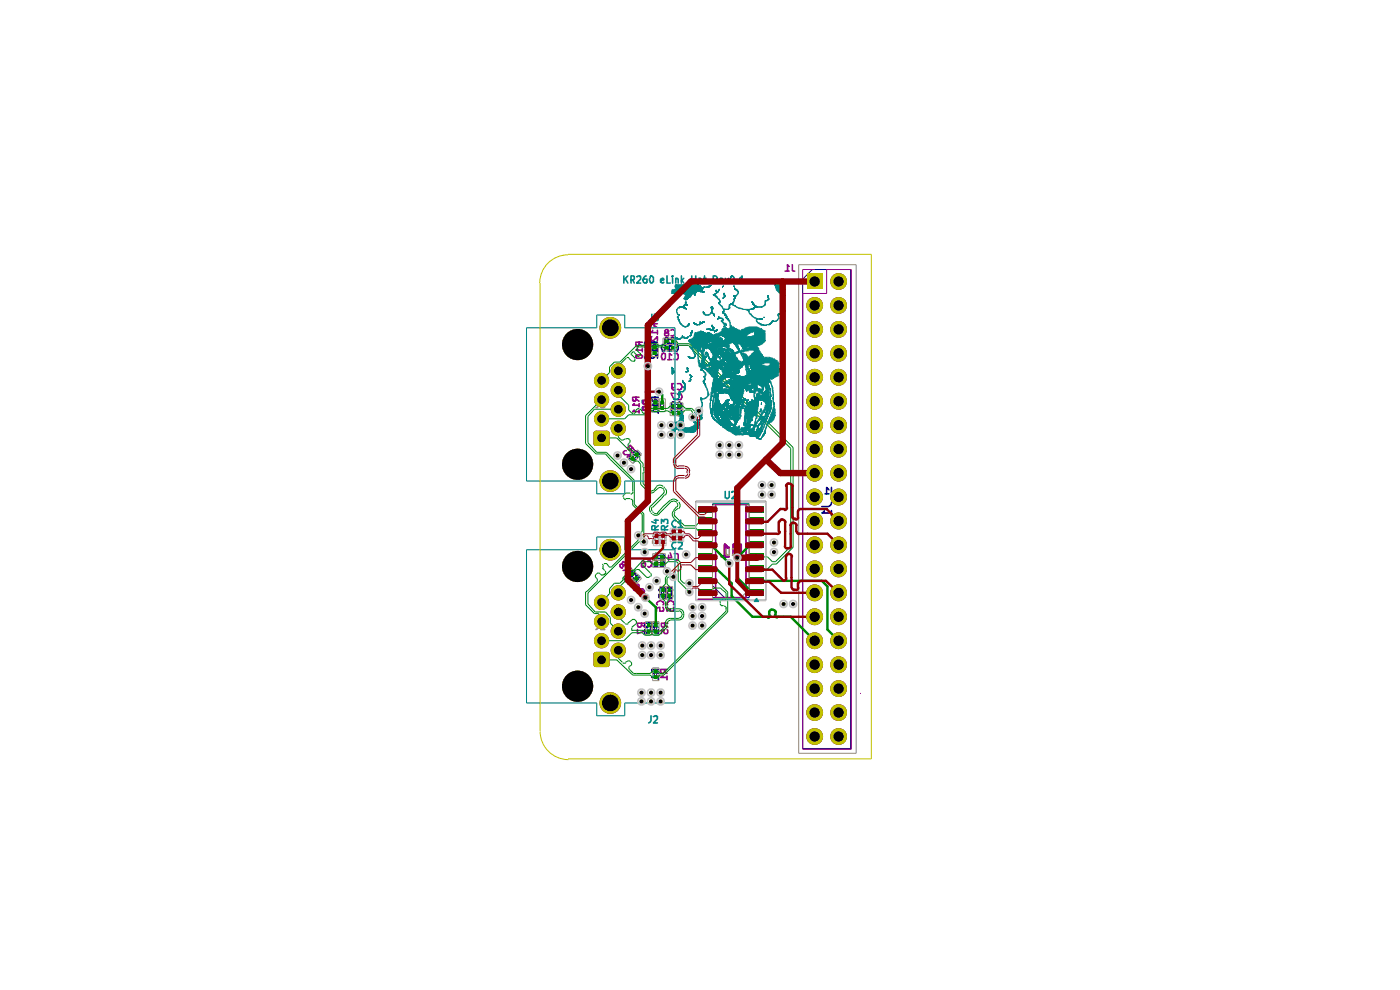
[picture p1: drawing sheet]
<svg xmlns="http://www.w3.org/2000/svg" width="297mm" height="210mm" viewBox="0 0 297 210" stroke-linecap="round" stroke-linejoin="round" font-family="sans-serif">
<g fill="none" stroke="#00008a" stroke-width=".21">
<path d="M170.3 59.2l2-2h8.1v101.6h-10.1zM137.1 73.6h.7v1.2h-.7zM138.6 73.6h.5v1.2h-.5zM141.5 73.4h1.2v.7h-1.2zM141.5 72.1h1.2v.6h-1.2zM134 97.1l.9-.8 .3 .3-.8 .9zM138.8 85.3h.5v1.2h-.5zM140.1 85.3h.7v1.2h-.7zM143 87.3h1.2v.5h-1.2zM143 85.8h1.2v.7h-1.2zM139.3 117.8h1.2v.7h-1.2zM139.3 119.3h1.2v.5h-1.2z"/>
<path d="M151.2 107h7.7v19.8h-7.7zM132.9 123l.5-.5 .8 .9-.5 .5zM133.9 122l.5-.5 .8 .9-.5 .5zM137.3 132.7h.6v1.2h-.6zM138.8 132.7h.5v1.2h-.5zM140.3 125.2h.5v1.2h-.5zM141.7 125.2h.6v1.2h-.6zM151.2 124.2l2.5 2.6M138.8 142.5h.5v1.2h-.5z"/>
</g>
<g fill="none" stroke="#00008a" stroke-width=".34">
<path d="M136.8 75.3h1.1l.2 .3-.2 .4h-1.1zM137.1 73.9v.2l-.3 .2h1.3M137.4 72.6v.5l-.5 .3-.1-.1v-.7h1.3M137.4 72.9l.7 .5M138.1 73.9v.7M138.3 75.3h-.2v.7h.5l.9-.9v.9M138.5 73.9v.2l-.4 .2h1.4M138.8 72.6v.7h-.2v.1l-.5-.1v-.7h1.4M138.8 72.9l.7 .5M139.5 73.9v.7M140.5 73.1h.5l.2 .2v.8l-.2 .3h-.5v-.3a.85 .85 0 0 1 0-1zM141.3 72.2l-.3 .2v.3l.3 .4 .5-.2v-.5l-.1-.2h-.4l-.3-.3 .3-.3 .5 .1v.4l-.3 .1"/>
<path d="M141.7 74.4h.8M142.3 71.7l.4-.1 .5 .3v.8l-.5 .4-.4-.2M142.5 73.4l-.5-.3v1.3M143 73.1h.7l.2 .3v.7l-.2 .3h-.7v-.1M134 96.6h-.3l-.2 .7 .4 .2h1l-.5 .6M135.1 96.3l.1 .8M135.4 96.1l-.3 .4h-.5l-.2-.2v-.4l.5-.3 1 1M137.1 84.9v.5l-.5 .4-.4-.4v-.5h1.6M137.1 85.3l.7 .5M137.8 86.3v.3l-.4 .4h-1l-.2-.2v-.3l.2-.2h.7l.2 .2v.3l-.4 .2M138.6 85.6v.2l-.3 .2h1.3M138.6 87l-.3 .3h1.3"/>
<path d="M139 84.3v.6h-.2v.2h-.3v-.2h-.2v-.6h1.3M139 84.6l.6 .5M139.6 85.6v.7M139.6 87v.7M142.5 86l.2 .3h.3l.2-.2v-.7l-.2-.1h-.3l-.2 .1v1.1l.4 .3h.3M143.4 86.8h-1.1l.7 1.4M143.7 87l.2-.2h.5l.1 .2a.81 .81 0 0 1-.1 1.2h-.5l-.2-.2M143.7 85.4l.3-.1a.88 .88 0 0 1 .7 .8l-.5 .7-.5-.2M138.8 117.8v1h.5l.2 .3v1.1h-.7v-.7l.2-.2h.3l.2 .4M139.1 117.3l.4 1h-.9M140.1 117.5h.6a.74 .74 0 0 1 .3 .8 .74 .74 0 0 1-.7 .5l-.2-.2M140.1 119v-.2h.6l.3 .7-.3 .7h-.6v-.2"/>
<path d="M174.9 108.3v.2l-.6 .3h2.1M175 104.8h.9M175.9 103.9l-.5-.5v1.4M176.4 103.4v1.2l.2 .2h.3M176.4 106.6a.88 .88 0 0 1-.7 .9h-1.4M176.4 108.3v1M133.4 122l.3 .4-.2 .3-.6 .7-.4-.4v-.3l.4-.3 .5 .3v.3M134 121.5h-.3l-.2 .2v.3l.4 .4 .5-.4-.4-.5v-.3l.4-.2 .3 .3v.4h-.5M134 123.7l-.8 .2M134.2 123.9l-.3-.4v-.3l.1-.2h.4l.5 .4-1 1M135.1 122.7l-.9 .2M135.2 122.9l-.3-.4v-.3l.2-.2h.3l.3 .4-.8 1"/>
<path d="M136.8 133.5v.9l1.5-.5M137.6 132.2v.7h-.2v.1h-.5v-.1h-.1v-.7h1.5M137.6 132.5l.7 .5M139 132.2v.8h-.5v-.1h-.2v-.7h1.3M139 132.5l.6 .5M139.6 133.5v.9h-.6l-.2-.4v-.3h.2v-.2l-.7 .2v.7M140 125.6l-.2-.4 .2-.5h1l.2 .2v.7M141.2 126.1v.7l-.2 .1h-.3l-.4-.3v-.3l.2-.2h-.7v.7M141.3 125.6v-.7l.2-.2h1l.2 .4-.2 .5M141.3 125.9v1l.5-.5v.4l.2 .1h.3l.4-.3-.2-.7M138.8 143.4l-.5 .3h1.3M139 142v.7l-.4 .2-.3-.4v-.5h1.3"/>
<path d="M139 142.3l.6 .6M139.6 143.4v.8"/>
</g>
<path d="M153.1 118h1.5M154.6 116.2h-.3l-.5-.7v2.5M155.6 115.5v2l.2 .4a.97 .97 0 0 0 1.2 0l.2-.4v-2" fill="none" stroke="#00008a" stroke-width=".51"/>
<g fill="none" stroke="#848484" stroke-width=".21">
<path d="M169.4 56.2h12.2v103.6h-12.2zM136.8 72.9h2.8v2.7h-2.8zM138.1 72.9v2.7M140.7 71.7h2.8v2.7h-2.8zM140.7 73.1h2.8M133.2 97.3l2-1.9 .9 .9-1.9 2zM138.3 84.6h2.9v2.7h-2.9zM139.8 84.6v2.7M142.2 86.8h2.7M142.2 85.4h2.7v2.8h-2.7zM138.5 117.5h2.7v2.8h-2.7zM138.5 118.8h2.7"/>
<path d="M147.6 106.3h14.9v21h-14.9zM132 122.7l2-2 2.1 2-2.1 2zM133 121.7l2.1 2M136.9 131.8h1.4v2.9h-1.4zM138.5 131.8h1.3v2.9h-1.3zM140 124.4h2.7v2.7h-2.7zM141.3 124.4v2.7M138.5 141.7h1.3v2.7h-1.3z"/>
</g>
<path d="M137.4 133.9h.4v.3h-.4z" fill="#00c6c4"/>
<path d="M137.4 133.9h.4v.3h-.4z" fill="none" stroke="#00c6c4" stroke-width=".34"/>
<path d="M138.8 133.9h.5v.3h-.5z" fill="#00c6c4"/>
<path d="M138.8 133.9h.5v.3h-.5z" fill="none" stroke="#00c6c4" stroke-width=".34"/>
<path d="M138.8 132.5h.5v.2h-.5z" fill="#00c6c4"/>
<path d="M138.8 132.5h.5v.2h-.5z" fill="none" stroke="#00c6c4" stroke-width=".34"/>
<path d="M138.8 142.2h.5v.3h-.5z" fill="#00c6c4"/>
<path d="M138.8 142.2h.5v.3h-.5z" fill="none" stroke="#00c6c4" stroke-width=".34"/>
<path d="M137.4 132.5h.4v.2h-.4z" fill="#00c6c4"/>
<path d="M137.4 132.5h.4v.2h-.4z" fill="none" stroke="#00c6c4" stroke-width=".34"/>
<path d="M138.8 143.5h.5v.4h-.5z" fill="#00c6c4"/>
<path d="M138.8 143.5h.5v.4h-.5z" fill="none" stroke="#00c6c4" stroke-width=".34"/>
<path d="M140.3 124.9h.5v.3h-.5z" fill="#00c6c4"/>
<path d="M140.3 124.9h.5v.3h-.5z" fill="none" stroke="#00c6c4" stroke-width=".34"/>
<path d="M140.3 119.3h.4v.5h-.4z" fill="#00c6c4"/>
<path d="M140.3 119.3h.4v.5h-.4z" fill="none" stroke="#00c6c4" stroke-width=".34"/>
<path d="M139 118h.3v.3h-.3z" fill="#00c6c4"/>
<path d="M139 118h.3v.3h-.3z" fill="none" stroke="#00c6c4" stroke-width=".34"/>
<path d="M140.3 118h.4v.3h-.4z" fill="#00c6c4"/>
<path d="M140.3 118h.4v.3h-.4z" fill="none" stroke="#00c6c4" stroke-width=".34"/>
<path d="M139 119.3h.3v.5h-.3z" fill="#00c6c4"/>
<path d="M139 119.3h.3v.5h-.3z" fill="none" stroke="#00c6c4" stroke-width=".34"/>
<g fill="#00c6c4">
<path d="M148.1 122.5h3.1v1.4h-3.1z"/>
<path d="M148.1 120h3.1v1.3h-3.1z"/>
<path d="M148.1 117.5h3.1v1.3h-3.1z"/>
<path d="M141.8 124.9h.4v.3h-.4z"/>
</g>
<path d="M141.8 124.9h.4v.3h-.4z" fill="none" stroke="#00c6c4" stroke-width=".34"/>
<path d="M141.8 126.3h.4v.3h-.4z" fill="#00c6c4"/>
<path d="M141.8 126.3h.4v.3h-.4z" fill="none" stroke="#00c6c4" stroke-width=".34"/>
<g fill="#00c6c4">
<path d="M148.1 125.1h3.1v1.3h-3.1z"/>
<path d="M148.1 114.9h3.1v1.4h-3.1z"/>
<path d="M158.9 114.9h3.1v1.4h-3.1z"/>
<path d="M158.9 117.5h3.1v1.3h-3.1z"/>
<path d="M158.9 120h3.1v1.3h-3.1z"/>
<path d="M158.9 122.5h3.1v1.4h-3.1z"/>
<path d="M158.9 125.1h3.1v1.3h-3.1z"/>
<path d="M140.3 126.3h.5v.3h-.5z"/>
</g>
<path d="M140.3 126.3h.5v.3h-.5z" fill="none" stroke="#00c6c4" stroke-width=".34"/>
<path d="M132.9 122.7l.1-.2 .4 .2-.4 .3z" fill="#00c6c4"/>
<path d="M133 122.5l.4 .2-.4 .3-.1-.3z" fill="none" stroke="#00c6c4" stroke-width=".34"/>
<path d="M133.7 123.7l.3-.3 .2 .3-.2 .4z" fill="#00c6c4"/>
<path d="M134 123.4l.2 .3-.2 .4-.3-.4z" fill="none" stroke="#00c6c4" stroke-width=".34"/>
<path d="M134.7 122.7l.4-.2 .1 .2-.1 .3z" fill="#00c6c4"/>
<path d="M134.7 122.7l.4-.2 .1 .2-.1 .3z" fill="none" stroke="#00c6c4" stroke-width=".34"/>
<path d="M133.9 121.7l.1-.2 .4 .2-.4 .3z" fill="#00c6c4"/>
<path d="M134 121.5l.4 .2-.4 .3-.1-.3z" fill="none" stroke="#00c6c4" stroke-width=".34"/>
<g fill="#00c6c4">
<path d="M158.9 109.8h3.1v1.4h-3.1z"/>
<path d="M148.1 112.4h3.1v1.3h-3.1z"/>
<path d="M148.1 109.8h3.1v1.4h-3.1z"/>
<path d="M158.9 107.3h3.1v1.3h-3.1z"/>
<path d="M148.1 107.3h3.1v1.3h-3.1z"/>
<path d="M158.9 112.4h3.1v1.3h-3.1z"/>
<path d="M140.3 85.1h.4v.3h-.4z"/>
</g>
<path d="M140.3 85.1h.4v.3h-.4z" fill="none" stroke="#00c6c4" stroke-width=".34"/>
<path d="M144 86h.4v.3h-.4z" fill="#00c6c4"/>
<path d="M144 86h.4v.3h-.4z" fill="none" stroke="#00c6c4" stroke-width=".34"/>
<path d="M144 87.3h.4v.5h-.4z" fill="#00c6c4"/>
<path d="M144 87.3h.4v.5h-.4z" fill="none" stroke="#00c6c4" stroke-width=".34"/>
<path d="M142.7 87.3h.3v.5h-.3z" fill="#00c6c4"/>
<path d="M142.7 87.3h.3v.5h-.3z" fill="none" stroke="#00c6c4" stroke-width=".34"/>
<path d="M142.7 86h.3v.3h-.3z" fill="#00c6c4"/>
<path d="M142.7 86h.3v.3h-.3z" fill="none" stroke="#00c6c4" stroke-width=".34"/>
<path d="M138.6 73.4h.5v.4h-.5z" fill="#00c6c4"/>
<path d="M138.6 73.4h.5v.4h-.5z" fill="none" stroke="#00c6c4" stroke-width=".34"/>
<path d="M142.7 72.2h.3v.4h-.3z" fill="#00c6c4"/>
<path d="M142.7 72.2h.3v.4h-.3z" fill="none" stroke="#00c6c4" stroke-width=".34"/>
<path d="M141.3 72.2h.4v.4h-.4z" fill="#00c6c4"/>
<path d="M141.3 72.2h.4v.4h-.4z" fill="none" stroke="#00c6c4" stroke-width=".34"/>
<path d="M137.3 73.4h.3v.4h-.3z" fill="#00c6c4"/>
<path d="M137.3 73.4h.3v.4h-.3z" fill="none" stroke="#00c6c4" stroke-width=".34"/>
<path d="M142.7 73.6h.3v.3h-.3z" fill="#00c6c4"/>
<path d="M142.7 73.6h.3v.3h-.3z" fill="none" stroke="#00c6c4" stroke-width=".34"/>
<path d="M141.3 73.6h.4v.3h-.4z" fill="#00c6c4"/>
<path d="M141.3 73.6h.4v.3h-.4z" fill="none" stroke="#00c6c4" stroke-width=".34"/>
<path d="M138.6 74.8h.5v.3h-.5z" fill="#00c6c4"/>
<path d="M138.6 74.8h.5v.3h-.5z" fill="none" stroke="#00c6c4" stroke-width=".34"/>
<path d="M137.3 74.8h.3v.3h-.3z" fill="#00c6c4"/>
<path d="M137.3 74.8h.3v.3h-.3z" fill="none" stroke="#00c6c4" stroke-width=".34"/>
<path d="M138.8 85.1h.5v.3h-.5z" fill="#00c6c4"/>
<path d="M138.8 85.1h.5v.3h-.5z" fill="none" stroke="#00c6c4" stroke-width=".34"/>
<path d="M140.3 86.5h.4v.3h-.4z" fill="#00c6c4"/>
<path d="M140.3 86.5h.4v.3h-.4z" fill="none" stroke="#00c6c4" stroke-width=".34"/>
<path d="M134.9 96.3l.2-.2 .3 .4-.2 .1z" fill="#00c6c4"/>
<path d="M134.9 96.3l.2-.2 .3 .4-.2 .1z" fill="none" stroke="#00c6c4" stroke-width=".34"/>
<path d="M133.9 97.3l.3-.2 .2 .2-.2 .3z" fill="#00c6c4"/>
<path d="M133.9 97.3l.3-.2 .2 .2-.2 .3z" fill="none" stroke="#00c6c4" stroke-width=".34"/>
<path d="M138.8 86.5h.5v.3h-.5z" fill="#00c6c4"/>
<path d="M138.8 86.5h.5v.3h-.5z" fill="none" stroke="#00c6c4" stroke-width=".34"/>
<path d="M172.8 57.2h-2.5v2.5M170.3 62.3h5.1v-5.1h5.2v101.7h-10.3zM182.5 147.1h.1" fill="none" stroke="#910089" stroke-width=".21"/>
<g fill="none" stroke="#910089" stroke-width=".34">
<path d="M166.6 57.5h.8M167.4 56.5h-.2l-.1-.3v1.3M168.1 56.2v1.1l.2 .2h.3M134.9 75.5l.2-.2h1l.1 .2v.3l-.1 .2h-1l-.2-.2zM135.2 73.9v.2l-.3 .2h1.3M135.6 72.6v.7h-.2v.1h-.3v-.1h-.2v-.7h1.3M135.6 72.9l.6 .5M136.2 73.9v.7M138.3 71.4l-.2 .2v.5l.2 .1h.3l.9-.8v.8M138.5 70l-.4 .5h1.4M138.8 68.7v.7l-.2 .1h-.3l-.2-.1v-.7h1.4M138.8 69l.7 .5"/>
<path d="M139.5 70v.9M140.5 75h.5l.2 .1v.9l-.2 .3h-.5v-.3a.85 .85 0 0 1 0-1zM141.3 70.5l-.3 .2v.4l.2 .1h.6v-.5l-.1-.2h-.4l-.3-.3 .3-.3 .5 .1v.4l-.3 .1M141.7 76.3h.8M142.3 70l.4-.1 .5 .3v.7l-.2 .3h-.7M142.5 75.3l-.5-.3v1.3M143 75h.7l.2 .3v.7l-.2 .3h-.7v-.2M132.9 95.6h-.4l-.3 .5h.2l.1 .4h1.2l-.7 .5M133.9 95.3l.1 .8M134.2 94.9l-.5 .5h-.3l-.2-.1v-.4l.5-.5 .9 1M134.6 85.6v.2l-.4 .2h1.4M134.6 87l-.4 .3h1.4"/>
<path d="M134.9 84.3v.6h-.2v.2h-.3v-.2h-.2v-.6h1.4M134.9 84.6l.7 .5M135.6 85.6v.7M135.6 87v.7M137.1 84.9v.7h-.2v.2h-.3v-.2h-.2v-.7h1.4M137.1 85.3l.7 .5M137.8 86.3v.5l-.4 .2h-1v-.7h.7l.2 .2v.3l-.4 .2M142.5 81.9l.2 .3h.3l.2-.1v-.7h-.7v1l.4 .3h.3M143.4 83.4h-1.1l.7 1.4M143.7 83.6a.68 .68 0 0 1 .7 0 .68 .68 0 0 1 .3 .7l-.3 .5h-.7M143.7 81.4h.7a.74 .74 0 0 1 .3 .8 .74 .74 0 0 1-.7 .5l-.3-.1M132 119.7h-.3l-.2 .1v.4l.3 .3 .6-.3-.4-.5v-.4l.4-.2 .3 .4v.3h-.5"/>
<path d="M136.2 119h.4l.3 .5v.5l-.3 .3h-.4v-.1h-.1v-.7h.7l.1 .2M137.4 119h.5a.74 .74 0 0 1 .4 .8 .74 .74 0 0 1-.7 .5l-.2-.1M141.8 117.8v1M142.2 117.3l.3 1h-.8M143 117.5h.7l.2 .1v1l-.2 .2h-.5l-.2-.2M151.8 107h6.5v19.8h-6.5zM133 120.8l-.8 .2M133.4 121l-.5-.3v-.4l.1-.1h.4l.5 .3-1 1M135.2 133.5v.9l1.6-.5M135.2 123.9l.4 .2-.2 .8-.5 .3h-.3l-.2-.1v-.5l.3-.2h.4l.1 .2v.3M135.9 125.6l-.7 .2M136.1 132.2l-.2 .8h-.5l-.2-.8h1.6"/>
<path d="M136.1 132.5l.7 .5M136.2 125.9l-.5-.3v-.5l.2-.2h.5l.4 .5-1.1 1M139.5 128.3l-.2-.2a.84 .84 0 0 1 1.4-.5l.1 .4-.1 .3M140.7 128.8l.1 .3v.4h-.1v.1h-.7v-.8l-.7 .2v.6M141 132.2v.7l-.2 .1h-.3l-.2-.1v-.7h1.4M141 132.5l.7 .5M141.5 133.5l.2 .2v.5l-.2 .2h-.5l-.2-.2v-.5l.2-.2-.7 .2v.7M141.5 128.8v.8l.7-.5v.5h.7v-.1h.1v-.5l-.1-.2M141.7 128.3l-.2-.2a.84 .84 0 0 1 1.4-.5l.1 .4-.1 .3M148.1 127.1h3.1M140.7 143.4l-.6 .3h1.4M141 142v.5l-.3 .4-.6-.4v-.5h1.4"/>
<path d="M141 142.3l.5 .6M141.5 143.4v.8"/>
</g>
<path d="M153.1 118h1.5M154.6 116.2h-.3l-.5-.7v2.5M155.6 115.5v2l.2 .4a.97 .97 0 0 0 1.2 0l.2-.4v-2" fill="none" stroke="#910089" stroke-width=".51"/>
<g fill="#848400">
<path d="M126.4 138.8h2.4v2.2h-2.4z"/>
<circle cx="131.2" cy="137.9" r="1.61"/>
</g>
<path d="M126.4 138.8h2.4v2.2h-2.4z" fill="none" stroke="#848400" stroke-width="1"/>
<g fill="#848400">
<path d="M139 133.7h.3v.5h-.3z"/>
<circle cx="122.5" cy="145.6" r="3.3"/>
<circle cx="127.6" cy="135.9" r="1.61"/>
<circle cx="129.5" cy="149.1" r="2.29"/>
<circle cx="122.5" cy="120.2" r="3.3"/>
<circle cx="127.6" cy="131.8" r="1.61"/>
<circle cx="131.2" cy="133.9" r="1.61"/>
<circle cx="131.2" cy="129.8" r="1.61"/>
<circle cx="127.6" cy="127.8" r="1.61"/>
<circle cx="131.2" cy="125.8" r="1.61"/>
</g>
<path d="M139 133.7h.3v.5h-.3z" fill="none" stroke="#848400" stroke-width=".34"/>
<path d="M139 132.4h.3v.5h-.3z" fill="#848400"/>
<path d="M139 132.4h.3v.5h-.3z" fill="none" stroke="#848400" stroke-width=".34"/>
<path d="M139 142.2h.3v.5h-.3z" fill="#848400"/>
<path d="M139 142.2h.3v.5h-.3z" fill="none" stroke="#848400" stroke-width=".34"/>
<path d="M137.4 132.4h.4v.5h-.4z" fill="#848400"/>
<path d="M137.4 132.4h.4v.5h-.4z" fill="none" stroke="#848400" stroke-width=".34"/>
<path d="M137.4 133.7h.4v.5h-.4z" fill="#848400"/>
<path d="M137.4 133.7h.4v.5h-.4z" fill="none" stroke="#848400" stroke-width=".34"/>
<path d="M139 143.4h.3v.5h-.3z" fill="#848400"/>
<path d="M139 143.4h.3v.5h-.3z" fill="none" stroke="#848400" stroke-width=".34"/>
<path d="M133.9 123.4l.5 .3-.4 .4-.3-.4z" fill="#848400"/>
<path d="M133.9 123.4l.5 .3-.4 .4-.3-.4z" fill="none" stroke="#848400" stroke-width=".34"/>
<path d="M133.7 121.7l.3-.2 .4 .4-.4 .1z" fill="#848400"/>
<path d="M133.7 121.7l.3-.2 .4 .4-.4 .1z" fill="none" stroke="#848400" stroke-width=".34"/>
<path d="M132.7 122.7l.3-.2 .4 .4-.2 .1z" fill="#848400"/>
<path d="M132.7 122.7l.3-.2 .4 .4-.2 .1z" fill="none" stroke="#848400" stroke-width=".34"/>
<path d="M134.9 122.4l.3 .3-.1 .3-.4-.3z" fill="#848400"/>
<path d="M134.9 122.4l.3 .3-.1 .3-.4-.3z" fill="none" stroke="#848400" stroke-width=".34"/>
<path d="M140.1 118h.6v.3h-.6z" fill="#848400"/>
<path d="M140.1 118h.6v.3h-.6z" fill="none" stroke="#848400" stroke-width=".34"/>
<path d="M139 118h.5v.3h-.5z" fill="#848400"/>
<path d="M139 118h.5v.3h-.5z" fill="none" stroke="#848400" stroke-width=".34"/>
<path d="M140.1 119.3h.6v.5h-.6z" fill="#848400"/>
<path d="M140.1 119.3h.6v.5h-.6z" fill="none" stroke="#848400" stroke-width=".34"/>
<path d="M139 119.3h.5v.5h-.5z" fill="#848400"/>
<path d="M139 119.3h.5v.5h-.5z" fill="none" stroke="#848400" stroke-width=".34"/>
<g fill="#848400">
<path d="M148.1 125.1h3.1v1.3h-3.1z"/>
<path d="M140.5 124.9h.3v.5h-.3z"/>
</g>
<path d="M140.5 124.9h.3v.5h-.3z" fill="none" stroke="#848400" stroke-width=".34"/>
<path d="M140.5 126.1h.3v.5h-.3z" fill="#848400"/>
<path d="M140.5 126.1h.3v.5h-.3z" fill="none" stroke="#848400" stroke-width=".34"/>
<path d="M141.8 124.9h.4v.5h-.4z" fill="#848400"/>
<path d="M141.8 124.9h.4v.5h-.4z" fill="none" stroke="#848400" stroke-width=".34"/>
<path d="M141.8 126.1h.4v.5h-.4z" fill="#848400"/>
<path d="M141.8 126.1h.4v.5h-.4z" fill="none" stroke="#848400" stroke-width=".34"/>
<g fill="#848400">
<path d="M148.1 122.5h3.1v1.4h-3.1z"/>
<path d="M148.1 120h3.1v1.3h-3.1z"/>
<path d="M148.1 117.5h3.1v1.3h-3.1z"/>
<path d="M171.1 58h3.4v3.4h-3.4z"/>
<path d="M158.9 114.9h3.1v1.4h-3.1z"/>
<path d="M158.9 117.5h3.1v1.3h-3.1z"/>
<path d="M158.9 120h3.1v1.3h-3.1z"/>
<path d="M158.9 122.5h3.1v1.4h-3.1z"/>
<path d="M158.9 107.3h3.1v1.3h-3.1z"/>
<path d="M158.9 109.8h3.1v1.4h-3.1z"/>
<path d="M158.9 112.4h3.1v1.3h-3.1z"/>
<path d="M158.9 125.1h3.1v1.3h-3.1z"/>
<path d="M126.4 91.9h2.4v2.2h-2.4z"/>
<circle cx="177.9" cy="64.8" r="1.78"/>
<circle cx="172.8" cy="69.9" r="1.78"/>
<circle cx="172.8" cy="75" r="1.78"/>
<circle cx="177.9" cy="59.7" r="1.78"/>
<circle cx="177.9" cy="69.9" r="1.78"/>
<circle cx="172.8" cy="64.8" r="1.78"/>
<circle cx="177.9" cy="75" r="1.78"/>
<circle cx="172.8" cy="95.3" r="1.78"/>
<circle cx="177.9" cy="80" r="1.78"/>
<circle cx="177.9" cy="85.1" r="1.78"/>
<circle cx="172.8" cy="80" r="1.78"/>
<circle cx="172.8" cy="85.1" r="1.78"/>
<circle cx="172.8" cy="90.2" r="1.78"/>
<circle cx="177.9" cy="90.2" r="1.78"/>
<circle cx="177.9" cy="95.3" r="1.78"/>
<circle cx="177.9" cy="151.2" r="1.78"/>
<circle cx="177.9" cy="146.1" r="1.78"/>
<circle cx="172.8" cy="156.2" r="1.78"/>
<circle cx="172.8" cy="146.1" r="1.78"/>
<circle cx="172.8" cy="151.2" r="1.78"/>
<circle cx="177.9" cy="156.2" r="1.78"/>
<circle cx="177.9" cy="100.4" r="1.78"/>
<circle cx="172.8" cy="105.4" r="1.78"/>
<circle cx="177.9" cy="105.4" r="1.78"/>
<circle cx="172.8" cy="110.5" r="1.78"/>
<circle cx="172.8" cy="100.4" r="1.78"/>
<circle cx="177.9" cy="110.5" r="1.78"/>
<circle cx="172.8" cy="125.8" r="1.78"/>
<circle cx="172.8" cy="115.6" r="1.78"/>
<circle cx="177.9" cy="115.6" r="1.78"/>
<circle cx="172.8" cy="120.7" r="1.78"/>
<circle cx="177.9" cy="120.7" r="1.78"/>
<circle cx="177.9" cy="125.8" r="1.78"/>
<circle cx="172.8" cy="141" r="1.78"/>
<circle cx="172.8" cy="130.8" r="1.78"/>
<circle cx="177.9" cy="130.8" r="1.78"/>
<circle cx="172.8" cy="135.9" r="1.78"/>
<circle cx="177.9" cy="135.9" r="1.78"/>
<circle cx="177.9" cy="141" r="1.78"/>
<circle cx="122.5" cy="98.5" r="3.3"/>
</g>
<path d="M126.4 91.9h2.4v2.2h-2.4z" fill="none" stroke="#848400" stroke-width="1"/>
<g fill="#848400">
<path d="M134.7 96.5l.5-.4 .2 .2-.3 .5z"/>
<circle cx="131.2" cy="90.9" r="1.61"/>
</g>
<path d="M134.7 96.5l.5-.4 .2 .2-.3 .5z" fill="none" stroke="#848400" stroke-width=".34"/>
<g fill="#848400">
<path d="M133.9 97.3l.3-.3 .4 .3-.4 .3z"/>
<circle cx="129.5" cy="102" r="2.29"/>
</g>
<path d="M133.9 97.3l.3-.3 .4 .3-.4 .3z" fill="none" stroke="#848400" stroke-width=".34"/>
<g fill="#848400">
<path d="M148.1 109.8h3.1v1.4h-3.1z"/>
<path d="M148.1 114.9h3.1v1.4h-3.1z"/>
<path d="M148.1 112.4h3.1v1.3h-3.1z"/>
<path d="M148.1 107.3h3.1v1.3h-3.1z"/>
<path d="M142.5 73.6h.5v.3h-.5z"/>
<circle cx="129.5" cy="116.6" r="2.29"/>
<circle cx="127.6" cy="88.8" r="1.61"/>
<circle cx="131.2" cy="86.8" r="1.61"/>
<circle cx="127.6" cy="84.8" r="1.61"/>
<circle cx="131.2" cy="82.7" r="1.61"/>
<circle cx="127.6" cy="80.7" r="1.61"/>
<circle cx="131.2" cy="78.7" r="1.61"/>
</g>
<path d="M142.5 73.6h.5v.3h-.5z" fill="none" stroke="#848400" stroke-width=".34"/>
<path d="M138.6 73.4h.5v.5h-.5z" fill="#848400"/>
<path d="M138.6 73.4h.5v.5h-.5z" fill="none" stroke="#848400" stroke-width=".34"/>
<path d="M142.5 72.2h.5v.4h-.5z" fill="#848400"/>
<path d="M142.5 72.2h.5v.4h-.5z" fill="none" stroke="#848400" stroke-width=".34"/>
<path d="M141.2 73.6h.5v.3h-.5z" fill="#848400"/>
<path d="M141.2 73.6h.5v.3h-.5z" fill="none" stroke="#848400" stroke-width=".34"/>
<path d="M141.2 72.2h.5v.4h-.5z" fill="#848400"/>
<path d="M141.2 72.2h.5v.4h-.5z" fill="none" stroke="#848400" stroke-width=".34"/>
<path d="M143.9 86h.5v.3h-.5z" fill="#848400"/>
<path d="M143.9 86h.5v.3h-.5z" fill="none" stroke="#848400" stroke-width=".34"/>
<path d="M138.8 85.1h.5v.5h-.5z" fill="#848400"/>
<path d="M138.8 85.1h.5v.5h-.5z" fill="none" stroke="#848400" stroke-width=".34"/>
<path d="M140.3 86.3h.4v.5h-.4z" fill="#848400"/>
<path d="M140.3 86.3h.4v.5h-.4z" fill="none" stroke="#848400" stroke-width=".34"/>
<path d="M140.3 85.1h.4v.5h-.4z" fill="#848400"/>
<path d="M140.3 85.1h.4v.5h-.4z" fill="none" stroke="#848400" stroke-width=".34"/>
<path d="M142.7 87.3h.5v.5h-.5z" fill="#848400"/>
<path d="M142.7 87.3h.5v.5h-.5z" fill="none" stroke="#848400" stroke-width=".34"/>
<path d="M142.7 86h.5v.3h-.5z" fill="#848400"/>
<path d="M142.7 86h.5v.3h-.5z" fill="none" stroke="#848400" stroke-width=".34"/>
<path d="M143.9 87.3h.5v.5h-.5z" fill="#848400"/>
<path d="M143.9 87.3h.5v.5h-.5z" fill="none" stroke="#848400" stroke-width=".34"/>
<path d="M138.8 86.3h.5v.5h-.5z" fill="#848400"/>
<path d="M138.8 86.3h.5v.5h-.5z" fill="none" stroke="#848400" stroke-width=".34"/>
<path d="M138.6 74.6h.5v.5h-.5z" fill="#848400"/>
<path d="M138.6 74.6h.5v.5h-.5z" fill="none" stroke="#848400" stroke-width=".34"/>
<g fill="#848400">
<path d="M137.3 73.4h.3v.5h-.3z"/>
<circle cx="129.5" cy="69.5" r="2.29"/>
<circle cx="122.5" cy="73.1" r="3.3"/>
</g>
<path d="M137.3 73.4h.3v.5h-.3z" fill="none" stroke="#848400" stroke-width=".34"/>
<path d="M137.3 74.6h.3v.5h-.3z" fill="#848400"/>
<path d="M137.3 74.6h.3v.5h-.3z" fill="none" stroke="#848400" stroke-width=".34"/>
<g fill="none" stroke="#008700" stroke-width=".21">
<path d="M141.2 118.1l.5 .5h2M143.5 119.1h-1.8l-.5 .6h-.7M167.7 115.9l-3.2 3.2h-.6l-1.1-1h-2.3M168.3 116.1l-3.6 3.6h-.8l-1.1 1h-2.3M149.6 125.8h.9l1-1.1h1.3l1.2 1.1v1M149.6 123.2h2.4l2.4 2.4v4.2M152.8 128l.1 .3 .4 .2M152.8 127.8v.2M153.2 128.5h.3M153.5 127.3a.62 .62 0 0 0-.8 .5M153.6 128.6h.2l.3 .5M154 129v.6"/>
<path d="M154.1 126.9l-.1 .2-.4 .2"/>
</g>
<path d="M149.6 115.6h1.2l3.9 3.9M160.5 115.6h-1.4l-2.7 2.7v4.2l3.2 3.3h.9M149.6 120.7h2.4l3.2 3v2.7l4.4 4.4h3.2M160.5 123.2h13.8l1.2 1.2v9.1l2.4 2.4M163.4 130.6l-.1 .2-.4 .3M163.7 129.3l-.4 .3-.1 .9M163.7 129.3h.3M164.1 129.4l.2 .1 .3 .4M164.4 130.5l.1 .2 .4 .3M164.5 129.8v.7M164.9 130.8h2.8l5.1 5.1" fill="none" stroke="#008700" stroke-width=".51"/>
<circle cx="134" cy="123.7" r=".25" fill="#008700"/>
<g fill="none" stroke="#008700" stroke-width=".21">
<path d="M131.2 82.7v1.1l2.2 2.2v1M135.2 86.6h.4M135.3 86.8l-.4 .2v.2M135.7 86.8l.4 .2v.2M137.9 87.1h.6l.1 .2h.9l.1-.2 .4 .2h.8l.9-.2 .5 .4h.7M142.9 86.1h-.7l-.5 .5h-3.8M128 119.7l-.2 .1M128 119.9l-.1 .5 .1 .2M135.4 114.6l-5.6 5.6-.4 .1-.8-.8-.5 .2M136.4 119.3l.4-.2h1.1l.6 .6h.6M136.4 120l1.5 1.5M136.5 119.4l-.1 .5 .1 .2"/>
<path d="M136.6 114.9h-1l-10.9 10.9v2.3l1.6 1.7h2.2l1 1.2v1.2l1.7 1.7M139.1 118.1h-.6l-.6 .5h-1.3l-2.2 2.4h-.5l-1.7 1.5v.5l-.7 .7h-1.2l-1 1.2v1l-1.7 1.9M139.3 118.1h.1M140.5 119.7h.1M140.5 118.1h.7M143.5 119.1l.4 .4v3.7l2.3 2.4M143.7 118.6l.7 .7v3.7l.7 .7h1.1M127.8 120.5l.5 .5M128.1 121.9h.1M128.1 121.9a.54 .54 0 0 1-.8-.2 .61 .61 0 0 0-.9 .2 .61 .61 0 0 0 .2 .8l.1 .2-.1 .5-2 2-.4 .2v2.7l1.9 1.9h.8l.7 .6v1M128.3 121.7l-.2 .2M128.4 121.1l.1 .2-.1 .5"/>
<path d="M131.2 129.8v1l1.3 1.4M131.2 137.9v1.7l.8 .9M132.6 132.3l.5 .1 .2-.1M134 131.5a.61 .61 0 0 1 .8 .1 .61 .61 0 0 1 .1 .8l-.9 .6M134 131.5l-.8 .7M134.1 133.1l-.1 .2 .1 .5M134.9 120.8l-.3 .5-3.4 3.4v1.1M135 120.9l.4-.1 .3 .1M135.6 120.8l1.5 1.6a.54 .54 0 0 0 .8-.2M138 121.6l.2 .2-.2 .5M140.7 126.4v.7l.5 .5v1a1.01 1.01 0 0 0 1 1h1.8M141.5 132.2v.8l-1.7 1.7h-1.2l-.1-.1h-.4l-.2 .1h-1.1l-.6-.5h-2.2l-1.6 1.7h-4.8"/>
<path d="M141.5 121.2v1l-.3 .3v1.4l-.5 .5v.7M141.6 128.6a.59 .59 0 0 0 .6 .6M142 126.4v.7l-.5 .5v1M142.2 129.1h1.8a1.19 1.19 0 0 1 1.1 1.2 1.19 1.19 0 0 1-1.1 1.2M142.2 131.6a.59 .59 0 0 0-.6 .6M142.2 131.5h1.8M142.9 122.4h-1.1l-.3 .3v1.2l.5 .5v.7M144 129.6a.59 .59 0 0 1 .6 .6M144 131.2h-1.8l-.7 .3a1.54 1.54 0 0 0-.3 1.4l-1.2 1-6-.2M144.6 130.5a.59 .59 0 0 1-.6 .6M144.7 130.2v.3M154 129.6l-13.3 13.3h-.7l-.4-.6h-1.1l-.6 .6h-3.5l-1-1.1 .1-.5 .4-.1a.68 .68 0 0 0-.3-1 .68 .68 0 0 0-.9 .3"/>
<path d="M154.4 129.8l-13.6 13.4h-.8l-.4 .5h-1.1l-.6-.5h-3.7l-3.4-3.2h-3.2M132.1 140.6l.5 .1 .2-.1"/>
</g>
<path d="M140.5 83.8v1.5M134 123.7l2.9 3.1 2.2 2v3.9" fill="none" stroke="#008700" stroke-width=".51"/>
<circle cx="137.4" cy="75" r=".25" fill="#008700"/>
<path d="M137.4 75v2.7M139.8 83.1l.7 .7" fill="none" stroke="#008700" stroke-width=".51"/>
<g fill="none" stroke="#008700" stroke-width=".21">
<path d="M132.9 76l-1.7 1.7v1M133 75.9h.4M133.4 76l.6 .6M134 74.9v.5M134 74.8h.1M134 75.3l.7 .7M134 74.8v.2M134.2 74.7h.4M134.6 74.8l.6 .7M134.6 76.1a.33 .33 0 0 1 0 .4 .33 .33 0 0 1-.4 0M134.7 76.5l-.1 .1M135.1 74.3l.6 .7"/>
<path d="M135.2 75.5h.4M135.2 73.6h.1M135.2 73.6h5.5l.1 .2h.7M135.2 73.6l-.1 .2M135.3 73.8v.5M135.7 75.3v.2M135.8 74.9v.5M141.5 72.4l-.8 .9h-1.1l-.3-.4h-2.2l-.3 .2v.2h-1.7l-3.6 3.5h-1.2l-1 1v1.2l-1.7 1.7M142.7 73.8h.8l.4-.5h2.2l10 10.1 .1 .5-.3 .2M142.7 72.4h.8l.4 .5h2.3l22.1 22v21.2M127.6 84.8l-3.4 3.4v5.9l2.2 2.2h2.1l1 1.2 4.7 4.5v2.2M127.6 92.9h3.2l2.4 2.4"/>
<path d="M131.2 90.9v1.8l.5 .5a.75 .75 0 0 0 1-.1M131.2 86.8h-5.1l-1.4 1.5v5.6l1.9 2h2l6 6v5.1l2 2v5.9M132.8 93.2l.4-.2 .3 .2M133.2 95.3h.1M133.2 95.3l.5 .5v1l1 1h.7l.5 .7v4.2l1.5 1.5M133.4 93.1a.57 .57 0 0 1 0 1 .54 .54 0 0 0 .1 .8v.2M133.4 87l.6 .7M133.5 95.1h.1M133.5 95.1l1.1 .7 .5 .7 .6 .5v.6l.7 .7v.5M134 87.7h.1M134 87.7h.4M134.9 87.2v.3l-.4 .2"/>
<path d="M136.2 87.2l.1 .3 .4 .2M136.3 98.9l.4 .3M136.6 99.2v.8M137.9 87.1l-.8 .9h-3.7l-.9 .8h-4.9M137.9 86.6l-1 1.1h-.3M144.2 87.5h.7l.5-.5h1.2l.3 .5v1M144.2 86.1h.7l.5 .5h1.3l.6 .5h1M155.9 84.8l.2 .1M156 84.2l-.1 .2 .1 .5M156.1 85l.5 .2 .2-.2M156.7 84.9h.2M157 85l.2-.1 .5 .1"/>
<path d="M157.6 84.9l10.1 10.2v20.8M132.2 105.1v.3M132.3 105.5l.2 .4 .3 .1M132.7 105.8h1M132.7 104.6h1M132.8 104.7l-.3 .1-.2 .4M133.8 105.9h.2l.3 .5M134.2 106.3v.8l2 2.1v3.5l-.8 .9v1M134.3 104.3l-.1 .3-.4 .2M136.4 100.4v2.2l1.4 1.5M136.5 100.3l-.2 .1M136.7 100.1l-.2 .2"/>
<path d="M137.4 104.3a1.01 1.01 0 0 0 1.4 0M137.4 104.2h.1M137.7 104a.59 .59 0 0 0 .8 0M137.8 104.1h.1M138.1 107.3a1.01 1.01 0 0 0 0 1.4M138.1 108.8l.2 .2M138.4 107.6a.59 .59 0 0 0 0 .8M138.4 109a1.01 1.01 0 0 0 1.4 0M138.5 108.5l.1 .3M138.8 108.8a.59 .59 0 0 0 .8 0M140.7 103.2a1.01 1.01 0 0 0-1.4 0l-.7 .9M140.7 103.8a.59 .59 0 0 1 0 .9"/>
<path d="M140.8 103.7l-.3-.1a.59 .59 0 0 0-.9 0l-.8 .6M140.8 103.2l.2 .4M140.8 104.6l-2.7 2.7M141 104.9l-2.5 2.7M141.1 103.6l.3 .7-.3 .7M142.2 106.1l-1.5 1.4-1.2 1.3M142.5 106.3l-2.7 2.7M142.5 106.5a.59 .59 0 0 1 .9 0M142.9 109.7l.1 .3 2.1 2h2.5l1 1.1h1M142.9 108.4a1.01 1.01 0 0 0 0 1.4M143 109.3l2.2 2.2h2.4l1-1h1M143.2 108.7a.59 .59 0 0 0 0 .8"/>
<path d="M143.4 106.3l.1 .3M143.5 106.1l.4 .2M143.5 107.5l-.6 .8M143.6 106.7a.59 .59 0 0 1 0 .8M143.7 106.2l-.8-.3-.7 .3M143.9 107.8l-.9 .7M144 106.5l.3 .7-.3 .7"/>
</g>
<path d="M137.4 133.7h.4v.5h-.4z" fill="#008700"/>
<path d="M137.4 133.7h.4v.5h-.4z" fill="none" stroke="#008700" stroke-width=".34"/>
<path d="M139 133.7h.3v.5h-.3z" fill="#008700"/>
<path d="M139 133.7h.3v.5h-.3z" fill="none" stroke="#008700" stroke-width=".34"/>
<path d="M139 132.4h.3v.5h-.3z" fill="#008700"/>
<path d="M139 132.4h.3v.5h-.3z" fill="none" stroke="#008700" stroke-width=".34"/>
<path d="M139 142.2h.3v.5h-.3z" fill="#008700"/>
<path d="M139 142.2h.3v.5h-.3z" fill="none" stroke="#008700" stroke-width=".34"/>
<path d="M137.4 132.4h.4v.5h-.4z" fill="#008700"/>
<path d="M137.4 132.4h.4v.5h-.4z" fill="none" stroke="#008700" stroke-width=".34"/>
<path d="M139 143.4h.3v.5h-.3z" fill="#008700"/>
<path d="M139 143.4h.3v.5h-.3z" fill="none" stroke="#008700" stroke-width=".34"/>
<path d="M140.5 124.9h.3v.5h-.3z" fill="#008700"/>
<path d="M140.5 124.9h.3v.5h-.3z" fill="none" stroke="#008700" stroke-width=".34"/>
<path d="M140.1 119.3h.6v.5h-.6z" fill="#008700"/>
<path d="M140.1 119.3h.6v.5h-.6z" fill="none" stroke="#008700" stroke-width=".34"/>
<path d="M139 118h.5v.3h-.5z" fill="#008700"/>
<path d="M139 118h.5v.3h-.5z" fill="none" stroke="#008700" stroke-width=".34"/>
<path d="M140.1 118h.6v.3h-.6z" fill="#008700"/>
<path d="M140.1 118h.6v.3h-.6z" fill="none" stroke="#008700" stroke-width=".34"/>
<path d="M139 119.3h.5v.5h-.5z" fill="#008700"/>
<path d="M139 119.3h.5v.5h-.5z" fill="none" stroke="#008700" stroke-width=".34"/>
<g fill="#008700">
<path d="M148.1 122.5h3.1v1.4h-3.1z"/>
<path d="M148.1 120h3.1v1.3h-3.1z"/>
<path d="M148.1 117.5h3.1v1.3h-3.1z"/>
<path d="M141.8 124.9h.4v.5h-.4z"/>
</g>
<path d="M141.8 124.9h.4v.5h-.4z" fill="none" stroke="#008700" stroke-width=".34"/>
<path d="M141.8 126.1h.4v.5h-.4z" fill="#008700"/>
<path d="M141.8 126.1h.4v.5h-.4z" fill="none" stroke="#008700" stroke-width=".34"/>
<g fill="#008700">
<path d="M148.1 125.1h3.1v1.3h-3.1z"/>
<path d="M148.1 114.9h3.1v1.4h-3.1z"/>
<path d="M158.9 114.9h3.1v1.4h-3.1z"/>
<path d="M158.9 117.5h3.1v1.3h-3.1z"/>
<path d="M158.9 120h3.1v1.3h-3.1z"/>
<path d="M158.9 122.5h3.1v1.4h-3.1z"/>
<path d="M158.9 125.1h3.1v1.3h-3.1z"/>
<path d="M140.5 126.1h.3v.5h-.3z"/>
</g>
<path d="M140.5 126.1h.3v.5h-.3z" fill="none" stroke="#008700" stroke-width=".34"/>
<path d="M132.7 122.7l.3-.2 .4 .4-.2 .1z" fill="#008700"/>
<path d="M132.7 122.7l.3-.2 .4 .4-.2 .1z" fill="none" stroke="#008700" stroke-width=".34"/>
<path d="M133.9 123.4l.5 .3-.4 .4-.3-.4z" fill="#008700"/>
<path d="M133.9 123.4l.5 .3-.4 .4-.3-.4z" fill="none" stroke="#008700" stroke-width=".34"/>
<path d="M134.9 122.4l.3 .3-.1 .3-.4-.3z" fill="#008700"/>
<path d="M134.9 122.4l.3 .3-.1 .3-.4-.3z" fill="none" stroke="#008700" stroke-width=".34"/>
<path d="M133.7 121.7l.3-.2 .4 .4-.4 .1z" fill="#008700"/>
<path d="M133.7 121.7l.3-.2 .4 .4-.4 .1z" fill="none" stroke="#008700" stroke-width=".34"/>
<g fill="#008700">
<path d="M158.9 109.8h3.1v1.4h-3.1z"/>
<path d="M148.1 112.4h3.1v1.3h-3.1z"/>
<path d="M148.1 109.8h3.1v1.4h-3.1z"/>
<path d="M158.9 107.3h3.1v1.3h-3.1z"/>
<path d="M148.1 107.3h3.1v1.3h-3.1z"/>
<path d="M158.9 112.4h3.1v1.3h-3.1z"/>
<path d="M140.3 85.1h.4v.5h-.4z"/>
</g>
<path d="M140.3 85.1h.4v.5h-.4z" fill="none" stroke="#008700" stroke-width=".34"/>
<path d="M143.9 86h.5v.3h-.5z" fill="#008700"/>
<path d="M143.9 86h.5v.3h-.5z" fill="none" stroke="#008700" stroke-width=".34"/>
<path d="M143.9 87.3h.5v.5h-.5z" fill="#008700"/>
<path d="M143.9 87.3h.5v.5h-.5z" fill="none" stroke="#008700" stroke-width=".34"/>
<path d="M142.7 87.3h.5v.5h-.5z" fill="#008700"/>
<path d="M142.7 87.3h.5v.5h-.5z" fill="none" stroke="#008700" stroke-width=".34"/>
<path d="M142.7 86h.5v.3h-.5z" fill="#008700"/>
<path d="M142.7 86h.5v.3h-.5z" fill="none" stroke="#008700" stroke-width=".34"/>
<path d="M138.6 73.4h.5v.5h-.5z" fill="#008700"/>
<path d="M138.6 73.4h.5v.5h-.5z" fill="none" stroke="#008700" stroke-width=".34"/>
<path d="M142.5 72.2h.5v.4h-.5z" fill="#008700"/>
<path d="M142.5 72.2h.5v.4h-.5z" fill="none" stroke="#008700" stroke-width=".34"/>
<path d="M141.2 72.2h.5v.4h-.5z" fill="#008700"/>
<path d="M141.2 72.2h.5v.4h-.5z" fill="none" stroke="#008700" stroke-width=".34"/>
<path d="M137.3 73.4h.3v.5h-.3z" fill="#008700"/>
<path d="M137.3 73.4h.3v.5h-.3z" fill="none" stroke="#008700" stroke-width=".34"/>
<path d="M142.5 73.6h.5v.3h-.5z" fill="#008700"/>
<path d="M142.5 73.6h.5v.3h-.5z" fill="none" stroke="#008700" stroke-width=".34"/>
<path d="M141.2 73.6h.5v.3h-.5z" fill="#008700"/>
<path d="M141.2 73.6h.5v.3h-.5z" fill="none" stroke="#008700" stroke-width=".34"/>
<path d="M138.6 74.6h.5v.5h-.5z" fill="#008700"/>
<path d="M138.6 74.6h.5v.5h-.5z" fill="none" stroke="#008700" stroke-width=".34"/>
<path d="M137.3 74.6h.3v.5h-.3z" fill="#008700"/>
<path d="M137.3 74.6h.3v.5h-.3z" fill="none" stroke="#008700" stroke-width=".34"/>
<path d="M138.8 85.1h.5v.5h-.5z" fill="#008700"/>
<path d="M138.8 85.1h.5v.5h-.5z" fill="none" stroke="#008700" stroke-width=".34"/>
<path d="M140.3 86.3h.4v.5h-.4z" fill="#008700"/>
<path d="M140.3 86.3h.4v.5h-.4z" fill="none" stroke="#008700" stroke-width=".34"/>
<path d="M134.7 96.5l.5-.4 .2 .2-.3 .5z" fill="#008700"/>
<path d="M134.7 96.5l.5-.4 .2 .2-.3 .5z" fill="none" stroke="#008700" stroke-width=".34"/>
<path d="M133.9 97.3l.3-.3 .4 .3-.4 .3z" fill="#008700"/>
<path d="M133.9 97.3l.3-.3 .4 .3-.4 .3z" fill="none" stroke="#008700" stroke-width=".34"/>
<path d="M138.8 86.3h.5v.5h-.5z" fill="#008700"/>
<path d="M138.8 86.3h.5v.5h-.5z" fill="none" stroke="#008700" stroke-width=".34"/>
<path d="M139 113.7h.6v1.2h-.6zM140.5 113.7h.5v1.2h-.5zM143 112.4h1.2v.7h-1.2zM143 113.9h1.2v.5h-1.2zM151.2 107.1h7.7v17.8l-1.8 2h-5.9z" fill="none" stroke="#848484" stroke-width=".21"/>
<g fill="none" stroke="#848484" stroke-width=".34">
<path d="M126.9 85.1v1l-.1 .4h-.4M127.4 85.1h.9l-.5 .5h.3l.2 .2v.5l-.2 .2h-.7v-.2M139 113.4h1M139.3 115.3v-.6l-.2-.1h-.5l-.1 .1v.6h1.5M139.5 113.1v1l-1-.4M140 114.1v-.9l.5 .5v-.3l.2-.2h.5l.1 .2v.7h-.1M140 114.6l-.7 .3M140.7 115.3v-.7h-.7v.7h1.3M141.3 114.6l-.6 .3M143.4 112l-.2-.1a.84 .84 0 0 0-.5 1.3l.3 .2 .4-.2M143.4 113.6v-.2h-.5l-.2 .2a.81 .81 0 0 0 .2 1.1h.5v-.1M143.9 112.4l.3-.2 .2-.3v1.5"/>
<path d="M143.9 113.6l.1-.2h.5l.2 .2v.3l-.8 .8h.8M143.9 113.4h.8M154 116.4v1.2h.2v.2h.3l.2-.2v-1.2M155.4 116.4h.7l.1 .2-.8 1.2h.8M126.9 132v1l-.1 .4-.4 .1M127.4 132.2h.2v-.2l.7 .2v.5l-.9 .8h.9"/>
</g>
<path d="M111.7 69.5h14.9v-2.7h5.9v2.7h10.7v32.5h-10.7v2.8h-5.9v-2.8h-14.9zM111.7 116.6h14.9v-2.7h5.9v2.7h10.7v32.5h-10.7v2.7h-5.9v-2.7h-14.9zM138.6 112.9h2.7v2.9h-2.7zM140 112.9v2.9M142.2 112h2.9v2.9h-2.9zM142.2 113.4h2.9M147.6 106.6h14.9v20.8h-14.9z" fill="none" stroke="#c2c2c2" stroke-width=".21"/>
<path d="M158.4 125.6h3.2v.5h-3.2z" fill="#910000"/>
<path d="M158.4 125.6h3.2v.5h-3.2z" fill="none" stroke="#910000" stroke-width=".68"/>
<path d="M148.4 118h3.4v.5h-3.4z" fill="#910000"/>
<path d="M148.4 118h3.4v.5h-3.4z" fill="none" stroke="#910000" stroke-width=".68"/>
<path d="M148.4 120.5h3.4v.5h-3.4z" fill="#910000"/>
<path d="M148.4 120.5h3.4v.5h-3.4z" fill="none" stroke="#910000" stroke-width=".68"/>
<path d="M148.4 123h3.4v.5h-3.4z" fill="#910000"/>
<path d="M148.4 123h3.4v.5h-3.4z" fill="none" stroke="#910000" stroke-width=".68"/>
<path d="M158.4 118h3.2v.5h-3.2z" fill="#910000"/>
<path d="M158.4 118h3.2v.5h-3.2z" fill="none" stroke="#910000" stroke-width=".68"/>
<path d="M158.4 123h3.2v.5h-3.2z" fill="#910000"/>
<path d="M158.4 123h3.2v.5h-3.2z" fill="none" stroke="#910000" stroke-width=".68"/>
<path d="M158.4 120.5h3.2v.5h-3.2z" fill="#910000"/>
<path d="M158.4 120.5h3.2v.5h-3.2z" fill="none" stroke="#910000" stroke-width=".68"/>
<path d="M148.4 125.6h3.4v.5h-3.4z" fill="#910000"/>
<path d="M148.4 125.6h3.4v.5h-3.4z" fill="none" stroke="#910000" stroke-width=".68"/>
<path d="M148.4 110.3h3.4v.5h-3.4z" fill="#910000"/>
<path d="M148.4 110.3h3.4v.5h-3.4z" fill="none" stroke="#910000" stroke-width=".68"/>
<path d="M148.4 107.8h3.4v.5h-3.4z" fill="#910000"/>
<path d="M148.4 107.8h3.4v.5h-3.4z" fill="none" stroke="#910000" stroke-width=".68"/>
<path d="M148.4 112.9h3.4v.5h-3.4z" fill="#910000"/>
<path d="M148.4 112.9h3.4v.5h-3.4z" fill="none" stroke="#910000" stroke-width=".68"/>
<path d="M148.4 115.4h3.4v.5h-3.4z" fill="#910000"/>
<path d="M148.4 115.4h3.4v.5h-3.4z" fill="none" stroke="#910000" stroke-width=".68"/>
<path d="M144.2 112.5h.3v.4h-.3z" fill="#910000"/>
<path d="M144.2 112.5h.3v.4h-.3z" fill="none" stroke="#910000" stroke-width=".34"/>
<path d="M144.2 113.9h.3v.5h-.3z" fill="#910000"/>
<path d="M144.2 113.9h.3v.5h-.3z" fill="none" stroke="#910000" stroke-width=".34"/>
<path d="M142.9 113.9h.3v.5h-.3z" fill="#910000"/>
<path d="M142.9 113.9h.3v.5h-.3z" fill="none" stroke="#910000" stroke-width=".34"/>
<path d="M142.9 112.5h.3v.4h-.3z" fill="#910000"/>
<path d="M142.9 112.5h.3v.4h-.3z" fill="none" stroke="#910000" stroke-width=".34"/>
<path d="M140.5 113.4h.3v.3h-.3z" fill="#910000"/>
<path d="M140.5 113.4h.3v.3h-.3z" fill="none" stroke="#910000" stroke-width=".34"/>
<path d="M140.5 114.7h.3v.4h-.3z" fill="#910000"/>
<path d="M140.5 114.7h.3v.4h-.3z" fill="none" stroke="#910000" stroke-width=".34"/>
<path d="M139.1 114.7h.4v.4h-.4z" fill="#910000"/>
<path d="M139.1 114.7h.4v.4h-.4z" fill="none" stroke="#910000" stroke-width=".34"/>
<path d="M139.1 113.4h.4v.3h-.4z" fill="#910000"/>
<path d="M139.1 113.4h.4v.3h-.4z" fill="none" stroke="#910000" stroke-width=".34"/>
<path d="M158.4 107.8h3.2v.5h-3.2z" fill="#910000"/>
<path d="M158.4 107.8h3.2v.5h-3.2z" fill="none" stroke="#910000" stroke-width=".68"/>
<path d="M158.4 110.3h3.2v.5h-3.2z" fill="#910000"/>
<path d="M158.4 110.3h3.2v.5h-3.2z" fill="none" stroke="#910000" stroke-width=".68"/>
<path d="M158.4 112.9h3.2v.5h-3.2z" fill="#910000"/>
<path d="M158.4 112.9h3.2v.5h-3.2z" fill="none" stroke="#910000" stroke-width=".68"/>
<path d="M158.4 115.4h3.2v.5h-3.2z" fill="#910000"/>
<path d="M158.4 115.4h3.2v.5h-3.2z" fill="none" stroke="#910000" stroke-width=".68"/>
<g fill="none" stroke="#008785" stroke-width=".21">
<path d="M143.7 67.3h.1M143.7 67.2h.1M143.7 67.3h.2M143.7 67.2v.1M143.9 67.3h.1M143.9 67.5h.1M143.9 67.3v.2M144 65.1h.1M144.2 65.1h.1M144.2 65.1h.2M144.4 65.1h.1M144.9 65.3h.1"/>
<path d="M144.9 65.1l.2 .2h-.2z"/>
</g>
<path d="M144.9 65.1l.2 .2h-.2z" fill="#008785"/>
<g fill="none" stroke="#008785" stroke-width=".21">
<path d="M144.4 65.1h.1M144.4 65.1h.5M144.5 65.1h.1M144.7 65.1h.1M144.9 65.1h.1M145.1 65.3h.1M145.1 65h.1M145.1 64.8h.1M145.2 65.3h.1M145.2 64.6h.1M145.2 64.8h.1M145.2 65.5h.2"/>
<path d="M145.2 64.6h.2M145.2 64.6v.2M145.4 65.5h.1M145.4 64.6h.1M145.4 64.1h.1M145.4 64.3h.1M145.4 64.5h.1M145.4 64.1v.4M145.6 65.6h.1M145.6 64.6h.1M145.6 63.4h.1M145.7 64.6h.1"/>
<path d="M145.7 64.8h.1M145.7 64.6v.2M145.9 63.3h.1"/>
</g>
<path d="M145.1 64.8h.1v-.2v.2z" fill="#008785"/>
<g fill="none" stroke="#008785" stroke-width=".21">
<path d="M144.9 81h.1M144.9 81.2h.1M144.9 81v.2M144.9 81.2h.2M145.1 82.1h.1M145.1 81.2h.1M145.1 81.4h.1M145.1 81.2v.2M145.2 81.4h.1M145.2 81.6h.1M145.2 81.7h.1M145.2 81.9h.1"/>
<path d="M145.2 82.1h.1M145.2 81.4v.7"/>
</g>
<path d="M145.1 81.2v.2h.1v.7v-.7h-.1z" fill="#008785"/>
<g fill="none" stroke="#008785" stroke-width=".21">
<path d="M143.5 71.7h.1M143.5 71.9h.1M143.5 71.9h.2M143.7 71.9h.1M143.9 71.9h.1M144 71.9h.1M145.4 78.8h.1M145.4 78.8h.2M145.6 78.8h.1M146.2 79.5h.1M146.4 72.6h.1M144.7 80.7h.1"/>
<path d="M146.1 80.9h.1M146.2 80.9h.1M146.2 80.7h.1M146.2 80.7v.2M146.4 80.7h.1M146.4 80.5h.1M146.4 80.4h.1M146.4 80.2h.1M146.4 80.2v.5M146.4 80.4l.2 .1M146.4 80.7l-.2 .2M146.6 80.5h.1"/>
<path d="M146.6 80.5v.2h-.4"/>
</g>
<path d="M146.4 80.2l.2 .5-.4 .2v-.2h.2z" fill="#008785"/>
<path d="M146.4 79.5h.1M146.4 79.5l.2 .2M146.6 79.7h.1M146.6 79.9h.1M146.6 79.7v.5h-.2M146.7 79.9h.1M146.7 79.9l-.1 .1M146.4 80.2h.1M146.6 80h.1" fill="none" stroke="#008785" stroke-width=".21"/>
<path d="M146.4 79.5l.2 .4h.1l-.1 .3h-.2h.2v-.5z" fill="#008785"/>
<g fill="none" stroke="#008785" stroke-width=".21">
<path d="M148.6 78.3h.1M148.6 78.3h.3M148.8 78.3h.1M148.8 78.2h.1M148.8 78.5h.1M148.8 78.3v.2M148.8 78.5h.3v.2M148.9 78.2h.1M148.9 78.3h.1M148.9 78.5h.1M148.9 78.2l-.1 .1M148.9 78.2v.1"/>
<path d="M148.9 78.5l.2 .2M149.1 78.7h.1M149.1 78.7h.2v.1M149.3 78.8h.1M149.3 79.9h.1M149.3 79.9v.1h.2M149.3 78.8l.3 .4M149.3 79.9h.2M149.5 79.9h.1M149.5 79h.1v.7l-.1 .2M149.5 79.9v.8h-.2M149.6 79.5h.1"/>
<path d="M149.6 79.2h.1M149.1 80.9h.1M149.1 80.9h.2M149.3 80.7h.1M149.3 80.9h.1M149.3 80.7v.2M149.5 80h.1M149.5 80.2h.1M149.5 80.4h.1M149.5 80.5h.1M149.5 80.5l-.2 .2"/>
</g>
<path d="M148.8 78.2h.1l-.1 .3h.3l.4 .5h.1v.7l-.1 .2v.6l-.2 .4h-.2l.4-.2v-.7h-.2v-.1l.3-.2v-.5l-.3-.5-.7-.4 .3-.1z" fill="#008785"/>
<path d="M145.7 78.2h.1M145.7 78h.1M145.7 78h.2v.2h-.2M145.7 78v.2M148.8 74.8h.1M148.8 75h.1M148.8 75.1h.1M148.9 75.1h.1" fill="none" stroke="#008785" stroke-width=".21"/>
<path d="M145.7 78h.2v.2h-.2z" fill="#008785"/>
<g fill="none" stroke="#008785" stroke-width=".21">
<path d="M145.6 78.8h.1M145.6 78.8h.3M145.7 78.2h.1M145.7 78.8h.1M145.7 78.3h.1M145.7 78.2h.2M145.7 78.3l.2 .2M145.9 78.2h.1M145.9 78.7h.1M145.9 78.5h.1M145.9 78.8h.1M145.9 78.7l-.2 .1"/>
<path d="M145.9 78.5v.3"/>
</g>
<path d="M145.7 78.3l.2 .2v.3h-.3l.3-.1z" fill="#008785"/>
<g fill="none" stroke="#008785" stroke-width=".21">
<path d="M142.5 78h.1M142.5 78.2h.1M142.5 79.4h.1M142.5 77.8v1.6M142.5 78.2h.2M142.7 78.2h.1M142.7 78.3h.1M142.7 79.2h.1M142.7 78.2v.3h.2M142.9 78.5h.1M142.9 78.7h.1M142.9 78.8h.1"/>
<path d="M142.9 79h.1M142.9 78.5v.5M142.9 79l-.4 .4"/>
</g>
<path d="M142.5 77.8l.2 .7h.2v.5l-.4 .4z" fill="#008785"/>
<path d="M145.9 75.6h.1M145.9 75.6h.2M146.6 73.8h.1M146.7 73.8h.1M146.9 73.6h.1M146.9 73.6h-.2v.2M146.9 73.6v.2h-.2M144.7 81h.1M144.7 80.9h.1M144.7 81h.2M144.9 80.9h.1M144.9 81h.1" fill="none" stroke="#008785" stroke-width=".21"/>
<path d="M146.7 73.6h.2v.2h-.2z" fill="#008785"/>
<g fill="none" stroke="#008785" stroke-width=".21">
<path d="M146.1 75.6h.1M146.4 73.8h.1M146.4 73.6h.1M146.4 73.6v.2M146.6 73.8h.1M146.6 73.9h.1M146.7 73.9h.1M146.7 74.1h.1M146.7 73.9v.2M146.7 74.1h.2v.3M146.7 74.1l.2 .2M146.9 74.3h.1"/>
<path d="M146.9 76h.1M146.9 74.4h.2M146.9 74.4l.4 .4v.3h.1M147.1 74.4h.1M147.1 76h.1M147.1 74.4v.2M147.3 75h.1M147.3 75.8h.1M147.3 75l.1 .1M147.4 75.1h.1M147.4 75.3h.1M147.4 75.5h.1"/>
<path d="M147.4 75.6h.1M147.4 75.6h-.1v.4h-.4M147.4 75.1v.5M147.4 75.6l-.3 .4"/>
</g>
<path d="M146.6 73.9l.3 .2v.3h.2l.3 .7-.1 .9h-.4l.5-.4v-.5h-.1v-.3l-.4-.4-.2-.5z" fill="#008785"/>
<g fill="none" stroke="#008785" stroke-width=".21">
<path d="M144.2 71.9h.1M144.4 71.7h.1M144.4 71.7l-.2 .2M144.4 71.7v.2h-.4M144.5 71.7h.1M144.5 71.6h.1M144.5 71.6v.1M144.5 71.6h.2M144.7 71.2h.1M144.7 71.4h.1M144.7 71.6h.1M144.7 71.2v.4"/>
<path d="M146.1 75.8h.1M146.2 75.8h.1M146.2 76h.1M146.2 76h.7M146.4 76h.1M146.6 76h.1M146.7 76h.1M146.9 76h.1M148.6 78.5h.1M148.8 74.8h.1"/>
</g>
<path d="M144 71.9l.7-.3h-.2l-.1 .3z" fill="#008785"/>
<path d="M144.9 71.6h.1M145.1 71.6h.1M146.1 68.9h.1M146.2 71.2h.1M146.4 71.2h.1M146.4 70.5h.2M146.6 70.5h.1M146.6 71.1h.1M146.6 70.9h.1M146.6 70.7h.1M146.6 70.7v.5h-.4" fill="none" stroke="#008785" stroke-width=".21"/>
<path d="M146.6 70.7v.5h-.4h.4z" fill="#008785"/>
<g fill="none" stroke="#008785" stroke-width=".21">
<path d="M145.1 71.6h.1M145.1 71.7h.1M145.1 71.6l.1 .1M145.1 71.7h.6M145.1 71.6v.1M145.2 71.7h.1M145.4 71.7h.1M145.6 71.7h.1M145.7 71.7h.1M145.9 71.4h.1M145.9 71.6h.1M145.9 71.6h-.2v.1"/>
<path d="M145.9 71.4v.2"/>
</g>
<path d="M145.1 71.6l.1 .1h.5l.2-.3-.2 .3h-.6z" fill="#008785"/>
<g fill="none" stroke="#008785" stroke-width=".21">
<path d="M143.9 67.5h.1M143.9 67.7h.1M143.9 67.8h.1M143.9 67.5v.3M144 67.8h.1M144 68h.1M144 68.2h.1M144 67.8v.4M144 68.2h.2v.3M144 68.2l.2 .1M144.2 68.5h.1M144.2 68.3h.1"/>
<path d="M144.2 68.5l.7 .7M144.4 68.7h.1M144.5 68.9h.1M144.7 69h.1M144.9 69.2h.1M144.9 69.2h.3l.2 .2M145.1 69.2l.1 .2M145.2 69.4h.1M145.4 69.4h.1M145.7 69.2h.1M145.9 69h.1M145.9 69.2h.1"/>
<path d="M145.9 69.2h-.3l-.2 .2M146.1 68.9h.1M146.1 68.7h.1M146.1 68.9l-.5 .5h-.4M146.1 68.9h-.2v.3M146.7 70.2h.1M146.7 70.4h.1M146.7 70.5h.1M146.7 70.4v.1M147.1 68.5h.1M147.1 68.5h.2M147.3 68.5h.1"/>
<path d="M147.3 68.7h.1M147.3 68.5v.2M147.4 70.5h.1M147.4 68.7h.1"/>
</g>
<path d="M144 67.8l.2 .7 .7 .7h.3l.2 .2 .7-.5-.2 .3a.78 .78 0 0 1-1 0l-.7-.7z" fill="#008785"/>
<path d="M143.2 71.6h.1M143.4 71.7h.1M143.5 71.7h.1M146.2 72.1h.1M146.6 70.7h.1M146.6 70.5h.1M146.7 70.2h.1M146.7 70.5h.1M148.6 70.2h.1M148.6 70.2h.2l-.2 .2zM150.5 72.4h.1" fill="none" stroke="#008785" stroke-width=".21"/>
<path d="M148.6 70.2h.2l-.2 .2z" fill="#008785"/>
<path d="M148.8 68.5h.1M148.9 68.3l.2-.1v.1zM149.1 68.3h.1" fill="none" stroke="#008785" stroke-width=".21"/>
<path d="M149.1 68.2v.1h-.2z" fill="#008785"/>
<path d="M148.6 68.5h.1M148.6 68.7h.1M148.6 68.5h.2M148.6 68.5v.2M148.8 68.5h.1M148.8 68.5l-.2 .2M149.1 68.3h.1" fill="none" stroke="#008785" stroke-width=".21"/>
<path d="M148.6 68.5h.2l-.2 .2z" fill="#008785"/>
<path d="M148.8 68.5h.1M148.9 68.5h.1M149.1 68.3h.1M149.1 68.3v.2h-.3M149.1 68.3l-.2 .2" fill="none" stroke="#008785" stroke-width=".21"/>
<path d="M148.8 68.5l.3-.2v.2z" fill="#008785"/>
<g fill="none" stroke="#008785" stroke-width=".21">
<path d="M149.1 68.3h.1M149.3 68.3h.1M149.8 69.9h.1M150 69.9h.3M150.1 69.9h.1M150.3 69.9h.1M151.5 71.9h.1M151.8 70h.1M151.8 70.2h.1M151.8 70v.2M152 70h.1M152.3 71.6h.1"/>
<path d="M152.7 71.2l.1-.1v.1zM152.8 71.2h.1"/>
</g>
<path d="M152.7 71.2l.1-.1v.1z" fill="#008785"/>
<g fill="none" stroke="#008785" stroke-width=".21">
<path d="M147.4 68.7h.1M147.4 68.7h.2M147.6 68.7h.1M147.6 68.9h.1M147.6 68.7v.2M147.6 68.9h.2M147.8 68.9h.1M148.4 68.3h.1M150.3 69.9h.1M151 70h.1M151 69h.1M151.3 69.5h.1"/>
<path d="M151.5 70.2h.1M152.8 71.1h.1M154 69h.1M155.4 70.9h.1M155.6 70.7h.1M155.7 70.7h.1M155.7 70.5h.1M155.9 70.5h.1"/>
</g>
<path d="M147.4 68.7l.4 .2z" fill="#008785"/>
<path d="M147.8 68.9h.1M147.9 68.9h.1M148.1 68.9h.1M148.3 68.9h.1M148.4 68.7h.1M148.4 68.5h.1M148.4 68.5v.4h-.6M148.4 68.7l-.1 .2M148.4 68.5h.2M148.6 68.5h.1M148.6 68.5v.2h-.2" fill="none" stroke="#008785" stroke-width=".21"/>
<path d="M147.8 68.9h.5l.1-.4h.2l-.2 .4z" fill="#008785"/>
<g fill="none" stroke="#008785" stroke-width=".21">
<path d="M143.5 65.8h.1M143.5 66.1l.2 .2v.4M143.7 66.7h.1M143.7 65.6h-.2v.7l.2 .2M143.7 65.6l-.2 .2M143.7 66.7h.2v.1M143.7 66.7l.2 .1M143.9 66.8h.1M144 65.3h.1M144 65.1h.1M144 66.8h.1M144 65.3h-.1l-.2 .3"/>
<path d="M144 65.1v.2M145.6 65.6h.1M149.1 66.1h.1M149.5 60.9h.1M149.8 60.9h.1M150 60.9h.1M150.1 60.9h.1"/>
</g>
<path d="M143.5 65.6l.5-.3v-.2v.2l-.3 .2a.81 .81 0 0 0 .2 1.2v.1h.1h-.1l-.4-.5z" fill="#008785"/>
<g fill="none" stroke="#008785" stroke-width=".21">
<path d="M142.5 62.3h.1M142.7 62.3h.1M142.9 62.3h.1M143 62.3h.1M143.2 60.9h.1M143.2 60.6h.1M143.2 62.3h.1M143.2 60.9l.2 .2M143.2 60.6v.3M143.4 61.2h.1M143.4 61.1h.1M143.4 60.4h.1"/>
<path d="M143.4 61.2l-.9 .4v.7M143.4 61.1h.1v.1M143.4 60.4l-.2 .2M143.4 60.4h4.9v.2M143.5 61.2h.1M144.2 62.1h.1M144.2 62.1l-1.7 .2M144.2 62.1l.2 .2M144.4 62.3h.1M144.4 62.3h.7v.1h.3M144.5 62.3h.1M144.7 62.3h.1"/>
<path d="M144.9 62.3h.1M145.1 63.3h.1M145.1 63.3v.1h.1M145.2 63.4h.1M145.2 63.1h.1M145.2 62.4h.1M145.2 63.4l.2 .2M145.4 63.6h.1M145.4 62.4h.1M145.4 62.4l.2 .2M145.6 63.4h.1M145.6 62.6h.1"/>
<path d="M145.6 62.6h-.2l-.2 .7h-.1M145.6 63.4v.2h-.2M145.7 63.3h.1M145.7 63.4h.1M145.7 63.3h.2M145.7 63.3v.1M145.9 63.1h.1M145.9 63.3h.1M145.9 63.1h.3M145.9 63.1v.2M146.1 63.1h.1M146.2 63.1h.1"/>
<path d="M146.4 62.9h.1M146.6 62.6h.1M146.6 62.8h.1M146.6 62.6v.2M146.6 62.8l-.4 .3M147.3 62.6h.1M147.3 62.3h.1M147.3 62.3l-.7 .3M147.4 62.4h.1M147.4 62.6h.1M147.4 62.1h.1M147.4 61.9h.1"/>
<path d="M147.4 62.3h.1M147.4 61.9h.2M147.4 62.1h.2M147.4 61.9v.5M147.6 61.9h.1M147.6 62.1h.1M147.6 61.9v.2M147.8 60.4h.1M147.9 60.4h.1M147.9 61.7h.1M148.1 60.4h.1M148.1 61.7h.1"/>
<path d="M148.3 60.6h.1M148.3 61.7h.1M148.4 60.6h.1M148.4 60.7h.1M148.4 60.9h.1M148.4 61.7h.1M148.4 60.6v.3M148.4 60.9h.2M148.4 61.7l.2 .2M148.6 60.9h.1M148.6 61.7h.1M148.6 61.9h.1"/>
<path d="M148.6 61.9h.2M148.6 60.9l.2 .2M148.6 61.7v.2M148.8 61.1h.1M148.8 61.6h.1M148.8 61.7h.1M148.8 61.9h.1M148.8 60.9v.2M148.8 61.6v.1M148.8 61.1h.3M148.8 61.7h-1l-.5 .6M148.9 61.9h.1"/>
<path d="M148.9 61.1h.1M148.9 61.4h.1M148.9 61.9h.4M148.9 61.4v.2h-.1M149.1 66.3h.1M149.1 61.9h.1M149.1 61.1h.1M149.1 61.2h.1M149.1 61.1v.1M149.1 61.2l-.2 .2M149.3 60.9h.1M149.3 61.9h.1"/>
<path d="M150.3 60.9h.1M150.3 60.7h.1M150.3 60.7v.2M150.5 60.7h.1M150.6 60.7h.1M150.8 60.6h.1M150.8 60.6h-.2v.1M151 65.3h.1M151 65.3h.2M151.2 65.3h.1M151.2 65.5h.1M151.3 66.7h.1"/>
<path d="M151.3 66.8h.1M152.3 64.3h.1M152.3 64.3h.2M153.4 60.7h.1M153.4 63.3h.1M153.5 65.6h.1"/>
</g>
<g fill="none" stroke="#008785" stroke-width=".34">
<path d="M132.4 58.5v1.5M132.7 59.2l.5 .8M133.2 58.5l-.8 .9M133.9 59.4h.5l.2-.2v-.5l-.2-.2h-.5v1.5M134.2 59.4l.4 .6M135.1 58.7l.3-.2h.3v.2h.2v.5l-.8 .8h.8M137.1 58.5a.87 .87 0 0 0-.7 .7 .87 .87 0 0 0 .4 .8h.3v-.1h.2v-.7h-.7l-.2 .2M138.1 58.5l.5 .4v.8l-.3 .3-.4-.1a1.05 1.05 0 0 1 .2-1.4zM140.1 59.5l.7-.1-.1-.4-.6 .2v.7l.4 .1 .3-.1M141.5 58.5v1.5h.7M142.7 58.5l-.2 .2h.2v-.2v.2M142.7 59v1"/>
<path d="M143.4 59.2l.1-.2 .4 .2v.8M143.4 59v1M144.5 58.5v1.5M144.7 59.5l.4 .5M145.1 59l-.6 .5M146.7 58.5v1.5M146.7 59.2h.9M147.6 58.5v1.5M148.3 59.2v-.2h.3l.2 .2v.8M148.8 59.4l-.7 .3 .2 .3h.3l.2-.1M149.3 59h.5M149.5 58.5v1.4l.3 .1"/>
<path d="M151.3 59.4h.5l.4-.4-.4-.5h-.5v1.5M151.7 59.4l.5 .6M152.7 59.5l.7-.1-.2-.4h-.4l-.1 .2v.7l.1 .1h.4l.2-.1M153.9 59l.3 1 .3-1M155.2 58.5l.5 .4v.8l-.3 .3a.99 .99 0 0 1-.4-1.3h.2zM156.4 59.9v.1l-.2-.1h.2v.1M156.9 59l.3-.1 .2-.4v1.5M156.9 60h.9"/>
</g>
<path d="M143.2 60.6l.2-.2h4.9v.2h.1v.3l.7 .2v.1l-.3 .5h-.9l.9 .2h-.2v-.2h-.8l-.2 .4h-.2l.2-.2h-.2v.5v-.3l-.3 .3h-.4l-.5 .7h-.3v.2l-.5 .3-.3-.2v-.1h.1v-.4h.2v-.3h.2l-.2-.2h-.3v-.1h-.7l-.2-.2-1.7 .2v-.7l.2-.2 .8-.2v-.1l-.3-.2z" fill="#008785"/>
<path d="M138.3 66.7v1.1l-.2 .2h-.3M138.8 66.7h.8l-.3 .5 .3 .1v.5l-.1 .2h-.5l-.2-.2" fill="none" stroke="#008785" stroke-width=".34"/>
<g fill="none" stroke="#008785" stroke-width=".21">
<path d="M132.5 66.8v2.7h10.7M148.9 75.1h.1M149.5 76h.1M149.5 75.8h.1M149.5 75.8v.2M149.6 75.8h.1M149.6 75.1h.1M149.6 75h.1M149.6 75.1l.2 .2M149.8 74.8h.1M149.8 75h.1M149.8 75.6h.1"/>
<path d="M149.8 75.8h.1M149.8 75.3h.1M150 74.8h.1M150 74.8h-.4v.3M150 74.8v.2h.1M150.1 75.1h.1M150.1 75.3h.1M150.1 75.5h.1M150.1 75.6h.1M150.1 75l-.3-.4v1.2M150.1 75v.6M150.1 75.5l.2 .1"/>
<path d="M150.1 75.6h.2M150.3 75.6h.1M150.3 75.8h.1M150.3 76h.1M150.3 75.6v.4M150.8 74.1h.1M151.3 74.4h.1M151.3 73.9h.1"/>
</g>
<path d="M149.8 74.6l.3 .4 .2 1v-.4h-.2v-.6h-.1v-.2h-.2v1v-.5l-.2-.2v-.3h.2z" fill="#008785"/>
<g fill="none" stroke="#008785" stroke-width=".21">
<path d="M149.6 75.8h.1M149.6 77.3h.1M149.8 75.8h.1M149.8 77.3h.1M150.3 76h.1M150.3 77.2h.1M150.3 76h.2M150.5 76.1h.1M150.5 77.2h.1M150.5 77h.1M150.5 77v.2M150.6 77h.1"/>
<path d="M150.6 76.8h.1M150.6 77.2h.1M150.6 77.3h.2M150.6 76.8v.2M150.6 76.8h.2M150.8 77.3h.1M150.8 76.8h.1M150.8 77h.1M150.8 76.8v.2M150.8 77l-.2 .2"/>
</g>
<path d="M150.6 76.8h.2v.2l-.3 .2z" fill="#008785"/>
<path d="M152.2 75.3h.1M152.2 75.1h.1M152.3 75.1h.1M152.5 74.1h.1M152.5 75.8h.2M152.5 74.1h.2v.2M152.5 74.1l.2 .2M152.7 75.8h.1M152.7 75h.1M152.7 74.3h.1" fill="none" stroke="#008785" stroke-width=".21"/>
<path d="M152.5 74.1h.2v.2z" fill="#008785"/>
<g fill="none" stroke="#008785" stroke-width=".21">
<path d="M151.2 78.7h.1M151.3 78.7h.1M152 79.9h.1M152 79.5h.1M152 79.7h.1M152 79.5h.2M152 79.7h.2M152.2 79.7h.1M152.8 74.4h.1M152.8 74.3h.1M152.8 74.3v.1M154.7 79.4h.1"/>
<path d="M154.7 79.2h.1M154.7 79.4h.3v.1M154.7 79.2v.2M154.9 79.4h.1M154.9 79h.1M155 79.5h.1M155 79h.1M151.8 80.4h.1M152 80.2h.1"/>
</g>
<path d="M154.9 79.4h.1v.1v-.1z" fill="#008785"/>
<path d="M154.7 78.8h.1M154.7 79h.1M154.7 78.8v.2M154.7 79h.2M154.9 79h.1M154.9 79.2h.1M154.9 79v.2M154.9 79.2l.1 .2M155 79.2h.1M155 79.4h.1M155 79.2v.2" fill="none" stroke="#008785" stroke-width=".21"/>
<path d="M154.7 78.8l.3 .6z" fill="#008785"/>
<path d="M153.7 77.8h.1M153.7 78h.1M153.7 77.8v.2M153.9 78.3h.1M153.9 78.5h.1M153.9 78.7h.1M153.9 78.8h.1M153.9 78.5v.2M154 78.3h.1M154 78.2h.1M154 78.3l.2 .2h-.2z" fill="none" stroke="#008785" stroke-width=".21"/>
<path d="M154 78.3l.2 .2h-.2z" fill="#008785"/>
<g fill="none" stroke="#008785" stroke-width=".21">
<path d="M153.9 78.3h.1M153.9 78.5h.1M153.9 78.3v.2M154 79h.1M154 78.8h.1M154 78.5h.1M154 78.7h.1M154 78.5v.2M154 78.8v.2M154 78.7h.2v.1M154.2 78.8h.1M154.2 78.8h.2"/>
<path d="M154.4 79h.1M154.4 78.8h.1"/>
</g>
<path d="M153.9 78.3l.1 .4 .4 .1-.4-.1z" fill="#008785"/>
<g fill="none" stroke="#008785" stroke-width=".21">
<path d="M153.9 79.2h.1M154 79.2h.1M154 79.5h.1M154.2 79.4h.1M154.2 79.4h.2M154.4 79.4h.1M154.5 79.2h.1M154.5 78.7h.1M154.5 79h.1M154.5 78.8h.4M154.5 79v.2M154.7 78.8h.1"/>
<path d="M154.7 79.2h.1M154.7 78.7h.1M154.7 78.7v.1M154.9 78.8h.1M154.9 79h.1M154.9 78.8v.2"/>
</g>
<path d="M154.7 78.7l.2 .3z" fill="#008785"/>
<path d="M154 79h.1M154 79.2h.1M154 79v.2M154.2 79.2h.1M154.2 79.2v.2M154.4 79h.1M154.4 79.2h.1M154.4 79.4h.1M154.4 79.2v.2M154.5 79.4h.1" fill="none" stroke="#008785" stroke-width=".21"/>
<path d="M154.4 79.2v.2h.1h-.1z" fill="#008785"/>
<path d="M154.2 79h.1M154.2 79.2h.1M154.2 79v.2M154.2 79.2h.2M154.4 79.2h.1" fill="none" stroke="#008785" stroke-width=".21"/>
<path d="M154.2 79v.2h.2h-.2z" fill="#008785"/>
<g fill="none" stroke="#008785" stroke-width=".21">
<path d="M148.8 84.6h.1M148.9 84.6h.1M149.3 81.2h.1M149.3 81h.1M149.3 84.6h.1M149.3 81.2h.2M149.3 81v.2M149.5 81.4h.1M149.5 81.6h.1M149.5 81.6h.1v.3M149.5 81.6l.1 .1M149.5 81.4v.2"/>
<path d="M149.6 81.9h.1M149.6 81.7h.1M149.6 84.4h.1M149.6 84.4l-.1 .2h-.7M149.6 81.9l.5 1M149.6 81.9l.5 .8v1.4M149.8 84.4h-.3l-.2 .2M150.1 83.8h.1M150.1 83.6h.1M150.1 84.1h-.1l-.2 .3M150.1 83.1l.2 .1v.7h-.2M150.1 84.1l-.3 .3"/>
<path d="M150.3 83.6h.1M150.3 83.8h.1M151.3 82.2h.1M151.8 84.1h.1"/>
</g>
<path d="M149.5 81.4l.6 1.3 .2 1.2-.8 .7h-.7l1-.2 .2-.3h.1v-1.2z" fill="#008785"/>
<g fill="none" stroke="#008785" stroke-width=".21">
<path d="M151.3 82.1h.1M153 82.4h.1M153 82.2h.1M153 82.2h.2M153.5 81.6h.1M153.7 81.4h.1M154.7 83.8h.2M154.9 84.1h.1M154.9 83.8h.1M155 83.1h.1M155 83.4h.1M155 83.6h.1"/>
<path d="M155 82.9h.1M155 82.2h.1M155 82.4h.1M155 82.2v.2M155 83.4v.2M155 82.4h.2M155.2 83.8h.1M155.2 83.9h.1M155.2 82.4h.1M155.2 83.9h.2M155.4 83.9h.1M155.4 84.1h.1"/>
<path d="M155.4 82.6h.1M155.4 83.9v.2M155.6 84.3h.1M155.6 83.2h.1M155.6 82.9h.1M155.6 84.3v.1M155.7 83.8h.1M155.7 84.1h.1M155.7 83.2h.1M155.7 83.9v.2M155.9 83.9h.1M155.9 84.3h.1"/>
<path d="M155.9 83.2h.1M155.9 82.9h.1M155.9 84.3h.2M156.1 84.3h.1"/>
</g>
<path d="M155 82.2v.2h.2h-.2z" fill="#008785"/>
<path d="M155.4 82.7h.1M155.4 82.9h.1M155.4 82.7h.2M155.4 82.9h.2M155.4 82.7v.2M155.6 82.7h.1M155.6 82.9h.1M155.6 82.7v.2M155.6 82.7l-.2 .2" fill="none" stroke="#008785" stroke-width=".21"/>
<path d="M155.4 82.7h.2v.2v-.2l-.2 .2h.2h-.2z" fill="#008785"/>
<path d="M154.7 82.7h.1M154.7 82.7h.2M154.9 82.6h.1M154.9 82.7h.1M154.9 82.6l-.2 .1M154.9 82.6v.1" fill="none" stroke="#008785" stroke-width=".21"/>
<path d="M154.9 82.6v.1h-.2z" fill="#008785"/>
<path d="M155 76.1h.1M155.2 74.3h.1M155.2 74.3h.2l-.2 .1zM154.7 81.4h.1M154.7 81.4h.3M154.9 81.4h.1M155 81.4h.1M155.2 81.7h.1M155.9 81.6h.1" fill="none" stroke="#008785" stroke-width=".21"/>
<path d="M155.2 74.3h.2l-.2 .1z" fill="#008785"/>
<g fill="none" stroke="#008785" stroke-width=".21">
<path d="M154.9 76.1h.1M154.9 76.1h.5M155 76.1h.1M155 76.1v.2h.2M155.2 76.1h.1M155.2 76.3h.1M155.2 76.1v.2M155.4 74.4h.1M155.4 76.3h.1M155.4 75h.1M155.4 74.6h.2M155.4 75.3h.2"/>
<path d="M155.6 74.6h.1M155.6 75.3h.1"/>
</g>
<path d="M154.9 76.1h.3h-.2h.2v.2z" fill="#008785"/>
<path d="M155.2 76.8h.1M155.4 76.8h.1M155.4 76.5h.1M155.4 76.5l.2 .1M155.4 76.5v.1h.2M155.6 76.6h.1M155.6 74.8h.1M155.6 75h.1M155.6 75.8h.1" fill="none" stroke="#008785" stroke-width=".21"/>
<path d="M155.4 76.5l.2 .1h-.2z" fill="#008785"/>
<g fill="none" stroke="#008785" stroke-width=".21">
<path d="M153.9 75h.1M153.9 74.4h.1M154 74.4h.1M154 74.6h.1M154 74.4v.2M154.2 74.8h.1M155.2 76.5h.1M155.4 77h.1M155.6 77.2h.1M155.6 76.6h.1M155.6 76.8h.1M155.7 76h.1"/>
<path d="M155.7 76.8h.1M155.7 75.3h.1"/>
</g>
<path d="M153.9 74.4h.1v.2v-.2z" fill="#008785"/>
<path d="M153.9 74.4h.1M153.9 74.4l.1 .2M153.9 74.4v.2h.1M154 74.6h.1" fill="none" stroke="#008785" stroke-width=".21"/>
<path d="M153.9 74.4l.1 .2h-.1z" fill="#008785"/>
<path d="M153.9 76.5h.1M154 76.3h.1M154 76.5h.1M154 76.3v.2M154 76.3l-.1 .2M154.5 76.3h.1" fill="none" stroke="#008785" stroke-width=".21"/>
<path d="M154 76.3v.2h-.1z" fill="#008785"/>
<path d="M154 75h.1M154.2 74.8h.1M154.2 74.8l-.2 .2M154.2 74.8h.2M154.2 74.8v.2h-.2M154.4 74.8h.1" fill="none" stroke="#008785" stroke-width=".21"/>
<path d="M154 75l.4-.2z" fill="#008785"/>
<g fill="none" stroke="#008785" stroke-width=".21">
<path d="M153.4 74.8h.1M153.4 74.8h.3M153.4 74.8l.3 .3M153.5 75h.1M153.5 74.8v.2M153.5 75h.2v.1M153.7 74.8h.1M153.7 75.1h.1M155 77h.1M155 79h.1M155 79.2h.1M155 79v.2"/>
<path d="M155 79h.2M155 79.2h.2M155.2 79h.1M155.2 79.2h.1"/>
</g>
<path d="M153.4 74.8h.1l.2 .3z" fill="#008785"/>
<path d="M153.2 74.8h.1M153.2 75h.1M153.2 74.8v.2M153.2 75h.2M153.4 75h.1M153.4 75.1h.1M153.4 75v.1M153.5 75.1h.1M153.5 75.3h.1M153.5 75.1v.2" fill="none" stroke="#008785" stroke-width=".21"/>
<path d="M153.2 74.8l.3 .5z" fill="#008785"/>
<path d="M153.7 75h.1M153.7 75h.2M153.7 75l.2 .1M153.9 75h.1M153.9 75.1h.1M153.9 75v.1" fill="none" stroke="#008785" stroke-width=".21"/>
<path d="M153.7 75h.2v.1v-.1h-.2h.2v.1z" fill="#008785"/>
<path d="M154.2 77.5l.2-.2h.6l.2 .5-.2 .2h-.8zM155 76.1l.2 .4-.3 .3-.7-.2v-.5h1.4v.5M155.2 78.5l-.2 .2h-1.3M155.2 75.1h-1.5l.5 .4M155.2 74.8v.7" fill="none" stroke="#008785" stroke-width=".34"/>
<path d="M155.2 76.3h.1M155.2 76.3h.2v.2M155.2 76.3l.2 .2M155.4 76.5h.1" fill="none" stroke="#008785" stroke-width=".21"/>
<path d="M155.2 76.3h.2v.2z" fill="#008785"/>
<path d="M155 76.8h.1M155 76.8h.2M155.2 76.8h.1M155.2 76.5h.1M155.2 76.5v.1h.2M155.4 76.6h.1M155.4 76.6l.3 .4M155.6 76.8h.1M155.7 77h.1" fill="none" stroke="#008785" stroke-width=".21"/>
<path d="M155.2 76.5v.1l.5 .4-.5-.4z" fill="#008785"/>
<path d="M155 76.5h.1M155 76.6h.1M155 76.5l.2 .1M155 76.6h.2M155 76.5v.1M155.2 76.6h.1M155.2 76.8h.1M155.2 76.6v.2M155.2 76.8h.2M155.4 76.8h.1" fill="none" stroke="#008785" stroke-width=".21"/>
<path d="M155 76.5l.2 .3h.2l-.4-.2h.2h-.2z" fill="#008785"/>
<g fill="none" stroke="#008785" stroke-width=".21">
<path d="M155.2 76.1h.1M155.2 76.3h.1M155.2 76.1h.2M155.2 76.3h.7M155.2 76.1v.2M155.4 76.1h.1M155.4 76.3h.1M155.4 76.1v.2M155.6 76.3h.1M155.6 76.3v.2h.3M155.7 76.3h.1M155.7 76.5h.1"/>
<path d="M155.9 76.3h.1M155.9 76.5h.1M155.9 76.3v.2"/>
</g>
<path d="M155.2 76.1h.2v.2h.5h-.2h.2v.2l-.7-.2z" fill="#008785"/>
<g fill="none" stroke="#008785" stroke-width=".21">
<path d="M155 82.1h.1M155 81.9h.1M155 81.7v.4M155.2 81.7h.1M155.2 81.9h.1M155.2 81.7v.2M155.4 82.1h.1M155.4 82.2h.1M155.4 82.2h.2M155.4 82.1v.1M155.4 82.1h.2M155.6 82.2h.1"/>
<path d="M155.6 82.1h.1M155.6 81.9v.2"/>
</g>
<path d="M155.4 82.1v.1v-.1h.2h-.2v.1z" fill="#008785"/>
<g fill="none" stroke="#008785" stroke-width=".21">
<path d="M155.2 81.4h.1M155.2 81.4h.2M155.2 81.4v.2h.5v.1M155.4 81.7h.1M155.4 81.4h.1M155.4 81.6h.1M155.4 81.7h.2M155.4 81.4v.2M155.6 81.7h.1M155.6 81.6h.1M155.6 81.6l.1 .1M155.7 81.7h.1"/>
<path d="M155.7 81.7h.4M155.9 81.7h.1M156.1 81.7h.1"/>
</g>
<path d="M155.2 81.4h.2v.2h.3v.1h.4l-.9-.1z" fill="#008785"/>
<g fill="none" stroke="#008785" stroke-width=".21">
<path d="M155.2 82.4h.1M155.2 82.2h.1M155.4 82.2h.1M155.4 81.9h.1M155.4 82.1h.1M155.4 81.9h.2M155.4 82.1h.2M155.4 81.9l.2 .2M155.4 81.9v.2M155.6 81.9h.1M155.6 82.1h.1M155.6 81.9v.2"/>
<path d="M155.7 82.4h.1"/>
</g>
<path d="M155.4 81.9h.2v.2h-.2h.2l-.2-.2v.2z" fill="#008785"/>
<g fill="none" stroke="#008785" stroke-width=".21">
<path d="M155.7 82.4h.1M155.7 82.2h.1M155.7 82.2h.2M155.7 82.4h.2M155.9 82.2h.1M155.9 82.4h.1M156.1 82.4h.1M156.1 82.6h.1M156.1 82.4h.3M156.1 82.6h.5M156.1 82.4v.2M156.2 82.4h.1"/>
<path d="M156.2 82.2h.1M156.2 82.6h.1M156.2 82.7h.1M156.2 82.2h.2v.5M156.2 82.2v.5M156.2 82.7h.2M156.4 82.4h.1M156.4 82.6h.1M156.4 82.7h.1M156.6 82.6h.1M156.6 82.4h.1M156.6 82.4v.2"/>
</g>
<path d="M156.1 82.4l.3-.2-.2 .4v-.2l.4 .2v-.2l-.2 .3v-.1h-.2h.2v.1h-.2v-.1h.2h-.2v-.2v.2v-.2h-.1h.1h-.1h.1h-.1v.2h.1h-.1h.1h-.1z" fill="#008785"/>
<g fill="none" stroke="#008785" stroke-width=".21">
<path d="M156.1 83.8h.1M156.1 83.6h.1M156.1 83.6v.2M156.2 83.6h.1M156.2 83.8h.1M156.2 83.9h.1M156.2 83.6v.3M156.2 83.9h.2M156.2 83.9l.2 .2M156.4 83.9h.1M156.4 84.1h.1M156.4 83.9v.2"/>
<path d="M156.7 82.7h.1"/>
</g>
<path d="M156.1 83.6h.1v.3h.2v.2l-.2-.2h.2l-.3-.1v-.2h.1h-.1v.2z" fill="#008785"/>
<path d="M155.9 83.4h.1M155.9 83.2h.1M155.9 83.1h.1M155.9 83.1v.3M155.9 83.1h.2M155.9 83.2h.2M156.1 83.1h.1M156.1 83.2h.1M156.1 83.4h.1M156.1 83.1v.3" fill="none" stroke="#008785" stroke-width=".21"/>
<path d="M155.9 83.1h.2v.3v-.2v.2v-.2h-.2v.2z" fill="#008785"/>
<path d="M155.9 84.1h.1M155.9 83.9h.1M155.9 83.9v.2M155.9 84.1h.3v.2M156.1 84.1h.1M156.1 84.3h.1M156.1 84.4h.1M156.1 84.1v.3M156.1 84.1l.1 .2M156.1 84.3l.1 .1M156.2 84.3h.1M156.2 84.4h.1" fill="none" stroke="#008785" stroke-width=".21"/>
<path d="M155.9 83.9l.2 .4h.1l-.1-.2h.1v.2h-.1l.1 .1h-.1v-.3h-.2h.2h-.2z" fill="#008785"/>
<g fill="none" stroke="#008785" stroke-width=".21">
<path d="M155 82.9h.1M155 83.6h.1M155 83.4h.1M155 83.2h.1M155 83.1h.1M155 82.9v.7M155 82.9l.2 .2M155 83.6h.6M155.2 83.1h.1M155.2 83.2h.1M155.2 83.6h.1M155.2 83.8h.1"/>
<path d="M155.2 83.1v.1M155.2 83.6v.2M155.2 83.2h.2M155.4 83.2h.1M155.4 83.4h.1M155.4 83.6h.1M155.4 83.2v.4M155.4 83.4l.3 .4M155.6 83.6h.1M155.6 83.8h.1M155.6 83.6v.2M155.7 83.8h.1"/>
</g>
<path d="M155 82.9l.7 .9h-.1h.1h-.1l-.2-.4-.2 .4v-.2h-.2z" fill="#008785"/>
<path d="M154 76.5h.1M154 76.5l.2 .1M154 76.5h.2M154.2 76.5h.1M154.2 76.6h.1M154.2 76.3v.3M154.4 76.1h.1M154.4 76.3h.1M154.4 76.1v.2M154.5 76.3h.1" fill="none" stroke="#008785" stroke-width=".21"/>
<path d="M154 76.5h.2v.1z" fill="#008785"/>
<g fill="none" stroke="#008785" stroke-width=".21">
<path d="M154 76.3h.1M154.2 76.3h.1M154.2 76.5h.1M154.2 76.6h.1M154.2 76.5h.2M154.2 76.6h.2M154.4 76.5h.1M154.4 76.6h.1M154.4 76.8h.1M154.4 76.6v.2M154.5 76.6h.1M154.5 76.8h.1"/>
<path d="M155.2 79h.1M155.2 79.5h.1M155.2 79.2v.2h.2M155.4 79.4h.1M155.7 77.3h.1M155.7 77.7h.1M155.7 77.5h.1M155.9 77.7h.1M155.9 77.5v.2"/>
</g>
<path d="M155.2 79.2v.2h.2h-.2z" fill="#008785"/>
<path d="M155 79.4h.1M155 79.4l.2 .1M155.2 79.5h.1" fill="none" stroke="#008785" stroke-width=".21"/>
<path d="M155 79.4l.2 .1z" fill="#008785"/>
<path d="M155.2 79.2h.1M155.2 79.2h.2M155.4 79.2h.1M155.4 79.4h.1M155.4 79.2v.2" fill="none" stroke="#008785" stroke-width=".21"/>
<path d="M155.2 79.2h.2v.2v-.2z" fill="#008785"/>
<path d="M155.4 76.8h.1M155.4 77h.1M155.4 76.8v.2M155.4 77h.2M155.6 77.2h.1M155.6 77h.1M155.6 77v.2M155.7 76.8h.1M155.7 77h.1M155.7 77h.2M155.9 77h.1" fill="none" stroke="#008785" stroke-width=".21"/>
<path d="M155.4 77h.2v.2v-.2v.2v-.2z" fill="#008785"/>
<path d="M155.7 77h.1M155.7 77.2h.1M155.7 77l.2 .2M155.7 77.2h.2M155.7 77v.2M155.9 77.2h.1M155.9 77h.1M155.9 77v.2" fill="none" stroke="#008785" stroke-width=".21"/>
<path d="M155.7 77l.2 .2v-.2v.2h-.2z" fill="#008785"/>
<path d="M155.7 78h.1M155.7 78h.2M155.7 78l.2 .2v-.2M155.9 78h.1" fill="none" stroke="#008785" stroke-width=".21"/>
<path d="M155.7 78h.2v.2z" fill="#008785"/>
<path d="M155.9 77.5h.1M155.9 78.2h.1M155.9 78h.1M155.9 77.8h.1M155.9 78v.2M155.9 77.8h.2v.2M155.9 77.8l.2 .2M156.1 78h.1" fill="none" stroke="#008785" stroke-width=".21"/>
<path d="M155.9 77.8h.2v.2z" fill="#008785"/>
<path d="M155.6 77.3h.1M155.6 77.5h.1M155.6 77.5h.1v.2h-.1z" fill="none" stroke="#008785" stroke-width=".21"/>
<path d="M155.6 77.5h.1v.2h-.1z" fill="#008785"/>
<path d="M155.4 77.3h.1M155.4 77.3h.2M155.4 77.2v.1M155.6 77.3h.1M155.7 77.5h.1M155.7 77.5h.2M155.9 77.5h.1" fill="none" stroke="#008785" stroke-width=".21"/>
<path d="M155.4 77.2v.1h.2h-.2z" fill="#008785"/>
<g fill="none" stroke="#008785" stroke-width=".21">
<path d="M154.9 76.6h.1M154.9 76.3h.1M154.9 76.3h.3M155 76.6h.1M155 76.3h.1M155 76.5h.1M155 76.3v.2M155.2 79.5h.1M155.2 76.5h.1M155.4 79.5h.1M155.7 79.5h.1M155.7 79.7h.1"/>
<path d="M155.7 79.5v.2"/>
</g>
<path d="M154.9 76.3h.3h-.2v.2v-.2z" fill="#008785"/>
<g fill="none" stroke="#008785" stroke-width=".21">
<path d="M154.5 76.1h.1M154.5 76.1h.5M154.7 76.1h.1M154.7 76.5h.1M154.7 76.8h.1M154.7 76.5h.3M154.7 76.8h.3M154.9 76h.1M154.9 76.1h.1M154.9 76.5h.1M154.9 76.8h.1M154.9 77h.1"/>
<path d="M154.9 76v.1M154.9 76.8v.2M155 77h.1M155 76.8h.1M155 76.8v.2"/>
</g>
<path d="M154.9 76.8h.1v.2v-.2z" fill="#008785"/>
<path d="M154.7 76.6h.1M154.7 76.6h.2M154.9 76.6h.1M154.9 76.8h.1M154.9 76.6v.2" fill="none" stroke="#008785" stroke-width=".21"/>
<path d="M154.7 76.6h.2v.2v-.2z" fill="#008785"/>
<path d="M154.5 76.6h.1M154.5 76.3h.1M154.5 76.5h.1M154.5 76.6h.2M154.5 76.3h.2M154.5 76.5h.2M154.7 76.6h.1M154.7 76.8h.1M154.7 76.3h.1M154.7 76.5h.1M154.7 76.5v.3" fill="none" stroke="#008785" stroke-width=".21"/>
<path d="M154.5 76.5h.2v.1v-.1z" fill="#008785"/>
<g fill="none" stroke="#008785" stroke-width=".21">
<path d="M142.9 84.6h.1M143 84.6h.1M144.2 83.1h.7M144.4 87.5h.1M144.4 87.3v.2M144.5 87.5h.1M144.5 87.7h.1M144.5 83.1h.1M144.5 87.5v.2M144.7 83.1h.1M144.9 83.1h.1M145.1 82.2h.1"/>
<path d="M145.1 82.1h.1M145.1 82.9h.1M145.1 82.9h-.2v.2M145.1 82.7v.2M145.1 82.7h.1M145.1 82.9l-.2 .2M145.2 82.2h.1M145.2 82.6h.1M145.2 82.4h.1M145.2 82.7h.1M145.2 82.6l-.1 .1M145.2 82.4v.3"/>
</g>
<path d="M144.2 83.1h.7l.3-.7v.3h-.1l-.2 .4z" fill="#008785"/>
<g fill="none" stroke="#008785" stroke-width=".21">
<path d="M144.7 87.8h.1M144.7 88h.1M144.7 87.8v.2M151.7 85.4h.1M151.8 84.3h.1M151.8 84.4h.1M151.8 83.8h.1M151.8 83.9h.1M151.8 85.3h.1M151.8 84.9h.1M151.8 85.4h.1M151.8 83.8v.1"/>
<path d="M151.8 85.3v.1M151.8 85.4h.2M152 84.4h.1M152 84.6h.1M152 85.6h.1M152 85.4h.1M152 84.4v.2M152 85.4v.2"/>
</g>
<path d="M151.8 85.3l.2 .3z" fill="#008785"/>
<g fill="none" stroke="#008785" stroke-width=".21">
<path d="M142.5 91.5h.1M142.7 90.9h.1M142.7 91.5h.1M142.7 90.9h.2M142.7 90.9l-.2 .1v.5M142.9 90.9h.1M142.9 90.7h.1M142.9 91.5h.1M143 90.4h.1M143 89.9h.1M143 91.5h.1M143.2 89.7h.1"/>
<path d="M143.2 91.4h.1M143.2 89.7h-.2v.8h-.1v.4M143.2 91.4v.1h-.7M143.4 89.5h.1M143.4 90.9h.1M143.4 91h.1M143.4 89.5l-.2 .2M143.4 89.5l.1 .2M143.4 90.9v.3l-.2 .2M143.4 91h.3l.3 .4 .9 .1 .2 .2h1.6M143.5 89.7h.1M144 89.3h.1"/>
<path d="M144 90.4h.1M144 89.3l-.5 .4M144.2 88.8h.1M144.2 88.7h.1M144.2 88.2h.1M144.2 90.2h.1M144.2 90.4h.1M144.2 88.7v.5h-.2v.1M144.2 88.2l.2 .3M144.4 88.5h.1M144.4 88h.1M144.4 88.5l-.2 .2"/>
<path d="M144.4 88l-.2 .2M144.5 88h.1M144.5 88.2h.1M144.5 88v.3h.2v.4l.2 .1M144.7 88h.1M144.7 88.2h.1M144.7 88.2h.2M144.9 88.2h.1M144.9 88.3h.1M144.9 88.8h.1M144.9 88.7h.1M144.9 88.5h.1"/>
<path d="M144.9 89.2h.1M144.9 89.3h.1M144.9 88.2a2.28 2.28 0 0 1-.5 2h-.4v.2M145.2 90.7h.1M145.6 91.7h.1M146.2 90.7h.1M146.4 91.7h.1M146.6 91.7h.1M146.7 91.5h.1M146.7 91.7h.1M146.7 91.5v.2M146.9 91.5h.1"/>
<path d="M146.9 91.5l-.2 .2M146.9 91.5h.4M147.1 91.5h.1M147.1 91.4v.1M147.3 90.2h.1M147.3 89.5h.1M147.3 91.4h.1M147.3 87.5h.1M147.3 89.5h.3M147.3 91.4v.1M147.4 87.5h.1M147.4 89.7h.1"/>
<path d="M147.4 89.5h.1M147.4 91.4h.1M147.4 91.2h.1M147.4 89.7h.9M147.4 89.5v.2M147.4 91.2v.2M147.4 91.2h.2M147.6 89.9h.1M147.6 89.7h.1M147.6 89.5h.1M147.6 91.2h.1M147.6 89.9l-.5 .5-.7 .3h-1.3l-.2-.2h-.5v-.1h-.4"/>
<path d="M147.6 89.7v.2M147.6 89.5l.2 .2M147.8 89.7h.1M147.8 90.9h.1M147.8 91h.1M147.8 91h-.2v.2M147.8 90.9v.1M147.9 89.7h.1M147.9 90.7h.1M147.9 90.9h.1M147.9 90.7h.2M147.9 90.7v.2"/>
<path d="M147.9 90.9l-.6 .6M148.1 89.7h.1M148.1 89.9h.1M148.1 90h.1M148.1 90.2h.1M148.1 89.3h.1M148.1 89.5h.1M148.1 90.4h.1M148.1 90.5h.1M148.1 90.7h.1M148.1 89.3v1.4M148.1 90h.2"/>
<path d="M148.1 89.7l.2 .2M148.3 89.7h.1M148.3 90h.1M148.3 89.7v.5l-.2 .2"/>
</g>
<path d="M144.2 88.2l.3-.2v.3h.2v.4l.2 .1v-.5a2.16 2.16 0 0 1-.5 1.9h-.4v.2l.9 .1 .2 .2h1.3l.7-.3 .5-.7h.2h-.4h.2l-.3-.2 .8 .2v.5v-.2h.2l-.2-.7v.4h.2l-.2 1v-.2v.2h-.2l-.6 .8v-.1v.1h-.2v-.1v.1l-.4 .2v-.2v.2v-.2v.2h-1.6l-.2-.2-.9-.1-.3-.4h-.3v-.1l-.2 .6h-.7v-.5l.4-.1v-.4h.1v-.8l.4-.2 .3 .2v-.2l.5-.3v-.5l.2-.2z" fill="#008785"/>
<g fill="none" stroke="#008785" stroke-width=".21">
<path d="M142.9 84.6h.1M143 84.6h.1M143 84.6h.2M143 84.6v.2h.5M143.2 84.6h.1M143.2 84.8h.1M143.2 84.6l.2 .2M143.4 84.8h.1M143.5 84.8h.1M143.7 84.6h.1M143.7 84.6l-.2 .2M143.9 84.6h.1"/>
<path d="M143.9 83.6h.1M143.9 83.4h.1M143.9 84.6h-.4l-.1 .2M143.9 83.4v.4l.1 .1M143.9 83.6l.1 .2M144 84.3h.1M144 83.8h.1M144 83.9h.1M144 83.6h.1M144 83.4h.1M144 83.2h.1M144 83.1h.1"/>
<path d="M144 84.1h.1M144 84.4l-.1 .2M144 82.9v.2M144 83.2v1.2M144 84.4h-.1v.2M144 83.2h.2M144 83.1h.2M144.2 83.1h.1M144.2 83.2h.1M144.2 83.4h.1M144.2 83.6h.1M144.2 83.8h.1"/>
<path d="M144.2 83.1v.8h-.2"/>
</g>
<path d="M144 82.9v.2h.2l-.2 1.3-.5 .4h-.5v-.2l.4 .2 .6-.4v-.5l-.1-.1v-.4l.1 .5v-.5h-.1l.3-.2z" fill="#008785"/>
<path d="M150.6 85.3h.1M151.8 87.1h.1M151.8 87.3h.1M151.8 87h.1M151.8 87v.3M151.8 87.3l.2 .2M152 87.5h.1" fill="none" stroke="#008785" stroke-width=".21"/>
<path d="M151.8 87v.3l.2 .2-.2-.2z" fill="#008785"/>
<path d="M151.7 87.3h.1M151.7 87.7h.1M151.7 87.5h.1M151.7 87.3l.1 .2M151.7 87.3v.4M151.8 87.5h.1M151.8 87.8h.1M151.8 88h.1M151.8 87.7h.1M151.8 87.5v.5" fill="none" stroke="#008785" stroke-width=".21"/>
<path d="M151.7 87.3l.1 .2v.5v-.5v.2h-.1z" fill="#008785"/>
<g fill="none" stroke="#008785" stroke-width=".21">
<path d="M147.8 87h.1M147.8 87.1h.1M147.8 87v.1M147.8 87h.3M147.9 87h.1M148.1 87h.1M148.1 87l.2 .1M148.1 87v.1h.3M148.3 87.1h.1M148.4 87h.1M148.4 87.1h.1M148.4 87.1l.4 .4"/>
<path d="M148.6 86.8h.1M148.6 84.8h.1M148.6 84.6h.1M148.6 84.4h.1M148.6 87.3h.1M148.6 84.4v.4M148.6 84.8h.2M148.6 84.6l.2 .2M148.8 86.6h.1M148.8 85.3h.1M148.8 84.9h.1M148.8 86.5h.1"/>
<path d="M148.8 87.5h.1M148.8 87.7h.1M148.8 87.8h.1M148.8 88h.1M148.8 88.2h.1M148.8 86.6l-.5 .5M148.8 86.6h-.2v.2M148.8 84.8v.5M148.8 87.5v.7M148.8 85.1l.1 .2v1l-.1 .2M148.8 85.3l.1 .1M148.9 85.4h.1"/>
<path d="M148.9 85.8h.1M148.9 86h.1M148.9 86.1l-.1 .2v.3"/>
</g>
<path d="M148.6 84.4l.3 .9a2.06 2.06 0 0 1-.6 1.8l.5 .4v.7v-.7l-.4-.4h-.3v-.1h-.3v.1v-.1h.3l.2 .1 .3-.5h.2v-.3l.1-.2v-.7l-.1-.1z" fill="#008785"/>
<g fill="none" stroke="#008785" stroke-width=".21">
<path d="M147.1 89.5h.1M147.3 89.5h.1M147.3 89.7h.1M147.3 89.5v.2M147.4 89.5h.1M147.4 89.5l-.1 .2M147.6 87.7h.1M147.6 87.8h.1M148.4 88.2h.1M148.4 88.3h.1M148.4 88.2v.1M148.6 88.2h.1"/>
<path d="M151 87.1h.1M151 87.3h.1M151 86.8h.1M151 87h.2M151.2 87h.1"/>
</g>
<path d="M147.3 89.5h.1l-.1 .2z" fill="#008785"/>
<path d="M147.4 89.7h.1M147.6 88.8h.1M147.6 88.8l.2 .2M147.6 88.8v.2h.3v.3h.2M147.8 89h.1M147.8 89v.2h.1M147.9 89.2h.1M147.9 89.2l.2 .1M148.1 89.3h.1" fill="none" stroke="#008785" stroke-width=".21"/>
<path d="M147.6 88.8l.3 .2 .2 .3h-.2z" fill="#008785"/>
<g fill="none" stroke="#008785" stroke-width=".21">
<path d="M146.6 89h.1M146.6 89h.7M146.7 89h.1M146.9 89h.1M147.1 89h.1M147.4 87.5h.1M147.4 88.8h.1M147.4 88h.1M147.4 88v.2h.2M147.4 88l.2 .2M147.6 87.8h.1M147.6 88h.1"/>
<path d="M147.6 88.7h.1M147.6 88.5h.1M147.6 88.3h.1M147.6 88.2h.1M147.6 88.2v.6h-.3v.2M147.6 88.7l-.3 .3M147.6 88.3l.2 .2M147.6 88.7h.2M147.8 88.5h.1M147.8 88.7h.1M147.8 88.5v.2M151.3 87.1h.1"/>
<path d="M151.5 87.1h.1M151.5 87.5h.1M151.5 86.8h.1M151.5 87.3h.1M151.5 87.7h.1M151.5 86.8v.2M151.7 87.8h.1M151.7 88h.1M151.7 88.2h.1M151.7 88v.2"/>
</g>
<path d="M147.4 88l.4 .7-.5 .3h-.6h.6v-.2l.3-.1v-.5h-.2z" fill="#008785"/>
<g fill="none" stroke="#008785" stroke-width=".21">
<path d="M147.9 89.2h.1M147.9 89.2h.2M148.1 89.2h.1M148.4 88.2h.1M148.4 88.3h.1M148.4 89h.1M148.4 88.2h.4M148.4 88.3h.2M148.6 88.2h.1M148.6 88.3h.1M148.6 88.5h.1M148.6 88.8h.1"/>
<path d="M148.6 89h.1M148.6 89h-.3l-.2 .2M148.6 88.8v.2M148.6 88.8h.2M148.8 88.7h.1M148.8 88.5h.1M148.8 88.8h.1M148.8 88.5v.3"/>
</g>
<path d="M147.9 89.2l.7-.2 .2-.3-.2 .3z" fill="#008785"/>
<g fill="none" stroke="#008785" stroke-width=".21">
<path d="M151.7 85.6h.1M151.7 85.8h.1M151.7 86.1h.1M151.7 86.3h.1M151.7 86.5h.1M151.7 86.1v.4M151.7 86.3h.3M151.8 86.1h.1M151.8 86.3h.1M151.8 86.1l-.1 .2M151.8 86.1v.2M152 85.6h.1"/>
<path d="M152 86.3h.1"/>
</g>
<path d="M151.7 86.3l.1-.2v.2z" fill="#008785"/>
<g fill="none" stroke="#008785" stroke-width=".21">
<path d="M151.7 86.5h.1M151.7 86.6h.1M151.7 86.5v.1M151.8 86.1h.1M151.8 86.3h.1M151.8 85.8h.1M151.8 86h.1M151.8 86.6h.1M151.8 86.8h.1M151.8 87h.1M151.8 85.8v.5M151.8 86.6v.2"/>
<path d="M152 85.8h.1M152 86h.1M152 85.6h.1M152 86.5h.1M152 86.3h.1M152 86.6h.1M152 85.6v.4M152 86.5v.3h.2M152 86h.2M152 86.6l.2 .2M152.2 85.8h.1M152.2 86h.1"/>
<path d="M152.2 86.1h.1M152.2 86.5h.1M152.2 86.8h.1M152.2 85.8v.3M152.3 86.5h.1"/>
</g>
<path d="M152 86.6l.2 .2h-.2z" fill="#008785"/>
<path d="M152.3 86.6h.1M152.3 86.8h.1M152.3 87h.1M152.3 86.6v.4M152.3 86.6l.2 .2M152.3 86.8h.2M152.5 86.8h.1M152.7 86.5h.1M152.7 86.6h.1" fill="none" stroke="#008785" stroke-width=".21"/>
<path d="M152.3 86.6l.2 .2h-.2z" fill="#008785"/>
<path d="M152.5 86.8h.1M152.7 87.8l.1-.1v.1zM152.8 87.8h.1" fill="none" stroke="#008785" stroke-width=".21"/>
<path d="M152.7 87.8l.1-.1v.1z" fill="#008785"/>
<g fill="none" stroke="#008785" stroke-width=".21">
<path d="M151.8 88.3h.2M152 87.5h.1M152 87.8h.1M152 88h.1M152 87.7h.1M152 88.3h.1M152 88.5h.1M152 87.5v.3M152 88.3v.2M152.2 88.2h.1M152.2 88.3h.1M152.2 88.2v.1"/>
<path d="M152.7 87.7h.1M152.7 87.8h.1M152.7 88h.1M152.7 87.7v.3M152.8 87.8h.1"/>
</g>
<path d="M151.8 88.3h.2v.2v-.2z" fill="#008785"/>
<g fill="none" stroke="#008785" stroke-width=".21">
<path d="M152.2 88.5h.1M152.2 88.7h.1M152.2 88.5v.2M152.3 88.5h.1M152.3 88.3h.1M152.3 88.7h.1M152.3 88.7h.2M152.3 88.7v.1h.2M152.5 88.7h.1M152.5 88.8h.1M152.5 88.7v.1M152.7 88h.1"/>
<path d="M152.8 88.2h.1"/>
</g>
<path d="M152.3 88.7h.2v.1h-.2z" fill="#008785"/>
<g fill="none" stroke="#008785" stroke-width=".21">
<path d="M153.2 89.2h.1M153.2 89.2h.2M153.4 89.2h.1M153.5 88.8h.1M153.5 89h.1M153.5 89.2h.1M153.5 89.2h.2M153.5 88.8v.4M153.7 89.2h.1M153.7 89.3h.1M153.7 89.2v.1M153.9 89.5h.1"/>
<path d="M153.9 89.7h.1M153.9 89.5v.2"/>
</g>
<path d="M153.5 88.8v.4h.2v.1v-.1h-.2z" fill="#008785"/>
<g fill="none" stroke="#008785" stroke-width=".21">
<path d="M151.7 88.2h.1M151.8 88.2h.1M152 88h.1M152 88h.2M152.2 88h.1M152.2 88.2h.1M152.2 87.8v.4M152.3 87h.1M152.3 87h.2M152.3 87v.1l.2-.1M152.5 87.5h.1M152.5 86.8h.1"/>
<path d="M152.5 87h.1M152.7 87.7h.1M152.7 87.5h.1M152.7 86.8h.1M152.8 86.8h.1M152.8 87h.1"/>
</g>
<path d="M152.3 87h.2l-.2 .1z" fill="#008785"/>
<path d="M152.5 87.1h.1M152.5 87h.1M152.5 87v.1M152.8 87h.1M152.8 87v.1h.2M153 87.1h.1M153 87h.1M153 87v.1" fill="none" stroke="#008785" stroke-width=".21"/>
<path d="M152.8 87v.1h.2v-.1v.1h-.2z" fill="#008785"/>
<g fill="none" stroke="#008785" stroke-width=".21">
<path d="M152 87.3h.1M152 87.5h.1M152 87.3v.2M152 87.5h.2M152.2 87.5h.1M152.2 87.7h.1M152.2 87.8h.1M152.2 87.3h.1M152.2 87.1h.1M152.2 87h.1M152.2 86.8h.1M152.2 86.8v.5"/>
<path d="M152.2 87.5v.5h.3M152.2 87.8h.3M152.2 87h.1v1.2M152.2 87.3h.3M152.3 88h.1M152.3 88.2h.1M152.3 87.8h.1M152.3 87.7h.1M152.3 87.5h.1M152.3 87.3h.1M152.3 87.1h.1M152.5 87.5h.1"/>
<path d="M152.5 87.3h.1M152.5 87.8h.1M152.5 88h.1M152.5 87.3v.2M152.5 87.8v.2M152.5 87.5l-.2 .2M152.7 87.3h.1M152.7 87.5h.1M152.7 87.3v.2"/>
</g>
<path d="M152.2 86.8v.2h.1v.3h.2l-.2 .4 .2 .3v-.2v.2h-.2v-.2h.2h-.2v-.1v.5v-.2h-.1v-.5v.2v-.2h-.2v-.2v.2h.2v.3h.1v.4z" fill="#008785"/>
<g fill="none" stroke="#008785" stroke-width=".21">
<path d="M152.7 87.7h.1M153 86.6h.1M153 86.5h.1M153 87.5h.1M153 87.3h.1M153 87.1h.1M153 87h.1M153 86.8h.1M153 86.5h.2M153 86.5v1M153 87.5h.2M153 87.3h.2"/>
<path d="M153.2 86.5h.1M153.2 86.3h.1M153.2 86.1h.1M153.2 86.6h.1M153.2 86.8h.1M153.2 87h.1M153.2 87.1h.1M153.2 87.3h.1M153.2 87.5h.1M153.2 87.7h.1M153.2 87.8h.1M153.2 88h.1"/>
<path d="M153.2 88.2h.1M153.2 88.3h.1M153.2 86.1v2.2M153.2 88h.2M153.2 88.2h.2M153.2 88.3h.2M153.4 88h.1M153.4 88.2h.1M153.4 88.3h.1M153.4 88.5h.1M153.4 88.7h.1M153.4 88.8h.1"/>
<path d="M153.4 88v.8M153.5 86.3h.1M153.5 86.5h.1M153.5 86.6h.1M153.5 88.7h.1M153.5 88.8h.1M153.5 86.3v.3M153.5 88.7v.1M154 86.5h.1M154 86.5h.2M154.2 86.5h.1"/>
</g>
<path d="M153.2 86.1v2.1v-.2h.2v.2h-.2h.2v.5h.1v.1h-.1v-.5h-.2v-.8h-.2v-.2h.2h-.2v-.8h.2z" fill="#008785"/>
<g fill="none" stroke="#008785" stroke-width=".21">
<path d="M154.5 88.5h.1M154.5 88.5h.2M154.7 88.2h.1M154.7 88.3h.1M154.7 88.5h.1M154.7 88.7h.1M154.7 88.2v.1M154.7 88.5v.2M154.7 88.7h.2M154.9 88.7h.1M154.9 88.7v.1h.1M154.9 88.7l.1 .1"/>
<path d="M155 88.8h.1M155.4 88.3h.1M155.9 88.7h.1M155.9 88.8h.1M155.9 88.7v.1"/>
</g>
<path d="M154.5 88.5l.5 .3z" fill="#008785"/>
<path d="M154.7 87.8h.1M154.7 87.8h.2M154.9 87.8h.1M154.9 88h.1M154.9 88.2h.1M154.9 87.8v.4M155 88.2h.1M155 88h.1M155 88v.2" fill="none" stroke="#008785" stroke-width=".21"/>
<path d="M154.7 87.8h.2v.4h.1v-.2v.2h-.1v-.4z" fill="#008785"/>
<path d="M154.5 89.2h.1M154.5 89.3h.1M154.5 89.2v.1M154.5 89.3h.2M154.5 89.3l.2 .2M154.7 89.3h.1M154.7 89.5h.1M154.7 89.3v.2" fill="none" stroke="#008785" stroke-width=".21"/>
<path d="M154.5 89.2l.2 .3z" fill="#008785"/>
<g fill="none" stroke="#008785" stroke-width=".21">
<path d="M153.7 87.3h.1M153.7 87.5h.1M153.7 87.7h.1M153.7 87.3v.4M153.7 87.5h.2M153.7 87.7h.2M153.7 87.7l.2 .1M153.9 87.5h.1M153.9 87.7h.1M153.9 87.8h.1M153.9 88h.1M153.9 88.2h.1"/>
<path d="M153.9 87.7v.5M153.9 88h.1v.5M154 88.2h.1M154 88.3h.1M154 88.5h.1M154 88.5h.2M154.2 88.5h.1M154.2 88.7h.1M154.2 88.8h.1M154.2 88.5v.3M154.2 88.7l.2 .1M154.2 88.8h.2"/>
<path d="M154.4 88.8h.1M154.4 89h.1M154.4 89.2h.1M154.4 88.8v.4M154.5 89h.1M154.5 89.2h.1M154.5 89v.2"/>
</g>
<path d="M153.7 87.3v.2h.2h-.2v.2h.2v.3h.1v.5h.2l.3 .7h-.1v-.4v.2v-.2h-.2h.2h-.2v-.3v.2v-.2h-.2v-.3v.1v-.1v.1v-.1h-.1h.1v-.2h-.1v.2z" fill="#008785"/>
<path d="M155.2 86.3h.1M155.2 86.3h.2M155.4 86.3h.1M155.4 86.5h.1M155.4 86.3v.2" fill="none" stroke="#008785" stroke-width=".21"/>
<path d="M155.2 86.3h.2v.2v-.2z" fill="#008785"/>
<path d="M154.5 87.3h.1M154.5 87.1h.1M154.5 87.1h.2M154.5 87.3h.2M154.5 87.1v.2M154.7 87h.1M154.7 87.1h.1M154.7 87.3h.1M154.7 87v.3" fill="none" stroke="#008785" stroke-width=".21"/>
<path d="M154.5 87.1h.2v-.1v.3h-.2z" fill="#008785"/>
<path d="M155 86.3h.1M155 86.1h.1M155 87.5h.1M155 86.1v.2M155.2 87.3h.1M155.2 87.3h-.2v.2M155.2 87.3l-.2 .2" fill="none" stroke="#008785" stroke-width=".21"/>
<path d="M155 87.3h.2l-.2 .2z" fill="#008785"/>
<g fill="none" stroke="#008785" stroke-width=".21">
<path d="M152.2 86.1h.1M152.2 86.3h.1M152.2 86.5h.1M152.2 84.8h.1M152.2 84.9h.1M152.2 85.1h.1M152.2 84.6h.1M152.2 84.6v.5M152.2 86.1v.4M152.3 85.6h.1M152.3 85.8h.1M152.3 86.3h.1"/>
<path d="M152.3 85.1h.1M152.3 85.3h.1M152.3 84.8h.1M152.3 84.9h.1M152.3 84.8v.1M152.3 85.6v.2M152.3 85.8h.2M152.5 86.1h.1M152.5 85.8h.1M152.5 86.3h.1M152.7 85.6h.1M152.7 85.8h.1"/>
<path d="M152.7 86h.1M152.8 86.1h.1"/>
</g>
<path d="M152.2 84.6l.1 .3-.1-.3v.3z" fill="#008785"/>
<path d="M152.3 85.3h.1M152.3 85.4h.1M153.7 85.4h.1M153.7 85.4h.2M153.7 85.4l.2 .2M153.9 85.4h.1M153.9 85.6h.1M153.9 85.4v.2M154 85.6h.1" fill="none" stroke="#008785" stroke-width=".21"/>
<path d="M153.7 85.4l.3 .2z" fill="#008785"/>
<path d="M154 84.9h.1M154 85.4h.1M154 84.9h.2M154 85.4h.2M154.2 84.9h.1M154.2 85.3h.1M154.2 85.4h.1M154.2 85.3l-.2 .1M154.2 85.3v.1M154.4 85.1h.1M154.4 85.1v.2h-.2" fill="none" stroke="#008785" stroke-width=".21"/>
<path d="M154 85.4l.4-.1v-.2v.2z" fill="#008785"/>
<path d="M154.4 84.8h.1M154.5 84.8h.1M154.5 84.9h.1M154.5 84.8v.1" fill="none" stroke="#008785" stroke-width=".21"/>
<path d="M154.4 84.8h.1v.1v-.1z" fill="#008785"/>
<g fill="none" stroke="#008785" stroke-width=".21">
<path d="M155 83.6h.1M155 83.6l.2 .2M155 83.6v.2h.2M155.2 83.8h.1M155.2 84.1h.1M155.2 83.9h.1M155.2 83.8v.3M155.2 84.1l.4 .3M155.4 84.3h.1M155.4 84.3v.1h.2M155.6 84.4h.1M155.6 84.6h.1"/>
<path d="M155.6 84.4v.2"/>
</g>
<path d="M155 83.6l.6 1z" fill="#008785"/>
<path d="M155.2 86h.1M155.2 86.1h.1M155.2 86h.2M155.2 86v.1M155.4 86h.1" fill="none" stroke="#008785" stroke-width=".21"/>
<path d="M155.2 86h.2h-.2v.1z" fill="#008785"/>
<path d="M154.2 85.6h.1M154.2 85.8h.1M154.2 85.6h.3M154.2 85.8h.2M154.2 85.6v.2M154.4 85.6h.1M154.4 85.4h.1M154.4 85.8h.1M154.4 85.4v.4M154.4 85.4h.1v.2M154.5 85.6h.1" fill="none" stroke="#008785" stroke-width=".21"/>
<path d="M154.2 85.6l.3-.2-.1 .4h-.2z" fill="#008785"/>
<g fill="none" stroke="#008785" stroke-width=".21">
<path d="M152.3 67.2h.1M152.5 67.3h.1M154.4 67.7h.1M154.4 67.7l.3 .3M154.4 67.7l.5 .6v1.4M154.5 67.8h.1M154.7 68h.1M154.7 69.7h.1M154.7 68v.2M154.7 69.7h.2M154.9 69.5h.1M154.9 69.7h.1"/>
<path d="M154.9 69.4h.1M154.9 69.2h.1M154.9 68.9l.1 .1M155 69h.1M155 69.2h.1M155 69.4h.1M155 69v.4"/>
</g>
<path d="M154.4 67.7l.3 .3 .2 .9 .1 .1-.1 .7h-.2h.2v-1.4z" fill="#008785"/>
<g fill="none" stroke="#008785" stroke-width=".21">
<path d="M152.2 67.7h.1M152.3 67.5h.1M152.3 67.5l-.1 .2M152.3 67.5h.7M152.5 67.5h.1M152.5 67.3h.1M152.5 67.3v.2M152.7 67.5h.1M153 67.5h.1M153 68h.1M153 68.2h.1M153 67.5l.2 .2"/>
<path d="M153 68v.2M153 68.2h.2M153.2 68h.1M153.2 68.2h.1M153.2 67.7h.1M153.2 67.7h.2M153.2 68.2v.1h.2M153.4 67.7h.1M153.4 67.8h.1M153.4 68.3h.1M153.4 67.7v.3h-.4M153.4 68.3v.2"/>
<path d="M153.4 68.5h.3M153.4 68.5l.3 .4M153.4 67.8l-.2 .2M153.5 68.7h.1M153.5 69.4h.1M153.5 68.7h.4M153.7 68.5h.1M153.7 68.7h.1M153.7 68.9h.1M153.7 69.2h.1M153.7 69h.1M153.7 68.5v.2"/>
<path d="M153.7 68.9v.3M153.7 69.2h-.2v.2M153.9 68.7h.1M153.9 68.7l.1 .2M154 68.9h.1"/>
</g>
<path d="M152.2 67.7l.3-.2v-.2v.2l.9 .2v.3h-.4v.2l1 .7-.1-.2h-.4l.2 .2v.3h-.2v.2v-.2h.2v-.3l-.3-.6-.4-.1 .4-.5-.4-.2h-.7z" fill="#008785"/>
<g fill="none" stroke="#008785" stroke-width=".21">
<path d="M152.5 64.3h.1M152.5 64.5h.1M152.5 64.3v.2M152.5 64.5h.2M152.7 64.5l.5 .6M152.7 64.5l.8 1.1M153 65h.1M153.2 66.3h.1M153.4 60.7h.1M153.4 66.3h.1M153.4 66.1h.1M153.5 65.6h.1"/>
<path d="M153.5 66h.1M153.5 65.8h.1M153.5 65.6v.4M153.5 66l-.1 .1M153.7 66.7h.1M155.6 60.7h.1M155.7 60.7h.1M155.7 60.9h.1M155.7 61.1h.1"/>
</g>
<path d="M152.5 64.3v.2h.2l.7 .8a.6 .6 0 0 1 0 .8 .6 .6 0 0 0 0-.8l-.7-.8h-.2z" fill="#008785"/>
<path d="M150.5 60.7h.1M150.6 60.7h.1M152.2 61.9h.1M152.3 61.7h.1M152.3 61.7v.2h-.3M152.5 61.4h.1M152.5 61.6h.1M152.5 61.4v.3h-.2M153.2 60.9h.1M153.2 60.9h.2M153.4 63.3h.1" fill="none" stroke="#008785" stroke-width=".21"/>
<path d="M152.5 61.4v.3h-.2v.2h-.3h.3v-.2h.2z" fill="#008785"/>
<g fill="none" stroke="#008785" stroke-width=".21">
<path d="M151.3 62.6h.1M151.3 62.4v.2M151.3 62.6h.2M151.5 62.4h.1M151.5 62.6h.1M151.5 62.4l-.2 .2M151.5 62.4v.2M151.5 62.6l.5 .5M151.7 62.4h.1M151.7 62.8h.1M151.8 62.3h.1M151.8 61.7h.1"/>
<path d="M151.8 61.6h.1M151.8 62.8h.1M151.8 62.9h.1M151.8 62.3v.1h-.3M151.8 61.7l.2 .2M151.8 61.6v.1M151.8 62.8v.1M151.8 61.7h.2M151.8 62.9h.2M152 62.1h.1M152 61.9h.1M152 61.7h.1"/>
<path d="M152 62.9h.1M152 62.1l-.3 .3M152 61.7v.6h-.2M152 62.9v.2M152 63.1h.2v.2M152.2 63.3h.1M152.2 63.3l.1 .1M152.2 63.3h.1v.1M152.3 64.3h.1M152.3 63.4h.2M152.3 64.3h.2M152.5 63.4h.1"/>
<path d="M152.5 64.3h.1M152.5 63.6l.2 .2M152.5 63.4v.2M152.5 63.6h.2v.5M152.7 63.9h.1M152.7 64.1h.1M152.7 63.8h.1M152.7 64.1h-.2v.2M152.7 64.1l-.2 .2"/>
</g>
<path d="M151.8 61.6v.1h.2v.6h-.2v.1h-.3v.2l.5 .3 .5 .7h.2v.5l-.2 .2h-.2l.4-.2-.2-.7-1.2-.8v-.2v.2l.7-.5z" fill="#008785"/>
<path d="M151 65.5h.1M151 65.6h.1M151 65.5h.2M151 65.5v.1M151.2 65.5h.1M151.2 65.5l-.2 .1" fill="none" stroke="#008785" stroke-width=".21"/>
<path d="M151 65.5h.2l-.2 .1z" fill="#008785"/>
<path d="M149.1 66.3h.1M149.1 66.3h.2M149.3 66.3h.1M149.3 66.5h.1M149.3 66.3v.2M150.8 65.1h.1M150.8 65.3h.1M150.8 65.1v.2M150.8 65.1h.2M150.8 65.3h.2M151 65.1h.1M151 65.3h.1" fill="none" stroke="#008785" stroke-width=".21"/>
<path d="M149.1 66.3h.2v.2v-.2z" fill="#008785"/>
<path d="M151 66.3h.1M151 66.3h.2v.2M151 66.3l.3 .4M151.2 66.5h.1M151.2 66.5h.1v.2M151.3 66.7h.1" fill="none" stroke="#008785" stroke-width=".21"/>
<path d="M151 66.3h.2l.1 .4z" fill="#008785"/>
<g fill="none" stroke="#008785" stroke-width=".21">
<path d="M149.3 66.5h.1M149.3 66.5l.3 .3M149.3 66.5v.2h.2M149.5 66.7h.1M149.6 66.8h.1M149.8 66.8h.1M150 66.8h.1M150.3 66.8h.1M150.5 66.7v.1h-.9M150.5 66.7l-.2 .1M150.8 66.3h.1M150.8 66.3l-.2 .4h-.1"/>
<path d="M151 65.6h.1M151 65.5h.1M151 65.8h.1M151 66h.1M151 66.1h.1M151 66.1l-.2 .2M151 65.3v1h-.2"/>
</g>
<path d="M149.3 66.5l.3 .3h.7l.3-.1 .4-.6v-.8v1h-.2l-.3 .5h-.9l-.3-.1z" fill="#008785"/>
<path d="M150.3 69.7h.1M150.3 69.7h.2M150.3 69.7v.2M150.5 69.7h.1M150.5 69.9h.1M150.5 69.7v.2M151.5 67h.1" fill="none" stroke="#008785" stroke-width=".21"/>
<path d="M150.3 69.7h.2v.2v-.2h-.2v.2z" fill="#008785"/>
<path d="M151 69.2h.1M151 69.2l.3 .3M151.2 69.4h.1M151.3 69.5h.1" fill="none" stroke="#008785" stroke-width=".21"/>
<path d="M151 69.2l.3 .3z" fill="#008785"/>
<path d="M151.2 69.9h.1M151.2 70h.1M151.2 69.9v.1M151.3 70h.1M151.3 70l.2 .2M151.5 70.2h.1M151.5 70.2h.2M151.7 70.2h.1" fill="none" stroke="#008785" stroke-width=".21"/>
<path d="M151.2 69.9v.1l.5 .2-.5-.2z" fill="#008785"/>
<g fill="none" stroke="#008785" stroke-width=".21">
<path d="M158.6 65.8h.1M158.6 65.8l.3 .3v.4l.2 .2 1 .8 .5 .2M158.6 65.8h.2M158.8 65.8h.1M158.8 66h.1M158.8 65.8v.2M158.8 66l.5 .7M159.3 66.7h.1M159.3 66.7a.88 .88 0 0 0 .8 .6l.5 .4M159.4 65.6h.1M159.4 65.5h.1M159.4 65.5v.1"/>
<path d="M159.6 65.5h.1M160.6 67.7h.5M161.1 67.7h.1"/>
</g>
<path d="M158.6 65.8h.2l.1 .5a2.66 2.66 0 0 0 2.2 1.4 2.06 2.06 0 0 1-1.7-.9 .88 .88 0 0 1-.6-.8z" fill="#008785"/>
<g fill="none" stroke="#008785" stroke-width=".21">
<path d="M159.4 64.1h.1M159.6 64.3h.1M159.6 64.5h.1M159.6 65.5h.1M159.6 64.5h.2M159.6 65.5h.2M159.8 64.6h.1M159.8 64.5h.1M159.8 65.3h.1M159.8 65.5h.1M159.8 64.5v.1M159.8 65.3v.2"/>
<path d="M159.8 64.6h.2M160 65.3h.1M160 65.1h.1M160 64.6h.1M160 64.8h.1M160 64.6v.2M160.1 65.1h.1M160.1 64.8h.1M160.1 65h.1M160.1 64.8v.2M160.1 65h.2M160.3 65h.1"/>
<path d="M160.3 65l.2 .1M160.5 65.1h.1"/>
</g>
<path d="M160 64.8l.5 .3z" fill="#008785"/>
<g fill="none" stroke="#008785" stroke-width=".21">
<path d="M160.3 65h.1M162.3 63.8h.1M162.3 63.8h.4M162.5 63.8h.1M162.7 63.8h.1M162.8 63.6h.1M162.8 62.9h.1M162.8 62.8h.1M162.8 62.9l.2 .2M162.8 62.8v.3h.2M163 63.4h.1M163 63.3h.1"/>
<path d="M163 63.4l-.3 .4M163 63.1v.5h-.2"/>
</g>
<path d="M162.8 62.8l.2 .8-.7 .2h.4l.3-.4z" fill="#008785"/>
<g fill="none" stroke="#008785" stroke-width=".21">
<path d="M160.5 65.1h.1M160.6 65.1h.1M160.8 65.1h.1M161 65.1h.1M161.3 65.1h.1M161.5 65.1h.1M161.8 65v.1h-1.3M161.8 65l-.2 .1M162.2 64.8h.1M162.3 64.5h.1M162.3 64.1h.1M162.3 63.9h.1"/>
<path d="M162.3 63.8h.1M162.3 64.6h.1M162.3 64.6l-.5 .4M162.3 64.5l-.1 .3M162.3 63.8v.8"/>
</g>
<path d="M160.5 65.1h1.3l.5-.6v-.7v.8a2.16 2.16 0 0 1-1.8 .5z" fill="#008785"/>
<g fill="none" stroke="#008785" stroke-width=".21">
<path d="M164.4 60.6h.1M164.4 60.4h.1M164.4 60.4h2.2v.7h-.5M164.4 60.6l.5 1.1M164.4 60.4v.2M164.5 60.9h.1M164.9 61.7h.1M165 61.7h.1M165 61.7v.2h.2M165.2 62.1h.1M165.2 61.9h.1M165.2 62.1h.2"/>
<path d="M165.2 61.9v.2M165.4 62.1h.1M165.4 62.1l.3 .2v.1h.4M165.9 62.4h.1M166.1 61.1h.1M166.1 61.2h.1M166.1 62.4h.1M166.1 61.1v.1M166.1 62.4v.2h.3v.2h.2M166.1 61.2l.1 .2M166.2 61.1h.1M166.2 61.4h.1"/>
<path d="M166.2 62.6h.1M166.2 61.4h.4M166.4 61.4h.1M166.6 61.4h.1M166.6 62.8h.1M166.6 61.4v1.4"/>
</g>
<path d="M164.4 60.4h2.2v.7h-.5l.1 .3h.4v1.4h-.2v-.2h-.3v-.2h-.4v-.1l-.5-.2v-.2l-.5-.3z" fill="#008785"/>
<g fill="none" stroke="#008785" stroke-width=".21">
<path d="M160.1 70.7h.1M160.5 67.7h.1M160.5 67.8h.1M160.5 67.7v.5h.1M160.5 68l.1 .2M160.6 68.2l.2 .3h.2M161 68.5h.1M161 68.5l.1 .2M161 68.5v.2h.3M161.1 67.7h.1M161.1 68.7h.1M161.1 67.7h.2"/>
<path d="M161.3 67.7h.1M161.3 68.9h.1M161.3 68.7h.1M161.3 68.7v.2M161.5 68.9h.1"/>
</g>
<path d="M160.5 67.7a.87 .87 0 0 0 .8 1v.2v-.2h-.3v-.2l-.5-.3z" fill="#008785"/>
<path d="M162 67.3h.1M162 69h.1M162 69h.2M162.2 69h.1M162.3 69h.2M162.5 69h.1M163 68.9h.1M163.2 68.7h.1M163.2 68.9h.1M163.2 68.7v.2M163.2 68.9h-.5l-.2 .1" fill="none" stroke="#008785" stroke-width=".21"/>
<path d="M162.3 69l.9-.1z" fill="#008785"/>
<path d="M161.5 68.9h.1M161.5 68.9h.3M161.6 68.9h.1M161.8 68.9h.1M161.8 68.9l.2 .1M161.8 68.9v.1h.2M162 69h.1" fill="none" stroke="#008785" stroke-width=".21"/>
<path d="M161.5 68.9h.3l.2 .1h-.2v-.1z" fill="#008785"/>
<g fill="none" stroke="#008785" stroke-width=".21">
<path d="M163.9 68.2h.1M163.9 68.2h.6M164 68h.1M164 68.2h.1M164 68h-.1v.2M164.2 68.2h.1M164.4 68.2h.1M164.5 68.2h.1M164.9 68l-.4 .2M165 66.7h.1M165 66.8h.1M165 67h.1"/>
<path d="M165 66.7v.3M165 67.8h-.1v.2M165 67h.2v.5M165 67l.2 .2M165 67.8l-.1 .2M165.2 66.7h.1M165.2 67.5h.1M165.2 67.5l-.2 .3"/>
</g>
<path d="M163.9 68v.2h.6l.2-.2a.87 .87 0 0 0 .3-1.2v.2h.2l-.2 .8-.5 .4h-.6z" fill="#008785"/>
<path d="M161.3 67.7h.1M161.3 67.7h.2M161.5 67.7h.1M161.6 67.7h.1M165.4 66.7h.1M165.5 66.5h.1M166.4 66h.1M166.4 65.8h.2v.2zM166.6 65.8h.1" fill="none" stroke="#008785" stroke-width=".21"/>
<path d="M166.4 65.8h.2v.2z" fill="#008785"/>
<path d="M165.7 66.1h.1M165.9 66.1h.1M166.1 66.1h.1M166.2 66.1h.1M166.4 66h.1M166.4 66v.1h-.7M166.4 66l-.2 .1" fill="none" stroke="#008785" stroke-width=".21"/>
<path d="M165.9 66.1h.3l.2-.1v.1z" fill="#008785"/>
<path d="M163.2 68.7h.1M163.3 68.7h.1M163.5 68.5h.1M163.7 68.3h.1M163.9 68.2h.1M163.9 68h.1M163.9 68.2h-.2v.3h-.2" fill="none" stroke="#008785" stroke-width=".21"/>
<path d="M163.5 68.5h.2v-.2v.2z" fill="#008785"/>
<path d="M155.7 61.1h.1M155.7 61.2h.1M155.7 61.1h.2v.1M155.7 61.2h.2M155.9 61.4h.1M155.9 61.2h.1M155.9 61.4h.2M156.1 61.4h.1" fill="none" stroke="#008785" stroke-width=".21"/>
<path d="M155.9 61.1v.1h-.2h.2z" fill="#008785"/>
<g fill="none" stroke="#008785" stroke-width=".21">
<path d="M153.2 66.1h.1M153.5 65.6h.1M153.7 65.6h.1M153.9 65.6h.1M154 65.6h.1M154.2 65.6h.1M154.4 65.6h.1M154.5 65.5h.1M154.5 65.5v.1h-1M154.7 64.6h.1M154.7 64.8h.1M154.7 65.3h.1"/>
<path d="M154.7 65.1h.1M154.7 64.6v.7M154.7 65.3l-.3 .3M154.9 64.5h.1"/>
</g>
<path d="M153.7 65.6h.7l.3-.3v-.5l-.2 .8z" fill="#008785"/>
<g fill="none" stroke="#008785" stroke-width=".21">
<path d="M154.9 64.5h.5M155 64.5h.1M155.2 64.5h.1M155.2 64.3v.2M155.2 64.5l.4 .3h.3M155.4 64.3h.1M155.4 64.5h.1M155.4 64.6h.1M155.4 64.3v.3M155.6 62.8h.1M155.6 64.1h.1M155.7 63.8h.1"/>
<path d="M155.7 63.6h.1M155.7 63.4h.1M155.7 62.9h.1M155.7 62.8h.1M155.7 63.9l-.5 .6M155.7 63.9h-.1v.2M155.7 62.8v.1M155.7 63.4v.5M155.7 62.9h.2M155.7 64.8l.5 .3M155.9 63.3h.1M155.9 63.1h.1"/>
<path d="M155.9 62.8h.1M155.9 62.9h.1M155.9 64.8h.1M155.9 62.9v.5h-.3M155.9 64.8l.3 .3M156.1 62.8h.1M156.1 61.4h.1M156.1 61.4l.5 .5M156.1 61.4v.2h.3M156.2 61.6h.1M156.2 65.1h.1M156.2 65.1a6.4 6.4 0 0 0 2.9 .5"/>
<path d="M156.2 62.6v.2h-.6M156.2 62.6l-.3 .3M156.4 61.7h.1M156.4 61.6h.1M156.4 62.4v.2h-.2M156.4 61.6v.1M156.6 62.1h.1M156.6 61.9h.1M156.6 62.3l-.2 .1M156.6 61.9v.5h-.2M156.6 65.3l1.2 .3M158.1 65.6h.1"/>
<path d="M158.1 65.6l.3 .2h.5v-.2M158.4 65.6h.1M158.6 65.8h.1M158.9 65.6h.1M159.1 65.6h.1M159.3 65.6h.1M159.4 64.1h.1M159.4 65.6h.1"/>
</g>
<path d="M156.1 61.4l.3 .2 .2 .3v.5h-.2l-.2 .4-.5 .1h.2l-.2 1-.3 .6h-.2h.2l.2 .3h.3l.7 .5 1.2 .3h1.3h-.2v.2l-2-.3-1.3-.7-.4-.3h-.3h.3v-.2v.2l.4-.6h.1v-.5h-.1h.3v-.5l-.3-.1 .8-.2 .2-.3v-.4l-.5-.3z" fill="#008785"/>
<path d="M153.5 66.5h.1M153.5 66.5h.2v.2M153.5 66.5l.2 .2M153.7 66.7h.1M153.7 66.8h.1M154.2 67.5h.1M154.2 67.7h.1M154.2 67.5v.2" fill="none" stroke="#008785" stroke-width=".21"/>
<path d="M153.5 66.5h.2v.2z" fill="#008785"/>
<path d="M153.9 66.8h.1M153.9 67.3h.1M153.9 66.8h.1v.7M153.9 66.8l.3 .4M154 67h.1M154 67.3h.1M154 67.5h.1M154 67.2h.1M154 67.5h.2M154.2 67.2h.1M154.2 67.5h.1M154.2 67.2v.1h-.3" fill="none" stroke="#008785" stroke-width=".21"/>
<path d="M153.9 66.8h.1l.2 .4-.2 .3h.2l-.3-.2h.1v-.3z" fill="#008785"/>
<path d="M153.4 63.3h.1M153.5 63.1h.1M153.7 62.8h.1M153.7 62.9h.1M153.7 62.9l-.3 .4M153.7 62.9h-.2v.4h-.1M153.7 62.8v.1M155.6 62.8h.1M155.7 61.4h.1M155.7 61.4h.2M155.9 61.4h.1" fill="none" stroke="#008785" stroke-width=".21"/>
<path d="M153.5 62.9h.2v-.1l-.2 .5h-.1z" fill="#008785"/>
<path d="M153.5 62.3h.1M153.5 62.4h.1M153.5 62.6h.1M153.5 62.3v.3M153.5 62.6h.2M153.7 62.6h.1M153.7 62.8h.1M153.7 62.6v.2" fill="none" stroke="#008785" stroke-width=".21"/>
<path d="M153.5 62.3v.3h.2v.2v-.2h-.2z" fill="#008785"/>
<g fill="none" stroke="#008785" stroke-width=".21">
<path d="M151 73.3h.1M151.2 73.6h.1M151.5 73.4h.1M151.5 73.6h.1M151.5 73.4v.2M151.7 73.3h.1M151.7 71.9h.1M151.7 73.1h.1M151.7 73.4h.1M151.8 72.2h.1M151.8 73.3h.1M152 73.3h.1"/>
<path d="M152 73.1h.1M152 72.4h.1M152 73.1v.2M152 72.4h.2M152.2 72.4h.1M152.3 72.2h.1M152.3 71.4h.1M152.3 73.1h.1M152.3 71.4v.2M152.5 71.9h.1M152.5 71.2h.1M152.5 72.9h.1"/>
<path d="M152.7 76.8h.1M152.8 75.1h.1M152.8 72.6h.2M153 72.6h.1M153 73.8h.1M153 73.9h.1M153 74.1h.1M153 73.8v.3M153 73.8h.2v.1M153 73.9h.5M153 74.1h.2M153 74.1l.2 .2"/>
<path d="M153.2 73.9h.1M153.2 74.1h.1M153.2 74.3h.1M153.2 74.1l.2 .2M153.4 73.9h.1M153.4 74.3h.1M153.4 74.1h.1M153.4 74.1h.3M153.4 74.1v.2M153.5 76.6h.1M153.5 73.9h.1M153.5 74.1h.1"/>
<path d="M153.5 73.9l.2 .2M153.5 73.9v.4h-.3M153.7 74.1h.1M155.4 70.9h.1M155.4 70.9h.2M155.6 70.9h.1"/>
</g>
<path d="M153 73.8l.7 .3-.3 .2 .1-.4h-.5v.2l.4 .2h-.2l-.2-.2z" fill="#008785"/>
<path d="M151.5 72.1h.1M151.5 72.2h.1M151.5 72.1l.2 .1M151.5 72.2h.2M151.5 72.1v.1M151.7 72.2h.1" fill="none" stroke="#008785" stroke-width=".21"/>
<path d="M151.5 72.1l.2 .1h-.2z" fill="#008785"/>
<path d="M151.5 72.4h.1M151.5 72.4h.2M149.1 81l.2-.1v.1zM149.3 81h.1" fill="none" stroke="#008785" stroke-width=".21"/>
<path d="M149.3 80.9v.1h-.2z" fill="#008785"/>
<g fill="none" stroke="#008785" stroke-width=".21">
<path d="M153.5 77.7h.2M153.7 77.7h.1M153.7 79.5h.1M153.7 74.8h.1M153.9 78.3h.1M153.9 79h.1M154 79h.1M154 78.2h.1M154 78.2h.2M154.2 76.5h.1M154.2 76.6h.1M154.2 75.5h.1"/>
<path d="M154.2 76.3v.2M154.4 76.5h.1M154.5 76.5h.1M154.5 76.1h.1M156.1 78.2h.1M156.2 78.2h.1M156.2 78h.1M156.2 78v.2M157.1 77.3h.1M157.1 77.3v.2h.1M157.2 77.8h.1M157.2 77.3h.1"/>
<path d="M157.2 77.5h.1M157.2 77.7h.1M157.2 77.7h.2M157.2 77.3v.5M157.4 77.7h.1M157.4 75.1h.2M157.4 77.7l-.2 .1M157.6 75.1h.1M159.4 75.3h.1M159.4 75.1h.1M159.6 75h.1M149.3 81.2h.1"/>
<path d="M149.5 81.4h.1M149.5 81.2v.2M153.4 81.6h.1M153.7 81.4h.1M154.2 81.2h.1"/>
</g>
<path d="M157.1 77.3h.1v.4h.2l-.2 .1v-.3h-.1z" fill="#008785"/>
<g fill="none" stroke="#008785" stroke-width=".21">
<path d="M156.2 78.5h.1M158.8 78.3h.1M158.8 78.5h.1M158.8 78.7h.1M159.1 78.7h.1M159.1 78.8h.1M159.1 79h.1M159.1 78.7h.3v.5M159.1 78.7v.3M159.1 79h.2v.2M159.1 79l.2 .2M159.3 78.7h.1"/>
<path d="M159.3 79.2h.1M159.3 78.7l-.2 .1M159.4 78.8h.1M159.4 79h.1M159.4 79.2h.1"/>
</g>
<path d="M159.1 78.7h.3v.5h-.1h.1v-.5l-.3 .1 .2 .4-.2-.2z" fill="#008785"/>
<path d="M155.9 77.5h.1M155.9 77.5l.2 .2M155.9 77.5v.2h.2M156.1 78.2h.1M156.1 78h.1M156.1 77.7h.1M156.1 80.9h.1M156.1 80.4h.1M156.2 80.5h.1" fill="none" stroke="#008785" stroke-width=".21"/>
<path d="M155.9 77.5l.2 .2h-.2z" fill="#008785"/>
<g fill="none" stroke="#008785" stroke-width=".21">
<path d="M149.8 72.7h.1M150.1 73.4h.1M150.3 73.1h.1M150.5 73.3h.1M150.5 72.4h.1M150.6 72.2h.1M150.6 72.4h.1M150.6 72.2v.2M151.2 72.2h.1M151.2 72.2h.3v.2M151.3 72.2h.1M151.3 72.4h.1"/>
<path d="M151.3 72.4h.2M151.3 72.2v.2M151.5 72.4h.1M156.1 77.7h.1"/>
</g>
<path d="M151.3 72.2h.2v.2h-.2z" fill="#008785"/>
<path d="M151 72.4h.2M151.2 72.4h.1M151.2 72.6h.1M151.2 72.4v.2" fill="none" stroke="#008785" stroke-width=".21"/>
<path d="M151 72.4h.2v.2v-.2z" fill="#008785"/>
<path d="M151 72.2h.1M151 72.2h.2M151.2 72.1h.1M151.2 72.2h.1M151.2 72.1v.1M151.2 72.1l-.2 .1M151.3 72.6h.1M151.3 72.6h.2M151.5 72.6h.1" fill="none" stroke="#008785" stroke-width=".21"/>
<path d="M151.2 72.1v.1h-.2z" fill="#008785"/>
<path d="M151.3 72.1h.1M151.3 72.1h.2M151.3 72.1v.1h.2v-.1M151.5 72.1h.1M151.7 71.9h.1" fill="none" stroke="#008785" stroke-width=".21"/>
<path d="M151.3 72.1h.2v.1h-.2z" fill="#008785"/>
<path d="M151.3 72.1h.1M151.3 71.9h.1M151.3 71.9v.2M151.3 71.9l.2 .2M151.5 72.1h.1" fill="none" stroke="#008785" stroke-width=".21"/>
<path d="M151.3 71.9l.2 .2z" fill="#008785"/>
<path d="M149.3 68.3h.1M150 69.9h.1M151 70h.1M151 70l.2-.1v.1M151 70h.2M151.2 70h.1" fill="none" stroke="#008785" stroke-width=".21"/>
<path d="M151.2 69.9v.1h-.2z" fill="#008785"/>
<path d="M149.8 69.9h.1M149.8 69.9h.2M150 69.9h.1M151.2 69.7h.1M151.3 69.7h.1M151.3 69.5h.1M151.3 69.5v.2" fill="none" stroke="#008785" stroke-width=".21"/>
<path d="M151.3 69.5v.2h-.1h.1z" fill="#008785"/>
<path d="M150.5 69.9h.1M150.5 69.9h.1v.1M150.5 69.9l.1 .1M150.6 70h.1M150.6 70h.4M150.8 70h.1M151 70h.1" fill="none" stroke="#008785" stroke-width=".21"/>
<path d="M150.5 69.9l.3 .1z" fill="#008785"/>
<g fill="none" stroke="#008785" stroke-width=".21">
<path d="M150.6 72.2h.1M150.6 72.2h.2M150.8 72.2h.1M150.8 72.4h.1M150.8 72.4h.2M151 72.2h.1M151 72.4h.1M151 72.1h.1M151 72.2h.2M151 72.1v.1M151.2 72.2h.1M151.2 72.4h.1"/>
<path d="M151.2 72.2v.2M151.3 73.3h.1M151.3 73.4h.1M151.3 73.3v.1M151.5 72.6h.1M151.5 72.6h.2M151.7 72.4h.1M151.7 72.6h.1M151.8 72.4h.1M152 72.4h.1"/>
</g>
<path d="M151 72.1v.1h.2h-.2z" fill="#008785"/>
<g fill="none" stroke="#008785" stroke-width=".21">
<path d="M151.5 70.2h.1M151.5 70.4h.1M151.7 70.2h.1M151.8 70.2h.1M152 70h.1M158.8 78.7h.1M158.8 78.8h.1M158.9 79h.1M158.9 79.2h.1M158.9 78.8h.1M159.1 79.2h.2M159.3 79.2h.1"/>
<path d="M159.6 79h.1M159.8 78.8h.1M159.4 81.7h.1M159.4 81.7h.2M159.6 81.7h.1M159.6 81.9h.1M159.6 81.7v.2M159.6 81.9h.2M159.8 81.9h.1"/>
</g>
<path d="M159.6 81.7v.2h.2h-.2z" fill="#008785"/>
<g fill="none" stroke="#008785" stroke-width=".21">
<path d="M156.1 81.7h.1M156.2 81.7h.1M156.2 81.9h.1M156.4 81.9h.1M156.6 82.1h.1M156.7 82.1h.1M156.9 82.2h.1M156.9 82.4h.1M156.9 82.1h.1M156.9 82.1v.3M156.9 82.1l.2 .1M156.9 82.2h.2"/>
<path d="M157.1 82.2h.1M157.1 82.4h.1M157.1 82.6h.1M157.1 82.2v.4M159.6 81.7h.1M159.6 81.6h.1M159.6 81.6v.1"/>
</g>
<path d="M156.9 82.1l.2 .1v.4v-.4h-.2z" fill="#008785"/>
<path d="M156.7 82.1h.1M156.7 82.2h.1M156.7 82.1h.2M156.7 82.1l.2 .1M156.7 82.2h.2M156.7 82.1v.1M156.9 82.1h.1M156.9 82.2h.1M156.9 82.1v.1" fill="none" stroke="#008785" stroke-width=".21"/>
<path d="M156.7 82.1h.2v.1v-.1h-.2l.2 .1h-.2z" fill="#008785"/>
<path d="M156.7 82.6h.1M156.7 82.7h.1M156.7 82.6h.2M156.7 82.7h.2M156.7 82.6v.1M156.9 82.4h.1M156.9 82.6h.1M156.9 82.7h.1M156.9 82.4v.3" fill="none" stroke="#008785" stroke-width=".21"/>
<path d="M156.7 82.6h.2v.1h-.2z" fill="#008785"/>
<g fill="none" stroke="#008785" stroke-width=".21">
<path d="M156.4 85.3h.1M156.4 85.3h.2M156.6 85.3h.1M156.6 85.1h.1M156.6 84.9h.1M156.6 84.9v.2M156.7 85.1h.1M156.9 82.7h.1M156.9 82.9h.1M156.9 83.1h.1M156.9 82.7h.2M156.9 82.9v.2"/>
<path d="M157.1 82.7h.1"/>
</g>
<path d="M156.6 84.9v.2h.1h-.1h.1h-.1z" fill="#008785"/>
<path d="M156.2 84.6h.1M156.2 84.8h.1M156.2 84.6h.2M156.2 84.6l.4 .3M156.2 84.8h.2M156.2 84.4v.2M156.4 84.6h.1M156.4 84.8h.1M156.4 84.6v.3h.2M156.6 84.9h.1" fill="none" stroke="#008785" stroke-width=".21"/>
<path d="M156.2 84.4l.4 .5-.4-.1h.2z" fill="#008785"/>
<g fill="none" stroke="#008785" stroke-width=".21">
<path d="M157.6 85.6h.1M157.6 85.4h.1M157.6 85.8h.1M157.6 85.4v.4M157.8 85.3h.1M157.8 84.9h.1M157.8 84.8h.1M157.8 84.6h.1M157.8 85.4h.1M157.8 85.3l-.2 .1M157.8 84.6v.8M157.8 85.4l-.2 .2"/>
<path d="M157.9 84.6h.1M157.9 84.8h.1M157.9 84.9h.1M157.9 84.6v.3M157.9 84.9l-.1 .2"/>
</g>
<path d="M157.8 84.6h.1v.3v-.3l-.3 1.2z" fill="#008785"/>
<g fill="none" stroke="#008785" stroke-width=".21">
<path d="M156.7 86h.1M156.7 85.8h.1M156.7 86.1h.1M156.7 86.3h.1M156.7 85.8v.5M156.7 85.8h.2M156.7 86.1l.2 .2M156.7 86.3h.2M156.9 85.8h.1M156.9 86.3h.1M156.9 85.6v.4h-.2M157.1 85.4h.1"/>
<path d="M157.1 85.4l-.2 .2M157.2 85.1h.1M157.2 85.1v.2h-.1v.3h-.2M157.4 84.9h.1M157.6 84.8h.1M157.6 84.8h-.2v.3h-.2M157.6 84.8l-.4 .3"/>
</g>
<path d="M157.4 84.8h.2l-.4 .5h-.1v.3h-.2v.4h-.2l.2 .3h-.2v-.5h.2l.3-.7h.2z" fill="#008785"/>
<path d="M156.4 84.4h.1M156.4 84.4h.5M156.6 84.4h.1M156.6 84.6h.1M156.6 84.8h.1M156.6 84.4v.4M156.7 84.6h.1M156.7 84.4h.1M156.7 84.4v.2M156.9 84.4h.1M156.9 84.4v.2h-.3" fill="none" stroke="#008785" stroke-width=".21"/>
<path d="M156.4 84.4h.2v.2h.1v-.2h-.1h.3v.2h-.3v.2v-.4z" fill="#008785"/>
<g fill="none" stroke="#008785" stroke-width=".21">
<path d="M155.7 84.6h.1M155.7 84.8h.1M155.7 84.6h.5M155.7 84.8h.4M155.7 84.6v.2M155.9 84.6h.1M155.9 84.4h.1M155.9 84.8h.1M155.9 84.4v.4M155.9 84.4h.2M155.9 84.4l.2 .2M156.1 84.4h.1"/>
<path d="M156.1 84.3h.1M156.1 84.6h.1M156.1 84.8h.1M156.1 84.9h.1M156.1 84.3v.6M156.2 84.6h.1M156.2 84.8h.1M156.2 84.6v.2"/>
</g>
<path d="M155.9 84.4h.2v-.1v.3h.1v.2v-.2v.2v-.2l-.3-.2v.2v-.2l.2 .2h-.2h.2h-.2h.2v.2h-.2h.2v.1l-.2-.3v.2h-.2z" fill="#008785"/>
<path d="M159.8 81.7h.1M159.8 81.9h.1M159.8 81.7v.2M161.6 81.9h.1M162.5 80.7h.1M162.5 80.7h.2M162.5 80.7v.2h.2M162.7 80.7h.1M162.7 80.9h.1M162.7 80.7v.2" fill="none" stroke="#008785" stroke-width=".21"/>
<path d="M162.5 80.7h.2v.2h-.2z" fill="#008785"/>
<path d="M159.1 87.5h.1M159.1 87.5h.3M159.3 87.5h.1M159.4 87.5h.1M159.4 87.7h.1M159.4 87.5l.2 .2M159.4 87.7h.2M159.4 87.5v.2M159.6 87.7h.1" fill="none" stroke="#008785" stroke-width=".21"/>
<path d="M159.1 87.5h.3l.2 .2h-.2h.2h-.2v-.2z" fill="#008785"/>
<path d="M159.1 88.3h.1M159.1 88.3h.3M159.3 88.2h.1M159.3 88.3h.1M159.4 88.2h.1M159.4 88.3h.1M159.4 88.2h-.3v.1M159.4 88.2v.1" fill="none" stroke="#008785" stroke-width=".21"/>
<path d="M159.1 88.2h.3v.1h-.3z" fill="#008785"/>
<path d="M158.4 87.7h.1M158.4 87.8h.1M158.4 87.7h.4M158.4 87.8h.5M158.4 87.7v.1M158.6 87.7h.1M158.6 87.8h.1M158.6 87.5v.2M158.8 87.7h.1M158.8 87.8h.1M158.8 87.7v.1M158.9 87.8h.1" fill="none" stroke="#008785" stroke-width=".21"/>
<path d="M158.4 87.7h.2v-.2v.2l.3 .1h-.1v-.1v.1h-.4h.2h-.2z" fill="#008785"/>
<g fill="none" stroke="#008785" stroke-width=".21">
<path d="M157.4 86.6h.1M157.4 86.6h.2M157.6 86.1h.1M157.6 86h.1M157.6 86.3h.1M157.6 86.5h.1M157.6 86.6h.1M157.6 86.3l-.2 .3M157.6 86v.6M157.6 86h.3v.3h.2M157.6 86.1h.5M157.8 86h.1"/>
<path d="M157.8 86.1h.1M157.9 86.1h.1M157.9 87h.1M157.9 87.1h.1M158.1 86.1h.1M158.1 86.3h.1M158.1 86.5h.1M158.1 86.6h.1M158.1 86.8h.1M158.1 86.6h-.2v.5M158.1 86.1v.7M158.1 86.8l-.2 .2"/>
</g>
<path d="M157.6 86h.3v.1h.2v.7l-.2 .3 .2-.8h-.2v-.2h-.3v.5h-.2z" fill="#008785"/>
<g fill="none" stroke="#008785" stroke-width=".21">
<path d="M159.1 87.8h.1M159.1 87.8h.3M159.1 87.8l.2 .2M159.3 87.8h.1M159.3 88h.1M159.4 87.8h.1M159.4 88.2h.1M159.4 88h.1M159.4 87.8l.2-.1v.5M159.4 88.2h.2M159.4 87.8v.4M159.6 87.8h.1"/>
<path d="M159.6 88h.1M159.6 88.2h.1"/>
</g>
<path d="M159.1 87.8h.3l.2-.1v.5h-.2v-.4v.2h-.1h.1v.2v-.2z" fill="#008785"/>
<g fill="none" stroke="#008785" stroke-width=".21">
<path d="M158.6 87.7h.1M158.6 87.5h.1M158.6 87.5h.7v.2M158.6 87.7h.3M158.6 87.5v.2M158.8 87.5h.1M158.8 87.7h.1M158.8 87.5v.2M158.9 87.5h.1M158.9 87.8h.1M158.9 87.7h.1M158.9 87.8h.2"/>
<path d="M158.9 87.7v.1M159.1 87.5h.1M159.1 87.8h.1M159.1 87.7h.1M159.1 87.7h.3M159.1 87.7v.1M159.3 87.7h.1M159.3 87.7l-.2 .1M159.4 87.7h.1"/>
</g>
<path d="M158.6 87.5h.7v.2h.1l-.3 .1v-.1h.2l-.4 .1-.1-.3v.2h-.2z" fill="#008785"/>
<g fill="none" stroke="#008785" stroke-width=".21">
<path d="M156.7 88.8h.1M156.7 88.8h.2M156.9 88.5h.1M156.9 88.2h.1M156.9 88h.1M156.9 87.8h.1M156.9 87h.1M156.9 88.7h.1M156.9 88.8h.1M156.9 88.7h-.2v.1M157.1 86.3h.1M157.1 87.8h.1"/>
<path d="M157.1 88.2h.1M157.1 88.3h.1M157.1 86.3l-.2 .3v2.2M157.1 87.8v.7h-.2M157.2 86h.1M157.2 85.8h.1M157.2 85.3h.1M157.2 86.6h.1M157.2 86.8h.1M157.2 85.8v.3l-.1 .2M157.2 86.6v.9l-.1 .3M157.2 85.3l.2 .1"/>
<path d="M157.2 85.3h.2M157.4 85.3h.1M157.4 85.8h.1M157.4 86h.1M157.4 86.1h.1M157.4 86.3h.1M157.4 86.5h.1M157.4 85.6l-.2 .2M157.4 85.3v1.2M157.4 86h.2M157.4 86.5l-.2 .1M157.6 86h.1"/>
</g>
<path d="M157.2 85.3h.2v.7h.2h-.2v.5l-.2 .1-.1 1.9h-.2v.3h-.2v-.1h.2v-2.1l.5-1z" fill="#008785"/>
<g fill="none" stroke="#008785" stroke-width=".21">
<path d="M158.4 88h.1M158.4 88h.4M158.4 88l.2 .2M158.6 88h.1M158.6 88.2h.1M158.6 88.2h.2M158.6 88v.2M158.8 88.3h.1M158.8 88.2h.1M158.8 88h.1M158.9 88.2h.1M158.9 88h.1"/>
<path d="M158.9 87.8h-.1v.5M158.9 87.8l.2 .2M158.9 88.2h.2M158.9 87.8v.5h-.1M159.1 88h.1M159.1 88.2h.1M159.1 88h.2M159.1 88v.2"/>
</g>
<path d="M158.4 88h.4v-.2l.5 .2-.4 .2v-.4v.4h.2h-.2v.1h-.1v-.3v.2z" fill="#008785"/>
<path d="M164 84.4h.1M164 84.6h.1M164 85.3h.1M164 85.1h.1M164 84.4h-.1v.2h.1M164 84.4v.9" fill="none" stroke="#008785" stroke-width=".21"/>
<path d="M163.9 84.4h.1v.9v-.7h-.1z" fill="#008785"/>
<path d="M163.3 84.3h.1M163.3 84.4h.1M163.3 84.6h.1M163.3 84.8h.1M163.3 84.3v.6h.2M163.5 84.9h.1M163.5 85.1h.1M163.5 84.9v.2" fill="none" stroke="#008785" stroke-width=".21"/>
<path d="M163.3 84.3v.6h.2v.2v-.2h-.2z" fill="#008785"/>
<path d="M164 86.5h.1M164 85.3h.1M164 85.3h.2v1.2h-.2M164 85.3v.1h.2M164.2 86.3h.1M164.2 85.4h.1M164.2 85.6h.1M164.2 85.8h.1M164.2 86.1h.1M164.2 86.3l-.2 .2" fill="none" stroke="#008785" stroke-width=".21"/>
<path d="M164 85.3h.2v1.2h-.2l.2-.2v-.9h-.2z" fill="#008785"/>
<path d="M163.3 86.8h.1M163.3 86.8h.2M163.5 86.6h.1M163.5 86.5h.1M163.5 85.4h.1M163.5 85.3h.1M163.5 85.6h.1M163.5 85.8h.1M163.5 86h.1M163.5 86.1h.1M163.5 86.8h.1M163.5 85.3v1.5" fill="none" stroke="#008785" stroke-width=".21"/>
<path d="M163.5 85.3v1.5h-.2h.2z" fill="#008785"/>
<g fill="none" stroke="#008785" stroke-width=".21">
<path d="M146.1 72.2h.1M146.1 72.4h.1M146.2 72.1h.1M146.2 72.6h.1M146.2 72.4h.1M146.2 72.2h.1M146.2 72.1l-.1 .1M146.2 72.1h.2M146.2 72.6h.2M146.2 72.2v.4M146.4 72.1h.1M146.4 72.6h.1"/>
<path d="M146.4 72.7h.1M146.4 72.6l.2 .1M146.4 72.6v.1M146.6 72.7h.1M146.6 72.7h.1v.4h.2M146.7 72.9h.1M146.7 72.9h.2M146.9 73.6h.1M146.9 73.4h.1M146.9 73.3h.1M146.9 73.1h.1M146.9 72.9h.1"/>
<path d="M146.9 72.9v.7M146.9 73.6h.4M147.1 73.4h.1M147.1 73.3h.1M147.1 73.6h.1M147.1 73.1h.1M147.1 73.1v.5M147.3 73.8h.1M147.3 73.6h.1M147.3 73.6v.2M147.4 70.7h.1M147.4 73.8h.1"/>
<path d="M147.4 70.7l-.3 1-.7 .4M147.4 73.8v.1h.4v.2h.1M147.4 70.7h.2M147.6 70.7h.1M147.6 73.9h.1M147.8 70.5h.1M147.8 70.5l-.2 .2M147.9 74.1h.1M147.9 73.9h.1M147.9 73.6h.2M147.9 73.9v.4l.2 .1M148.1 76h.1"/>
<path d="M148.1 74.6h.1M148.1 73.6h.1M148.1 74.4h.1M148.1 76.1l.2 .2v1.4M148.1 74.4h.3M148.1 73.6v3.2l.2 .2M148.3 71.2h.1M148.3 74.4h.1M148.3 76.5h.1M148.3 76.8h.1M148.3 77h.1M148.3 77.7h.1"/>
<path d="M148.3 77.5h.1M148.3 77.3h.1M148.3 77.2h.1M148.3 71.2v3.2M148.3 77.7l.1 .1M148.4 70.4h.1M148.4 73.8h.1M148.4 73.9h.1M148.4 74.1h.1M148.4 74.3h.1M148.4 74.4h.1M148.4 77.2h.1"/>
<path d="M148.4 77.3h.1M148.4 77.8h.1M148.4 77.8l.5 .2M148.4 74.4l.2 .2M148.4 77.2v.6M148.4 74.3l.2 .1M148.6 70.4h.1M148.6 77.2h.1M148.6 73.6h.1M148.6 74.4h.1M148.6 74.6h.1M148.6 77.2v.1h-.2"/>
<path d="M148.6 74.4v.2M148.8 70.4h.1M148.8 76.6h.1M148.8 73.6h.1M148.9 70.4h.1M148.9 78h.1M148.9 75.6h.1M148.9 75.5h.1M148.9 75.3h.1M148.9 75.1h.1M148.9 74.4h.1M148.9 74.3h.1"/>
<path d="M148.9 73.9h.1M148.9 73.8h.1M148.9 73.6h.1M148.9 73.6h-.5v.7M148.9 78l.2 .2h.4M148.9 73.8h.2M148.9 73.8v2.5l-.3 .9M148.9 73.6l.4 .3M149.1 70.4h.1M149.1 73.6h.1M149.1 73.8h.1M149.1 70.4h-1l-.3 .1"/>
<path d="M149.1 70.4l.2 .1M149.1 73.6h.2M149.1 73.6v.2M149.3 70.5h.1M149.3 73.6h.1M149.3 73.9h.1M149.3 74.1h.1M149.3 74.3h.1M149.3 74.4h.1M149.3 75.3h.1M149.3 75.5h.1M149.3 75.6h.1"/>
<path d="M149.3 75.8h.1M149.3 76h.1M149.3 78.2h.1M149.3 70.5l.7 .2M149.3 73.6v.2h.3M149.3 73.9v1.9M149.3 76v2.2M149.3 75.8l.2 .2M149.5 70.5h.1M149.5 73.8h.1M149.5 76h.1M149.5 76.1h.1"/>
<path d="M149.5 76.3h.1M149.5 77h.1M149.5 78.2h.1M149.5 78.2v.1h.1l1.4 1.4M149.5 76v1.2l.1 .1M149.6 72.7h.1M149.6 73.8h.1M149.6 77.3h.1M149.6 77.5h.1M149.6 77.7h.1M149.6 77.8h.1M149.6 78h.1"/>
<path d="M149.6 73.8v.1h.2M149.6 77.3v.7M149.6 72.7h.2M149.6 78l.2 .2M149.8 70.7h.1M149.8 77.3h.1M149.8 72.6h.1M149.8 72.7h.1M149.8 72.9h.1M149.8 73.8h.1M149.8 73.9h.1M149.8 78.2h.1"/>
<path d="M149.8 72.6h.7M149.8 77.3h.2M149.8 78.2h.3M149.8 73.8h.2M149.8 72.9h.3M149.8 72.6v.3M149.8 73.8v.1M150 70.7h.1M150 78.7h.1M150 77.7h.1M150 77.5h.1M150 77.3h.1"/>
<path d="M150 72.6h.1M150 72.9h.1M150 73.6h.1M150 73.8h.1M150 73.6v.2M150 77.3v.4M150 78.2v.5M150 73.6l.1 .2M150.1 70.5h.1M150.1 78.2h.1M150.1 77.7h.1M150.1 77.5h.1"/>
<path d="M150.1 72.6h.1M150.1 72.9h.1M150.1 73.1h.1M150.1 73.3h.1M150.1 73.4h.1M150.1 73.8h.1M150.1 70.5h.4v.4M150.1 70.5l-.1 .2M150.1 73.1h.4M150.1 73.3h1.9M150.1 73.8h.2v.1M150.1 72.9v.2"/>
<path d="M150.1 73.3v.1M150.1 73.4l.2 .2M150.3 70.5h.1M150.3 77.5h.1M150.3 73.3h.1M150.3 73.1h.1M150.3 72.4h.1M150.3 72.6h.1M150.3 73.6h.1M150.3 73.9h.1M150.3 73.9h.2v.2M150.3 73.6h.2"/>
<path d="M150.3 77.5l-.2 .2M150.3 73.1v.2M150.5 70.7h.1M150.5 70.9h.1M150.5 77.5h.1M150.5 76.3h.1M150.5 76.1h.1M150.5 73.3h.1M150.5 73.1h.1M150.5 72.9h.1M150.5 72.2h.1M150.5 72.4h.1"/>
<path d="M150.5 72.6h.1M150.5 73.6h.1M150.5 73.8h.1M150.5 74.1h.1M150.5 72.2v.4M150.5 72.9v.4M150.5 73.6v.2M150.5 76.1v.2M150.5 70.9h.3M150.5 72.2h.3M150.5 74.1h.1v.2M150.6 70.9h.1"/>
<path d="M150.6 79.4h.1M150.6 78h.1M150.6 77.3h.1M150.6 77.2h.1M150.6 76.6h.1M150.6 76.1h.1M150.6 76.3h.1M150.6 73.1h.1M150.6 73.3h.1M150.6 73.4h.1M150.6 72.9h.1M150.6 72.2h.1"/>
<path d="M150.6 73.8h.1M150.6 73.9h.1M150.6 74.3h.1M150.6 73.1h1.7M150.6 77.2v.3h-.6M150.6 77.2h-.1l.1 .1M150.6 78h-.3l-.2 .2M150.6 76.6h.2M150.6 74.3h.2M150.6 73.9h.2M150.6 72.2v.2h-.5v.2M150.6 73.4h1.2"/>
<path d="M150.6 73.1v.3M150.6 73.8v.1M150.6 76.1v.5M150.8 70.9h.1M150.8 79.5h.1M150.8 77.5h.1M150.8 77.3h.1M150.8 77h.1M150.8 76.8h.1M150.8 76.6h.1M150.8 76.1h.1M150.8 74.6h.1"/>
<path d="M150.8 73.1h.1M150.8 73.3h.1M150.8 73.4h.1M150.8 73.6h.1M150.8 72.7h.1M150.8 72.1h.1M150.8 72.2h.1M150.8 73.9h.1M150.8 74.4h.1M150.8 72.1h.4M150.8 77.3h-.3v.2M150.8 70.9l.2 .2"/>
<path d="M150.8 72.7h.2M150.8 73.6h.7M150.8 76.1h.2M150.8 77.5h.2M150.8 74.4h.2M150.8 77l-.2 .2M150.8 72.1v.1M150.8 73.3v.3M150.8 73.9v.5M150.8 76.6v.4M150.8 77.3v.2M150.8 76.1l-.2 .2"/>
<path d="M150.8 74.6l.4 .4M150.8 72.7l-.2 .2M151 71.1h.1M151 71.2h.1M151 78.8h.1M151 79h.1M151 79.4h.1M151 79.5h.1M151 79.7h.1M151 77.8h.1M151 77.5h.1M151 76.1h.1"/>
<path d="M151 74.8h.1M151 74.4h.1M151 74.6h.1M151 73.9h.1M151 73.1h.1M151 73.4h.1M151 73.3h.1M151 73.6h.1M151 72.7h.1M151 72.1h.1M151 71.1v.1M151 73.3v.3"/>
<path d="M151 74.4v.2M151 77.5v.2h.2M151 78.8v1.1h.2M151 71.2h.2M151 79.7h.2M151 74.6h.2M151 73.9h.2M151 74.4l-.2 .2M151 73.9l-.2 .2M151.2 71.2h.1M151.2 79.9h.1M151.2 79.7h.1"/>
<path d="M151.2 79.5h.1M151.2 79.4h.1M151.2 79.2h.1M151.2 74.1h.1M151.2 74.3h.1M151.2 78.7h.1M151.2 77.8h.1M151.2 77.7h.1M151.2 76h.1M151.2 75.8h.1M151.2 75.1h.1M151.2 75h.1"/>
<path d="M151.2 74.6h.1M151.2 73.9h.1M151.2 73.8h.1M151.2 73.1h.1M151.2 73.4h.1M151.2 73.3h.1M151.2 73.6h.1M151.2 72.6h.1M151.2 72.4h.1M151.2 72.2h.1M151.2 71.9h.1M151.2 72.1h.1"/>
<path d="M151.2 76h-.2v.1M151.2 72.2h.8M151.2 72.6h1.1M151.2 79.2v.8h.1M151.2 77.8h-.4l-.2 .2M151.2 75.1l.1 .2M151.2 74.3l.1 .1M151.2 71.9v.2M151.2 73.1v.8M151.2 74.1v.2M151.2 74.6v.5M151.2 75.8v.2"/>
<path d="M151.2 77.7v.1M151.2 78.7l-.2 .1M151.2 72.6l-.2 .1M151.3 71.1h.1M151.3 79.2h.1M151.3 79h.1M151.3 78.8h.1M151.3 78.7h.1M151.3 78.3h.1M151.3 74.4h.1M151.3 74.3h.1M151.3 73.9h.1"/>
<path d="M151.3 74.1h.1M151.3 73.8h.1M151.3 75.6h.1M151.3 75.5h.1M151.3 75.3h.1M151.3 73.6h.1M151.3 73.1h.1M151.3 73.4h.1M151.3 73.3h.1M151.3 72.2h.1M151.3 72.4h.1M151.3 71.7h.1"/>
<path d="M151.3 71.9h.1M151.3 71.7h.2M151.3 71.1l-.1 .1M151.3 71.1h.2M151.3 74.3v4.2h-.1v.2M151.3 74.3h.2M151.3 71.7v.2M151.3 72.2v.2M151.3 73.1v.3M151.3 73.6v.5M151.3 78.7v.5M151.3 73.9l.2 .2"/>
<path d="M151.3 75.6l-.1 .2M151.3 73.1l-.1 .2M151.3 72.2l-.1 .2M151.5 71.1h.1M151.5 78.5h.1M151.5 78.3h.1M151.5 78.2h.1M151.5 78h.1M151.5 74.3h.1M151.5 74.1h.1M151.5 73.6h.1M151.5 73.1h.1"/>
<path d="M151.5 73.3h.1M151.5 73.4h.1M151.5 72.2h.1M151.5 71.9h.1M151.5 71.7h.1M151.5 71.9h.3M151.5 78h.2M151.5 71.7v.2M151.5 73.4v.2M151.5 74.1v.2M151.5 78v.5M151.5 78.2l-.2 .1"/>
<path d="M151.5 78.5l-.2 .2M151.7 78h.1M151.7 73.4h.1M151.7 73.1h.1M151.7 73.3h.1M151.7 72.6h.1M151.7 72.2h.1M151.7 71.9h.1M151.7 73.1l-.2 .2M151.7 78v.2h-.2M151.7 73.1v.2M151.7 73.3l-.4 .3"/>
<path d="M151.8 74.1h.1M151.8 74.3h.1M151.8 75.5h.1M151.8 76.1h.1M151.8 76.3h.1M151.8 79.9h.1M151.8 73.4h.1M151.8 73.3h.1M151.8 73.1h.1M151.8 72.6h.1M151.8 72.2h.1M151.8 72.1h.1"/>
<path d="M151.8 71.9h.1M151.8 72.1h.4M151.8 75.5h.2v.6h-.2M151.8 76.1v.4h.2M151.8 79.9h.4M151.8 74.3h.2M151.8 71.9v.2M151.8 73.3v.1M151.8 74.1v.2M151.8 79.9v.5M151.8 74.1h.2M151.8 72.1l-.1 .1"/>
<path d="M152 79.9h.1M152 74.1h.1M152 74.3h.1M152 74.4h.1M152 75.3h.1M152 75.6h.1M152 75.8h.1M152 76h.1M152 76.5h.1M152 76.6h.1M152 79.4h.1M152 79.5h.1"/>
<path d="M152 79.7h.1M152 73.3h.1M152 73.1h.1M152 72.6h.1M152 72.2h.1M152 72.1h.1M152 75.3l-.2 .2M152 76.6h.7M152 75.3h.2M152 74.4h.2M152 74.1l.2-.2h.6v.2M152 73.1v.2"/>
<path d="M152 74.3v.1M152 76.5v.1M152 79.4v1M152.2 79.9h.1M152.2 79.7h.1M152.2 71.6h.1M152.2 74.4h.1M152.2 74.6h.1M152.2 75.1h.1M152.2 75.3h.1M152.2 75.5h.1M152.2 76.6h.1"/>
<path d="M152.2 78.7h.1M152.2 78.8h.1M152.2 79h.1M152.2 79.2h.1M152.2 73.1h.1M152.2 72.6h.1M152.2 72.4h.1M152.2 72.2h.1M152.2 72.1h.1M152.2 72.2h.3M152.2 75.1h.3M152.2 74.6h.3"/>
<path d="M152.2 72.1v.1M152.2 74.4v1.1M152.2 78.7v.5M152.2 79.7v.5M152.2 72.4h.3M152.2 75.3l.1 .2M152.2 79.2l-.2 .2M152.2 73.1l-.2 .2M152.2 72.1l-.2 .1M152.3 71.7h.1M152.3 73.9h.1M152.3 74.6h.1"/>
<path d="M152.3 74.4h.1M152.3 74.3h.1M152.3 74.1h.1M152.3 75.1h.1M152.3 75.5h.1M152.3 75.6h.1M152.3 76.6h.1M152.3 78.5h.1M152.3 73.1h.1M152.3 72.9h.1M152.3 72.6h.1M152.3 72.4h.1"/>
<path d="M152.3 72.2h.1M152.3 71.7v.2h.4v.3M152.3 75.6h.2M152.3 74.3h.2M152.3 78.5l-.1 .2M152.3 72.4v.2M152.3 72.9v.2M152.3 73.9v.9h.9M152.3 75.5v.1M152.3 74.1h.4M152.3 72.9h.4M152.3 74.3l.2 .1"/>
<path d="M152.5 71.9h.1M152.5 71.7h.1M152.5 74.8h.1M152.5 74.6h.1M152.5 74.4h.1M152.5 74.3h.1M152.5 73.9h.1M152.5 74.1h.1M152.5 75h.1M152.5 75.1h.1M152.5 75.6h.1M152.5 75.8h.1"/>
<path d="M152.5 76.6h.1M152.5 72.9h.1M152.5 72.4h.1M152.5 72.2h.1M152.5 71.7v.4h.3M152.5 71.7h.5v.2M152.5 75h.3v.5h.4M152.5 75.8h.2M152.5 75.6v.4h.2M152.5 74.4h.5M152.5 72.2v.2M152.5 74.3v.1"/>
<path d="M152.5 74.6v.5M152.5 71.9l.2 .2M152.7 70.5h.1M152.7 72.1h.1M152.7 71.7h.1M152.7 72.2h.1M152.7 73.8h.1M152.7 75h.1M152.7 75.1h.1M152.7 73.9h.1M152.7 74.1h.1M152.7 74.4h.1"/>
<path d="M152.7 74.6h.1M152.7 74.8h.1M152.7 75.8h.1M152.7 76h.1M152.7 76.1h.1M152.7 76.6h.1M152.7 76.8h.1M152.7 78.2h.1M152.7 72.9h.1M152.7 72.7h.1M152.7 72.4h.1M152.7 70.5l-.7 .2-.5 .4"/>
<path d="M152.7 72.2h.5M152.7 72.7h.3M152.7 72.4l.1 .2M152.7 78.2h-.4v.3M152.7 75l.7 .6M152.7 78.2l.1 .1M152.7 72.4v.5M152.7 74.4v.7M152.7 75.8v.3M152.7 76.6v.2M152.7 72.4h.7M152.7 74.1l.3 .3"/>
<path d="M152.8 79.9h.1M152.8 78.3h.1M152.8 76.8h.1M152.8 76.6h.1M152.8 76.5h.1M152.8 71.7h.1M152.8 72.1h.1M152.8 72.2h.1M152.8 72.4h.1M152.8 75.1h.1M152.8 74.1h.1M152.8 74.4h.1"/>
<path d="M152.8 74.6h.1M152.8 74.3h.1M152.8 74.8h.1M152.8 75.3h.1M152.8 72.7h.1M152.8 72.6h.1M152.8 71.7v.2h.4M152.8 74.1l.2 .2M152.8 78.3l.4 .2v.3M152.8 72.6h.2M152.8 76.5h.6M152.8 79.9v.1h-.1"/>
<path d="M152.8 72.1l.2 .1M152.8 72.1v.6M152.8 74.4v.4M152.8 76.5v1.8M153 70.4h.1M153 76.5h.1M153 76.6h.1M153 76.8h.1M153 77h.1M153 79.7h.1M153 76.3h.1M153 71.1h.1"/>
<path d="M153 71.9h.1M153 72.2h.1M153 72.1h.1M153 72.4h.1M153 73.6h.1M153 74.3h.1M153 74.4h.1M153 74.8h.1M153 75h.1M153 75.3h.1M153 75.5h.1M153 75.6h.1"/>
<path d="M153 72.7h.1M153 72.6h.1M153 72.1h.2M153 75h.2v.1M153 76.3h.2M153 77h.2M153 75.6h.5v.4M153 72.1v.1M153 72.4v1.2M153 74.3v.1M153 75.3v.3M153 76.3v.7"/>
<path d="M153 79.7l-.2 .2M153 71.9l.2 .2M153 75l.5 .5M153 72.6l-.2 .1M153.2 70.4h.1M153.2 70.2h.1M153.2 70h.1M153.2 69.9h.1M153.2 76.5h.1M153.2 77h.1M153.2 77.2h.1M153.2 78.8h.1"/>
<path d="M153.2 76.3h.1M153.2 73.4h.1M153.2 73.6h.1M153.2 72.4h.1M153.2 71.2h.1M153.2 71.9h.1M153.2 72.1h.1M153.2 72.2h.1M153.2 74.8h.1M153.2 75.1h.1M153.2 75.5h.1M153.2 75.6h.1"/>
<path d="M153.2 75.8h.1M153.2 71.2v-.1l-1 .1v.2h-.2l.3 .3M153.2 71.2h.3M153.2 69.9v.5M153.2 71.9v.3M153.2 73.4v.2M153.2 75.5v.3M153.2 77v.2M153.2 69.9h.2M153.2 73.4h.5v.2l.7 .2M153.2 70h.3M153.2 73.6h-.4v.2h-.3l-.2 .1"/>
<path d="M153.2 78.8h.2M153.2 77.2l.2 .1M153.2 75.1h.2v.2M153.4 76.3h.1M153.4 76.5h.1M153.4 77.3h.1M153.4 77.5h.1M153.4 79.4h.1M153.4 79.5h.1M153.4 79h.1M153.4 78.8h.1M153.4 76.1h.1"/>
<path d="M153.4 73.4h.1M153.4 72.4h.1M153.4 71.2h.1M153.4 70.4h.1M153.4 70.2h.1M153.4 69.9h.1M153.4 70h.1M153.4 74.4h.1M153.4 76h.1M153.4 74.6h.1M153.4 75.3h.1M153.4 75.6h.1"/>
<path d="M153.4 75.8h.1M153.4 70.4h-.6l-.1 .1M153.4 76h.3M153.4 77.3v.5l.1 .4h.2M153.4 75.3h.5M153.4 70v1.2M153.4 75.6v.4M153.4 76.3v.2M153.4 78.8v.7M153.4 79.4h.3M153.4 74.6l-.2 .2M153.5 69.7h.1"/>
<path d="M153.5 76.5h.1M153.5 76.6h.1M153.5 76.8h.1M153.5 77h.1M153.5 77.5h.1M153.5 77.3h.1M153.5 77.2h.1M153.5 76.1h.1M153.5 76.3h.1M153.5 79.5h.1M153.5 79.4h.1M153.5 76h.1"/>
<path d="M153.5 72.6h.1M153.5 73.4h.1M153.5 72.2h.1M153.5 71.4h.1M153.5 71.2h.1M153.5 70h.1M153.5 69.9h.1M153.5 74.3h.1M153.5 75.8h.1M153.5 75.5h.1M153.5 75.3h.1M153.5 69.7l-.1 .2"/>
<path d="M153.5 69.7h.2M153.5 75.5h.2M153.5 76.1h.5M153.5 76.5h.2M153.5 77.5h.9M153.5 77.2h.2M153.5 72.6l.2 .1M153.5 74.3h.2M153.5 74.3v.3h-.1M153.5 69.9v.1M153.5 71.2v.2M153.5 75.3v.2"/>
<path d="M153.5 76.1v.2M153.5 76.5v1M153.5 71.4h.2v.2M153.5 76l-.3 .3M153.7 69.7h.1M153.7 76.5h.1M153.7 77h.1M153.7 77.5h.1M153.7 77.3h.1M153.7 77.2h.1M153.7 77.7h.1M153.7 77.8h.1"/>
<path d="M153.7 78h.1M153.7 78.2h.1M153.7 78.3h.1M153.7 79.2h.1M153.7 79.4h.1M153.7 76.3h.1M153.7 76.1h.1M153.7 79.5h.1M153.7 76h.1M153.7 72.4h.1M153.7 72.7h.1M153.7 72.1h.1"/>
<path d="M153.7 71.6h.1M153.7 74.3h.1M153.7 75.8h.1M153.7 75.6h.1M153.7 75.3h.1M153.7 75.5h.1M153.7 74.4h.1M153.7 72.1h.2M153.7 74.4h-.5v.2h-.2v.4M153.7 69.7v.2h-.2M153.7 72.1v.1h-.3v.2M153.7 72.7h.2v.2"/>
<path d="M153.7 76.3h.5M153.7 79.2h.2M153.7 71.6l.2 .1M153.7 78.3h.2M153.7 75.3v.2M153.7 75.8v.2M153.7 76.3v.2M153.7 77v2.5M153.7 72.4h.2M153.7 72.4l-.2 .2M153.7 75.6l-.2 .2M153.9 69.5h.1"/>
<path d="M153.9 76.3h.1M153.9 77h.1M153.9 77.5h.1M153.9 78.3h.1M153.9 78.5h.1M153.9 78.7h.1M153.9 78.8h.1M153.9 79h.1M153.9 79.2h.1M153.9 79.5h.1M153.9 79.4h.1M153.9 76.1h.1"/>
<path d="M153.9 76h.1M153.9 75.8h.1M153.9 72.6h.1M153.9 72.4h.1M153.9 72.9h.1M153.9 72.1h.1M153.9 71.9h.1M153.9 71.7h.1M153.9 74.1h.1M153.9 75.6h.1M153.9 75.3h.1M153.9 74.3h.1"/>
<path d="M153.9 79.5h-.7v.2h-.2M153.9 69.5l-.2 .2M153.9 72.6h.1v.1M153.9 72.9h.1v.2M153.9 76h.3M153.9 74.3h.5M153.9 76.3l-.2 .2M153.9 71.7v.4M153.9 72.4v.2M153.9 75.1v.2M153.9 75.6v.2M153.9 76v.3"/>
<path d="M153.9 78.3v1.7M153.9 75.8l-.2 .2M153.9 75.1l-.4 .4M153.9 74.3l-.2 .1M154 69.5h.1M154 76.3h.1M154 78.3h.1M154 78.2h.1M154 77.5h.1M154 79.4h.1M154 79.5h.1M154 76.1h.1"/>
<path d="M154 76h.1M154 72.7h.1M154 73.1h.1M154 74.1h.1M154 75.6h.1M154 75.5h.1M154 75.1h.1M154 74.3h.1M154 69.5v.2h.4M154 75.5v.3h-.8M154 76v.1M154 78.2v.1"/>
<path d="M154 79.4v.1M154 72.7h.2M154 73.1h.2M154 75.5h.5M154 78.2h.2M154 79.5h1.6M154 78.3h.2M154 75.5l-.1 .1M154.2 69.7h.1M154.2 76.1h.1M154.2 75.8h.1M154.2 76.3h.1"/>
<path d="M154.2 76.8h.1M154.2 78.5h.1M154.2 78.3h.1M154.2 78h.1M154.2 78.2h.1M154.2 77.8h.1M154.2 77.5h.1M154.2 79.5h.1M154.2 76h.1M154.2 75.5h.1M154.2 73.8h.1M154.2 73.1h.1"/>
<path d="M154.2 72.9h.1M154.2 72.7h.1M154.2 74.1h.1M154.2 75.6h.1M154.2 75.3h.1M154.2 75h.1M154.2 74.4h.1M154.2 75.8h.2M154.2 76.1h.3M154.2 76.8v.2h-.7M154.2 77.8v.9h.8M154.2 77.8h.2"/>
<path d="M154.2 76.8h.3M154.2 75.3h.8M154.2 75v.1h-.3M154.2 75h.5M154.2 74.4h.2M154.2 72.7v1.1M154.2 74.1v.3M154.2 75.3v.3M154.2 75.8v.5M154.2 74.1h-.5v.2M154.2 75l-.2 .1M154.4 69.7h.1"/>
<path d="M154.4 76.1h.1M154.4 75.8h.1M154.4 76.8h.1M154.4 78.7h.1M154.4 77.8h.1M154.4 77.7h.1M154.4 77.5h.1M154.4 79.5h.1M154.4 75.5h.1M154.4 75.3h.1M154.4 73.9h.1M154.4 73.8h.1"/>
<path d="M154.4 74.3h.1M154.4 75.1h.1M154.4 75h.1M154.4 74.4h.1M154.4 69.7l.1 .2M154.4 77.7h.5M154.4 77.7l.1 .1v-.1M154.4 73.9l.8 .9M154.4 75.1h1M154.4 74.4v.2h.1M154.4 74.3l.1 .1M154.4 73.8v.1"/>
<path d="M154.4 75.1v.4M154.4 75.8v.3M154.4 77.5v1.2M154.4 79.5v.5M154.5 69.9h.1M154.5 75.6h.1M154.5 76h.1M154.5 75.8h.1M154.5 76.1h.1M154.5 76.8h.1M154.5 77h.1M154.5 78.7h.1"/>
<path d="M154.5 78.8h.1M154.5 77.7h.1M154.5 79.5h.1M154.5 75.5h.1M154.5 73.3h.1M154.5 73.4h.1M154.5 75.3h.1M154.5 74.4h.1M154.5 74.6h.1M154.5 75.1h.1M154.5 75h.1M154.5 74.8h.1"/>
<path d="M154.5 76h.4M154.5 77h.2M154.5 75.6h.2M154.5 74.4v1.1M154.5 75.6v.5M154.5 76.8v.2M154.5 78.7v.1M154.5 74.8h.2M154.5 74.8l-.1 .2M154.7 76h.1M154.7 75.6h.1M154.7 77h.1"/>
<path d="M154.7 78.7h.1M154.7 77.7h.1M154.7 79.5h.1M154.7 70.9h.1M154.7 70.5h.1M154.7 70.7h.1M154.7 72.9h.1M154.7 75.1h.1M154.7 75.3h.1M154.7 74.8h.1M154.7 75h.1M154.7 70.5h.2"/>
<path d="M154.7 77v.2h.2M154.7 75.3l-.3 .3h-.7M154.7 70.5v2.4M154.7 74.8v.2M154.7 75.1v.2M154.7 75.6v.4M154.9 69.7h.1M154.9 75.5h.1M154.9 76h.1M154.9 75.8h.1M154.9 75.6h.1M154.9 77.2h.1"/>
<path d="M154.9 76.8h.1M154.9 78.7h.1M154.9 77.5h.1M154.9 78.8h.1M154.9 77.7h.1M154.9 79.5h.1M154.9 72.7h.1M154.9 70.7h.1M154.9 70.5h.1M154.9 75.1h.1M154.9 70.5v.4h-.2M154.9 69.7v.2h-.4"/>
<path d="M154.9 75.5v.5M154.9 76.8v.2h.3M154.9 77.5v1.3M154.9 72.7l-.4 .4v.5l.5 .3v.4h.2M154.9 75.8h.8M154.9 77.5h.5M154.9 77.2l.1 .1M154.9 76.8l.1 .2M155 69.7h.1M155 69.5h.1M155 75.5h.1M155 75.8h.1"/>
<path d="M155 77.3h.1M155 77.2h.1M155 77h.1M155 78.7h.1M155 78.5h.1M155 77.5h.1M155 78.8h.1M155 79h.1M155 79.5h.1M155 75.3h.1M155 72.7h.1M155 74.1h.1"/>
<path d="M155 75.1h.1M155 75h.1M155 69.5h.2M155 69.5v.2M155 75.1v.2M155 77v.2M155 77.3v1.4M155 78.8v.2M155 77.2h.4M155 78.5h.6M155 75h.4M155 75l-.1 .1"/>
<path d="M155.2 69.5h.1M155.2 75.3h.1M155.2 75.5h.1M155.2 75.8h.1M155.2 77.5h.1M155.2 77.3h.1M155.2 77.2h.1M155.2 77h.1M155.2 78.5h.1M155.2 79.5h.1M155.2 75.1h.1M155.2 72.6h.1"/>
<path d="M155.2 74.3h.1M155.2 74.4h.1M155.2 75h.1M155.2 74.8h.1M155.2 72.6h.5M155.2 77.3h.4M155.2 78.5l.4 .3M155.2 75.3h.5M155.2 74.3l.2 .7M155.2 74.8v.2M155.2 75.3v.2M155.2 77v.3"/>
<path d="M155.2 75l-.2 .1M155.2 72.6l-.2 .1M155.4 69.4h.1M155.4 75.3h.1M155.4 75.8h.1M155.4 77.5h.1M155.4 77.3h.1M155.4 77.2h.1M155.4 78.7h.1M155.4 78.5h.1M155.4 79.5h.1M155.4 75.1h.1"/>
<path d="M155.4 72.6h.1M155.4 71.1h.1M155.4 70.9h.1M155.4 74.8h.1M155.4 75h.1M155.4 70.9h.2M155.4 69.4l-.2 .1M155.4 69.4l.2 .1M155.4 70.9v1.7M155.4 77.2v.3M155.4 78.5v.2M155.4 77.3l.2 .2"/>
<path d="M155.4 72.6l.8 1M155.6 69.5h.1M155.6 75.3h.1M155.6 75.8h.1M155.6 77.3h.1M155.6 77.5h.1M155.6 77.7h.1M155.6 78.3h.1M155.6 79h.1M155.6 78.8h.1M155.6 78.5h.1M155.6 79.5h.1"/>
<path d="M155.6 79.7h.1M155.6 75h.1M155.6 72.6h.1M155.6 70.7h.1M155.6 72.7h.1M155.6 70.9h.1M155.6 75.3l-.2 .2h-.5M155.6 79.7h.3M155.6 70.7v2M155.6 77.3v.4M155.6 78.3v.2M155.6 78.8v.2"/>
<path d="M155.6 79.5v.2M155.6 75l-.2 .1M155.7 69.5h.1M155.7 75.1h.1M155.7 75.3h.1M155.7 76.3h.1M155.7 76.1h.1M155.7 76h.1M155.7 75.8h.1M155.7 77.5h.1M155.7 77.7h.1M155.7 77.8h.1"/>
<path d="M155.7 78h.1M155.7 78.2h.1M155.7 78.3h.1M155.7 78.5h.1M155.7 79.2h.1M155.7 79h.1M155.7 79.7h.1M155.7 75h.1M155.7 72.7h.1M155.7 72.6h.1M155.7 70.7h.1M155.7 70.5h.1"/>
<path d="M155.7 72.9h.1M155.7 69.5l.2 .2M155.7 76.3h.2M155.7 79.2h.2M155.7 78.2h.2M155.7 78.5h.2M155.7 75.3l.4 .5M155.7 72.7l.5 .6M155.7 70.5v.2M155.7 72.6v.3M155.7 75.1v.2M155.7 75.8v.5"/>
<path d="M155.7 77.5v1.7M155.7 78.5l.2 .2M155.7 72.9h.2M155.9 69.7h.1M155.9 75.1h.1M155.9 75.5h.1M155.9 76.6h.1M155.9 76.5h.1M155.9 76.3h.1M155.9 78.2h.1M155.9 78.3h.1M155.9 79.7h.1"/>
<path d="M155.9 79.5h.1M155.9 79h.1M155.9 78.8h.1M155.9 78.7h.1M155.9 78.5h.1M155.9 79.4h.1M155.9 79.2h.1M155.9 74.8h.1M155.9 72.9h.1M155.9 70.5h.1M155.9 69.7h.2M155.9 70.5v2.6h.2"/>
<path d="M155.9 78.7h.2M155.9 76.6h.2v.6M155.9 78.3h.2M155.9 76.3v.3M155.9 78.2v.1M155.9 78.7v1.7M155.9 78.5l.2 .2M155.9 74.8l-.2 .2M155.9 74.8h.2M156.1 69.7h.1M156.1 75.8h.1M156.1 77.2h.1"/>
<path d="M156.1 77h.1M156.1 76.8h.1M156.1 78.3h.1M156.1 78.5h.1M156.1 79h.1M156.1 79.2h.1M156.1 79.4h.1M156.1 79.5h.1M156.1 79.7h.1M156.1 78.7h.1M156.1 74.8h.1M156.1 72.6h.1"/>
<path d="M156.1 73.1h.1M156.1 70.5h.1M156.1 70h.1M156.1 70.2h.1M156.1 70.4h.1M156.1 70.4h.6M156.1 69.7l.1 .2h.4v.1h.3v.2M156.1 70h.3M156.1 70.2h.3M156.1 72.6h.5M156.1 79.7h.8M156.1 75.8l.1 .2"/>
<path d="M156.1 78.5h.5M156.1 70v.5M156.1 72.6v.8h.5M156.1 78.3v.2M156.1 79v.7M156.1 79l.1 .2M156.1 72.6l.1 .1M156.2 75h.1M156.2 76h.1M156.2 76.1h.1M156.2 76.3h.1M156.2 79.2h.1"/>
<path d="M156.2 78.7h.1M156.2 78.5h.1M156.2 78.3h.1M156.2 78.2h.1M156.2 78h.1M156.2 77.7h.1M156.2 77.5h.1M156.2 77.3h.1M156.2 77.2h.1M156.2 79.7h.1M156.2 72.6h.1M156.2 72.7h.1"/>
<path d="M156.2 73.4h.1M156.2 73.3h.1M156.2 70h.1M156.2 70.2h.1M156.2 70.4h.1M156.2 73.6h.1M156.2 70.4v.1h-.5M156.2 72.7h.5M156.2 76.3h.2M156.2 79.2h.4M156.2 77.7h.2M156.2 78.2h.2"/>
<path d="M156.2 78h.2M156.2 75l-.1 .1h-.4M156.2 72.6v.3l.2 .2M156.2 73.3v.3M156.2 76v.3M156.2 77.2v.5M156.2 78v1.2M156.2 73.6l.2 .2M156.4 76.3h.1M156.4 78.5h.1M156.4 79.2h.1M156.4 78.3h.1"/>
<path d="M156.4 78.2h.1M156.4 78h.1M156.4 77.8h.1M156.4 77.7h.1M156.4 79.7h.1M156.4 74.6h.1M156.4 72.7h.1M156.4 72.6h.1M156.4 73.1h.1M156.4 73.3h.1M156.4 70.4h.1M156.4 70h.1"/>
<path d="M156.4 70.2h.1M156.4 73.9h.1M156.4 73.8h.1M156.4 70l.2 .2M156.4 76.3l.7 .3M156.4 70.2v.2M156.4 73.1v.5l.2 .2M156.4 73.8v.1M156.4 77.7v.6M156.4 78.5v.7M156.4 78.3h.2M156.4 73.9h.3"/>
<path d="M156.6 79.2h.1M156.6 78.5h.1M156.6 78.3h.1M156.6 74.6h.1M156.6 72.7h.1M156.6 72.6h.1M156.6 73.4h.1M156.6 73.6h.1M156.6 73.8h.1M156.6 70.4h.1M156.6 70.2h.1M156.6 74.1h.1"/>
<path d="M156.6 74.3h.1M156.6 72.7v.2h.3M156.6 73.4v.9M156.6 78.3v.9M156.6 79h.1M156.6 74.6h-.4l-.1 .2M156.6 73.8h.1v.3M156.6 72.6l.1 .1M156.6 74.1l.1 .2M156.7 70h.1M156.7 78.2h.1M156.7 78.3h.1"/>
<path d="M156.7 78.5h.1M156.7 78.7h.1M156.7 78.8h.1M156.7 79h.1M156.7 79.7h.1M156.7 74.4h.1M156.7 72.9h.1M156.7 72.7h.1M156.7 73.9h.1M156.7 74.1h.1M156.7 70.4h.1M156.7 70.2h.1"/>
<path d="M156.7 74.3h.1M156.7 78.7l-.1 .1h.1M156.7 78.2h.2M156.7 74.4l-.1 .2M156.7 70.2v.2M156.7 78.2v.5M156.7 78.8v.2M156.9 70.2h.1M156.9 78h.1M156.9 78.2h.1M156.9 79.7h.1M156.9 74.4h.1"/>
<path d="M156.9 72.9h.1M156.9 78v.2M156.9 79.7l.2 .2h.8l.2-.2M156.9 72.9l.5 .7M156.9 78h.2M157.1 74.8h.1M157.1 76.6h.1M157.1 77.2h.1M157.1 77.3h.1M157.1 77.5h.1M157.1 77.8h.1M157.1 78h.1"/>
<path d="M157.1 73.1h.1M157.1 77.2v.5h.1v.1M157.1 77.2h.1v.3h.2M157.1 76.6v.2h.3M157.1 77.8v.2M157.1 74.8l.1 .2M157.2 75.1h.1M157.2 75h.1M157.2 77.3h.1M157.2 77.8h.1M157.2 79.9h.1M157.2 74.3h.1"/>
<path d="M157.2 75.3l.6 .8M157.2 75.3h.2v.3h.2v.4l.2 .1M157.2 75v.3M157.2 74.3l-.1 .1h-.4M157.4 77.7h.1M157.4 77.5h.1M157.4 76.8h.1M157.4 75.1h.1M157.4 75h.1M157.4 79.9h.1M157.4 73.8h.1M157.4 73.6h.1"/>
<path d="M157.4 73.6h.5M157.4 79.9v4.5h-.2v.5M157.4 75v.1M157.4 76.8v.9M157.4 75.1h.2M157.4 75h.4M157.4 73.8l.2 .1M157.6 79.9h.1M157.6 76.6h.1M157.6 75.8h.1M157.6 75.3h.1M157.6 75.1h.1"/>
<path d="M157.6 75h.1M157.6 73.9h.1M157.6 73.6h.1M157.6 75.1v.4l.5 1h-.3v-.4M157.6 73.9h.3v.2M157.6 76.6h.3M157.6 73.6v.2h-.2M157.6 76.6l-.2 .2M157.8 76.6h.1M157.8 76.3h.1M157.8 76.1h.1M157.8 75h.1"/>
<path d="M157.8 73.9h.1M157.8 73.6h.1M157.8 73.4h.1M157.8 75v.1h.3M157.8 76.3l.1 .2M157.8 73.4l-.2 .2M157.8 73.4l.1 .2M157.9 77.3h.1M157.9 76.6h.1M157.9 76.5h.1M157.9 75.1h.1M157.9 72.4h.1"/>
<path d="M157.9 74.1h.1M157.9 73.6h.1M157.9 72.4v.2h.5M157.9 76.5v.1M158.1 77.3h.1M158.1 77.5h.1M158.1 79.7h.1M158.1 75.1h.1M158.1 73.9h.1M158.1 72.6h.1M158.1 72.4h.1M158.1 79.7h1.3"/>
<path d="M158.1 77.3h-.3v.2l-.4 .2M158.1 77.5h.2M158.1 72.6v1.5l-.9 .2M158.1 77.3v.4l.2 .1M158.1 77.3l.3 .4M158.1 75.1l.2 .2M158.3 77.5h.1M158.3 75.3h.1M158.3 72.6h.1M158.3 71.2h.1M158.3 72.2h.1M158.3 71.2l.1 .2 1.7-.2"/>
<path d="M158.3 72.2h1.1M158.3 75.3v.2h.1M158.3 78.5l.1 .2v3M158.3 72.2v.2h-.4M158.3 77.5v1M158.3 78.5l.1 .3M158.4 78.3h.1M158.4 78.2h.1M158.4 78h.1M158.4 77.8h.1M158.4 77.7h.1M158.4 79.7h.1"/>
<path d="M158.4 79.5h.1M158.4 75.5h.1M158.4 75.6h.1M158.4 75.8h.1M158.4 72.6h.1M158.4 72.4h.1M158.4 72.2h.1M158.4 78.3l.2 .2v1h.2M158.4 72.4v.2M158.4 75.5v.3M158.4 77.7v.6M158.4 72.4h1"/>
<path d="M158.6 77.2h.1M158.6 77.3h.1M158.6 77.5h.1M158.6 77.7h.1M158.6 79.7h.1M158.6 79.2h.1M158.6 75.8h.1M158.6 74.4h.1M158.6 73.9h.1M158.6 72.4h.1M158.6 72.2h.1M158.6 77.2h.2"/>
<path d="M158.6 77.7l.2 .1v3.6M158.6 77.2v.5M158.6 74.4l-1.5 .2-.9 .4M158.6 73.9l-.7 .2M158.8 76.8h.1M158.8 76.6h.1M158.8 77h.1M158.8 77.2h.1M158.8 78.2h.1M158.8 78.3h.1M158.8 78.7h.1M158.8 78.8h.1"/>
<path d="M158.8 79.2h.1M158.8 79.4h.1M158.8 79.5h.1M158.8 79.7h.1M158.8 73.6h.1M158.8 72.4h.1M158.8 71.4h.1M158.8 72.2h.1M158.8 73.6l-.7 .3M158.8 76.6v.6M158.9 76h.1M158.9 76.5h.1"/>
<path d="M158.9 76.3h.1M158.9 76.6h.1M158.9 76.8h.1M158.9 77h.1M158.9 77.2h.1M158.9 79.7h.1M158.9 79.4h.1M158.9 79.2h.1M158.9 77.3h.1M158.9 73.8h.1M158.9 73.4h.1M158.9 72.4h.1"/>
<path d="M158.9 70.7h.1M158.9 72.2h.1M158.9 70.7l-.6 .5M158.9 76h.2M158.9 76.5h.2M158.9 79.2h.5M158.9 77.3h.2M158.9 77.2h.4M158.9 76.3v1M158.9 79.2v.2M158.9 79.4l.2 .1M158.9 76.6l-.1 .2"/>
<path d="M158.9 73.4l.2 .2M158.9 73.4l-.1 .2M159.1 77.2h.1M159.1 77h.1M159.1 76.8h.1M159.1 76.6h.1M159.1 76.1h.1M159.1 75.8h.1M159.1 76h.1M159.1 76.5h.1M159.1 77.3h.1M159.1 77.5h.1"/>
<path d="M159.1 77.7h.1M159.1 79.7h.1M159.1 79.5h.1M159.1 79.2h.1M159.1 77.8h.1M159.1 73.8h.1M159.1 73.6h.1M159.1 72.4h.1M159.1 72.2h.1M159.1 75.8h.7M159.1 77.7h.2M159.1 71.4v.8"/>
<path d="M159.1 73.6v.2M159.1 75.8v2M159.1 79.5h.2M159.1 77.8h.2M159.1 73.8h-.3l-.2 .1M159.3 77.7h.1M159.3 77.5h.1M159.3 77.3h.1M159.3 77.2h.1M159.3 76h.1M159.3 75.8h.1M159.3 77.8h.1"/>
<path d="M159.3 78h.1M159.3 79.7h.1M159.3 79.5h.1M159.3 79.2h.1M159.3 78.2h.1M159.3 72.4h.1M159.3 72.2h.1M159.3 71.4h.1M159.3 78.2h.3l.2 .3v3.6h.2M159.3 77.7l.1 .1M159.3 77.2v1M159.3 79.5l.1 .2"/>
<path d="M159.4 78h.1M159.4 77.8h.1M159.4 75.8h.1M159.4 78.2h.1M159.4 78.3h.1M159.4 78.5h.1M159.4 79.7h.1M159.4 79.2h.1M159.4 79h.1M159.4 75.3h.1M159.4 72.4h.1M159.4 72.2h.1"/>
<path d="M159.4 75.3l-.6 .5h-.4M159.4 72.2v.2M159.4 77.8v.7M159.4 79v.2M159.4 75.8l-.3 .3M159.4 78.5h.2M159.4 79h.4M159.4 78.7h.2M159.4 78.5l.2 .2M159.6 75.8h.1M159.6 78.5h.1M159.6 78.7h.1"/>
<path d="M159.6 78.8h.1M159.6 79h.1M159.6 75.1h.1M159.6 78.5v.3M159.6 78.8h.4M159.6 78.8l.2 .2M159.6 75.1h.4M159.6 75.1l-.2 .2M159.8 78.8h.1M159.8 78.7h.1M159.8 75.8h.1M159.8 79h.1"/>
<path d="M159.8 75.1h.1M159.8 75h.1M159.8 74.3h.1M159.8 75v.1M160 75.1h.1M160 74.6h.1M160 74.3h.1M160 71.2h.1M160 74.6l-.2 .4M160 74.3l.1 .1M160 74.3h-1.2l-.2 .1M160.1 71.1h.1"/>
<path d="M160.1 74.4h.1M160.1 70.9h.1M160.1 70.7h.1M160.1 70.5h.1M160.1 70.4h.1M160.1 70.4l-1.2 .3M160.1 74.4l-.1 .2M160.1 70.4v12.5M160.6 73.3h.1M160.6 70.5h.1M160.6 70.5v3.1h.2l.2 .7 .3 .3 .2 .5M161.5 69.7h.1"/>
<path d="M161.5 75.1h.1M161.5 77.3h.1M161.5 77.5h.1M161.5 69.7a3.5 3.5 0 0 0-3.1-.2l-1.5 .7M161.5 75.1l.1 .2M161.5 69.7l.7 .5M161.5 77.3v.2M161.5 77.5h.5M161.6 72.9h.1M161.6 75.3h.1M161.6 75.5h.1M161.6 77.5h.1"/>
<path d="M161.6 75.3v.2M161.6 75.5h.2v.3h1.5l.9 .3M161.8 75.6h.1M162 77.5h.1M162 77.5l.2 .2M162.2 70.2h.1M162.2 70.4h.1M162.2 72.4h.1M162.2 77.7h.1M162.2 70.2v.2M162.2 70.4l.1 .3v1.5M162.3 72.2h.1"/>
<path d="M162.3 72.2h-.1v.4l-.7 .5-.9 .2M162.7 77.7v2.7M163 77.7h.1M163.2 77h.1M163.3 77.5h.1M163.3 77.5h-.1v.2h-1M163.5 77.3h.1M163.5 77.2h.1M163.5 77.2l-.2-.2h-1.1l-.7 .3M163.5 77.3h-.2v.2M163.5 77.2v.1M163.5 77.2h.2"/>
<path d="M163.7 76h.1M163.7 77.3h.1M163.7 77.2h.1M163.7 77.2v.1M164 77.5h.1M164 77.3v2.9M164.2 76.1h.1M164.2 76.1l.5 .4M164.7 76.5h.1M164.7 79.9h.1M164.7 76.5h.2l.1 .3M164.7 79.9l-.5 .3h-.3v.2h-1.4"/>
<path d="M165 76.8h.1M165 79.4h.1M165 79.5h.1M165 79.7h.1M165 79.7l-.3 .2M165 76.8v.2h.2v2.2h-.2v.5M165.2 77.2h.1M165.2 77.8h.1M165.2 78.2h.1M165.2 78.3h.1M165.2 78.5h.1M165.2 78.7h.1"/>
<path d="M165.2 78.8h.1M165.2 79h.1M150.6 85.4h.1M150.6 85.6h.1M150.6 86h.1M150.6 84.9h.1M150.6 84.8h.1M150.6 84.9h.2M150.6 86.5l.2 .1M150.6 85.4v1.4l.2 .3M150.8 87.3h.1M150.8 87.5h.1"/>
<path d="M150.8 86.6h.1M150.8 86.8h.1M150.8 87h.1M150.8 87.1h.1M150.8 87.7h.1M150.8 84.4h.1M150.8 84.8h.1M150.8 84.9h.1M150.8 84.3h.1M150.8 83.9h.1M150.8 84.6h-.2v.3M150.8 87.7h.2"/>
<path d="M150.8 84.1h.2M150.8 86.6v1.2l.2 .2M151 87.3h.1M151 87.5h.1M151 87.7h.1M151 87.8h.1M151 88h.1M151 88.2h.1M151 88.3h.1M151 87.1h.1M151 87h.1M151 83.9h.1"/>
<path d="M151 84.1h.1M151 82.7h.1M151 88.3h.2v.4l.1 .1M151 88.3l.3 .4M151.2 86.1h.1M151.2 86.3h.1M151.2 86.5h.1M151.2 86.6h.1M151.2 88.5h.1M151.2 86h.1M151.2 85.8h.1M151.2 85.4h.1"/>
<path d="M151.2 85.1h.1M151.2 83.4h.1M151.2 81.7h.1M151.2 81.6h.1M151.2 81.4h.1M151.2 83.4l-.2 .7M151.2 86.6h-.2v1.7M151.3 88.7h.1M151.3 88.8h.1M151.3 84.3h.1M151.3 84.1h.1M151.3 83.2h.1"/>
<path d="M151.3 82.2h.1M151.3 82.1h.1M151.3 81.7h.1M151.3 81.9h.1M151.3 81h.1M151.3 80.7h.1M151.3 80.5h.1M151.3 80h.1M151.3 81l-.1 .2v.9l-.2 .1v.9l-.2 .1v1.7M151.3 80v.2h.2M151.3 88.8h.2M151.3 82.2h.2"/>
<path d="M151.3 80.5v.5M151.3 88.7v.1M151.5 86.3h.1M151.5 86.5h.1M151.5 86.6h.1M151.5 86.8h.1M151.5 87h.1M151.5 87.1h.1M151.5 87.3h.1M151.5 87.5h.1M151.5 87.7h.1M151.5 87.8h.1"/>
<path d="M151.5 88h.1M151.5 86.1h.1M151.5 88.8h.1M151.5 89h.1M151.5 83.8h.1M151.5 83.1h.1M151.5 82.2h.1M151.5 82.1h.1M151.5 81.9h.1M151.5 81.7h.1M151.5 81.6h.1M151.5 80.4h.1"/>
<path d="M151.5 80.2h.1M151.5 83.1l-.3 .3M151.5 82.1h.2M151.5 87.8h.2v.4M151.5 86.3h.2M151.5 88h.2M151.5 89h.2M151.5 83.1h.2M151.5 81.7h.2M151.5 81.6h-.2v1.6M151.5 81.9h.2M151.5 83.8l-.2 .1v.9l-.1 .1v1.9h-.2"/>
<path d="M151.5 80.2v.2M151.5 81.6v.6M151.5 86.1v1.9M151.5 88.8v.2M151.5 89l.2 .2M151.5 81.9l-.2 .2M151.5 80.4l-.2 .1M151.7 85.4h.1M151.7 85.6h.1M151.7 85.8h.1M151.7 86h.1M151.7 86.1h.1"/>
<path d="M151.7 86.3h.1M151.7 88h.1M151.7 88.3h.1M151.7 88.2h.1M151.7 80.4h.1M151.7 83.9h.1M151.7 89h.1M151.7 89.2h.1M151.7 83.1h.1M151.7 82.1h.1M151.7 81.9h.1M151.7 81.7h.1"/>
<path d="M151.7 80.4h.3M151.7 88.3h.3v.5h.3M151.7 83.2h-.2v.6M151.7 80.4v3.9l-.2 .1v.7l-.3 .9M151.7 89v.2M151.7 88.2l.1 .1M151.7 86l-.2 .1M151.7 81.9l-.2 .2M151.8 84.8h.1M151.8 84.9h.1M151.8 85.1h.1M151.8 85.3h.1"/>
<path d="M151.8 85.4h.1M151.8 88.2h.1M151.8 88.3h.1M151.8 88.5h.1M151.8 84.6h.1M151.8 84.4h.1M151.8 83.4h.1M151.8 83.6h.1M151.8 80.4h.1M151.8 80h.1M151.8 80.2h.1M151.8 89.2h.1"/>
<path d="M151.8 88.2v.5h.5v.5h.5M151.8 88.5h.4v.5h.5M151.8 84.8h.2M151.8 83.4v.4l-.1 .1M151.8 84.4h.2M151.8 84.6v.8M151.8 89.2v.1l.4 .2M151.8 85.1l-.1 .2v1M151.8 88.5l.2 .2M151.8 89.2l.9 .8M152 84.3h.1M152 84.4h.1"/>
<path d="M152 84.6h.1M152 84.8h.1M152 88.5h.1M152 88.7h.1M152 84.1h.1M152 82.9h.1M152 83.1h.1M152 80.2h.1M152 80.4h.1M152 80h.1M152 89.3h.1M152 82.9h.2"/>
<path d="M152 84.3h.2M152 82.9v.3l-.2 .2M152 84.1h.2M152 84.1v.7M152 84.4l-.2 .2M152 80.2l-.3 .3M152.2 83.9h.1M152.2 84.1h.1M152.2 84.3h.1M152.2 88.7h.1M152.2 88.8h.1M152.2 83.8h.1"/>
<path d="M152.2 83.6h.1M152.2 82.7h.1M152.2 82.9h.1M152.2 80.2h.1M152.2 89.5h.1M152.2 89.5v.2h.3M152.2 80.2l.1 .2M152.2 82.7h.6M152.2 82.7v.2M152.2 83.6v.7M152.2 88.8l.3 .4M152.3 83.4h.1"/>
<path d="M152.3 83.6h.1M152.3 83.8h.1M152.3 88.8h.1M152.3 89h.1M152.3 83.2h.1M152.3 82.7h.1M152.3 80.4h.1M152.3 89.7h.1M152.3 80.4h.2M152.3 83.4h2.2v.2M152.3 83.2h.2M152.3 83.2v.6"/>
<path d="M152.3 88.8l.2 .2M152.5 83.4h.1M152.5 83.2h.1M152.5 83.1h.1M152.5 89h.1M152.5 89.3h.1M152.5 89.2h.1M152.5 82.9h.1M152.5 82.7h.1M152.5 80.4h.1M152.5 89.7h.1M152.5 89.9h.1"/>
<path d="M152.5 89.9h.2M152.5 89.3h.5M152.5 83.1h.2M152.5 82.9h.2M152.5 82.9v.5M152.5 89v.3M152.5 89.7v.2M152.5 89.2l.3 .1M152.7 83.4h.1M152.7 82.9h.1M152.7 82.7h.1M152.7 83.1h.1"/>
<path d="M152.7 89h.1M152.7 89.2h.1M152.7 89.7h.1M152.7 89.5h.1M152.7 89.3h.1M152.7 80.2h.1M152.7 80h.1M152.7 89.9h.1M152.7 90h.1M152.7 80v.2M152.7 82.7v.7M152.7 89v.7"/>
<path d="M152.7 89.9v.1M152.7 89.7l.3 .3M152.7 80.2l-.2 .2M152.8 82.4h.1M152.8 82.6h.1M152.8 83.4h.1M152.8 82.7h.1M152.8 89.2h.1M152.8 89.3h.1M152.8 89.9h.1M152.8 89.7h.1M152.8 90h.1"/>
<path d="M152.8 90.2h.1M152.8 89.9h.2M152.8 90.2h.2M152.8 82.4h.6v.2h1M152.8 82.4v.3M152.8 89.2v.1M152.8 89.7v.2M152.8 90v.2M152.8 89.3l.4 .4M153 80.7h.1M153 80.9h.1M153 81h.1"/>
<path d="M153 82.2h.1M153 82.4h.1M153 83.4h.1M153 89.3h.1M153 89.5h.1M153 90h.1M153 89.9h.1M153 90.2h.1M153 90h.2M153 81l.2 .2M153 89.5h.2M153 82.2h.2"/>
<path d="M153 80.7v.3M153 82.2v.2M153 89.3v.2M153 89.9v.1M153 90.2l.2 .2M153.2 80.4h.1M153.2 80.5h.1M153.2 81.2h.1M153.2 81.4h.1M153.2 81.6h.1M153.2 81.9h.1M153.2 82.1h.1"/>
<path d="M153.2 82.2h.1M153.2 89.5h.1M153.2 89.7h.1M153.2 90.2h.1M153.2 90h.1M153.2 90.4h.1M153.2 80.4v.1M153.2 81.2v.4M153.2 81.9v.3M153.2 89.5v.2M153.2 90v.2M153.2 80.4h.2"/>
<path d="M153.2 89.7h.3M153.2 90.4h.2M153.2 90.2h.2M153.2 81.6h.2M153.2 81.9h.2M153.2 80.5l-.2 .2M153.2 90l.5 .5M153.2 89.7l.3 .2M153.4 81.7h.1M153.4 81.9h.1M153.4 81.6h.1M153.4 80.4h.1"/>
<path d="M153.4 83.4h.1M153.4 89.7h.1M153.4 89.5h.1M153.4 90.5h.1M153.4 90.2h.1M153.4 90.5h.3M153.4 89.5v.4h.3M153.4 81.7h.3v.2M153.4 81.6v.3M153.5 85.8h.1M153.5 85.6h.1M153.5 81.4h.1"/>
<path d="M153.5 81.6h.1M153.5 81.7h.1M153.5 80.2h.1M153.5 82.6h.1M153.5 89.7h.1M153.5 89.9h.1M153.5 90.7h.1M153.5 90.5h.1M153.5 90.4h.1M153.5 80.2h.2M153.5 81.4h.2M153.5 90.7l.4 .2"/>
<path d="M153.5 90.4h.4M153.5 85.8h.2M153.5 85.6v.2M153.5 89.7v.2M153.5 90.5v.2M153.5 81.4l-.1 .2M153.5 80.2l-.1 .2M153.5 89.9l.2 .1M153.7 86h.1M153.7 85.8h.1M153.7 81.2h.1M153.7 81.4h.1"/>
<path d="M153.7 81.9h.1M153.7 81h.1M153.7 80h.1M153.7 80.2h.1M153.7 82.6h.1M153.7 89.9h.1M153.7 90h.1M153.7 90.5h.1M153.7 90.4h.1M153.7 80h1.2M153.7 86h.3M153.7 90h.2"/>
<path d="M153.7 81.4l-.2 .2M153.7 80v.2M153.7 81v.4M153.7 85.8v.2M153.7 89.9v.1M153.7 90.4v.1M153.7 85.8l.2 .2M153.7 81.9l.2 .2M153.7 81h.3M153.7 90l.3 .2M153.9 86.1h.1M153.9 86h.1"/>
<path d="M153.9 85.8h.1M153.9 81.2h.1M153.9 81.9h.1M153.9 82.1h.1M153.9 81h.1M153.9 80h.1M153.9 82.6h.1M153.9 83.4h.1M153.9 90h.1M153.9 90.2h.1M153.9 90.9h.1M153.9 90.4h.1"/>
<path d="M153.9 82.1h.5M153.9 81.9l.1 .2M153.9 90.2h.3v1M153.9 86.1h.5M153.9 85.8v.3M153.9 90v.2M153.9 90.9l.3 .3M154 86.1h.1M154 86h.1M154 81.2h.1M154 82.1h.1M154 81h.1"/>
<path d="M154 80h.1M154 82.6h.1M154 83.4h.1M154 90.2h.1M154 91h.1M154 90.4h.1M154 86v.1M154 90.4v.6M154 90.2l-.1 .2M154.2 86.3h.1M154.2 86.1h.1M154.2 81.2h.1"/>
<path d="M154.2 82.1h.1M154.2 80.9h.1M154.2 80h.1M154.2 82.6h.1M154.2 83.4h.1M154.2 90.4h.1M154.2 91.2h.1M154.2 80.9h.5M154.2 91.2h.2M154.2 86.3h.3M154.2 90.4h.3M154.2 82.1v.1h.8"/>
<path d="M154.2 80.9l-.2 .1M154.2 86.1v.2M154.4 86.5h.1M154.4 86.3h.1M154.4 86.1h.1M154.4 81.2h.1M154.4 82.1h.1M154.4 82.2h.1M154.4 80.9h.1M154.4 80h.1M154.4 82.6h.1M154.4 83.4h.1"/>
<path d="M154.4 90.4h.1M154.4 90.5h.1M154.4 91.2h.1M154.4 82.1v.1M154.4 86.1v.4M154.4 90.4v.8M154.4 82.6l.1 .1M154.4 91.2l.1 .2M154.5 86.5h.1M154.5 86.3h.1M154.5 81.2h.1M154.5 82.2h.1"/>
<path d="M154.5 80.9h.1M154.5 80.5h.1M154.5 80h.1M154.5 82.7h.1M154.5 83.6h.1M154.5 90.4h.1M154.5 90.5h.1M154.5 91.4h.1M154.5 80.5h1.2l.2 .2M154.5 91.4h.2M154.5 90.5h.4M154.5 83.6h.2"/>
<path d="M154.5 82.7h.2M154.5 90.4v1M154.5 86.5l.2 .1M154.5 86.3l.2 .2M154.7 86.6h.1M154.7 86.5h.1M154.7 81.4h.1M154.7 81.2h.1M154.7 82.2h.1M154.7 82.4h.1M154.7 80.9h.1M154.7 80.7h.1"/>
<path d="M154.7 80.5h.1M154.7 80h.1M154.7 82.7h.1M154.7 82.9h.1M154.7 83.1h.1M154.7 83.2h.1M154.7 83.4h.1M154.7 83.6h.1M154.7 90.5h.1M154.7 90.7h.1M154.7 90.9h.1M154.7 91.4h.1"/>
<path d="M154.7 80.7h1.5M154.7 81.4h.7M154.7 90.9l.2 .1h.5M154.7 90.7h.9M154.7 86.6h.5M154.7 81.2h-1.2v.7h.4M154.7 82.4h.7v.3M154.7 80.7v.2M154.7 81.2v.2M154.7 82.2v.2M154.7 82.7v.9M154.7 86.5v.1"/>
<path d="M154.7 90.5v.9M154.7 86.5h.2M154.7 82.4l.2 .2M154.7 91.4l.7 .5M154.9 86.6h.1M154.9 86.8h.1M154.9 86.5h.1M154.9 81.6h.1M154.9 81.4h.1M154.9 82.2h.1M154.9 82.4h.1M154.9 82.6h.1"/>
<path d="M154.9 80.7h.1M154.9 80.5h.1M154.9 80.2h.1M154.9 80h.1M154.9 90.5h.1M154.9 90.7h.1M154.9 90.9h.1M154.9 80v.2M154.9 81.4v.2M154.9 82.2v.2M154.9 86.5v.3M154.9 90.5v.4"/>
<path d="M154.9 80.2h.7M154.9 86.8h.7v.7h.1M154.9 81.6h1.2v.5M154.9 82.6h1v.6M154.9 82.2l.3 .4M154.9 90.9l.3 .3M155 86.8h.1M155 86.6h.1M155 81.6h.1M155 81.4h.1M155 80.7h.1M155 82.2h.1"/>
<path d="M155 82.4h.1M155 82.6h.1M155 80.2h.1M155 90.7h.1M155 90.9h.1M155 91h.1M155 80.7v.9M155 86.6v.2M155 90.7v.3M155 90.9h.7v.3h-.5M155 86.8l.2 .2M155 80.5l.2 .2"/>
<path d="M155.2 87.3h.1M155.2 87h.1M155.2 86.8h.1M155.2 86.6h.1M155.2 81.6h.1M155.2 81.4h.1M155.2 82.4h.1M155.2 82.6h.1M155.2 80.7h.1M155.2 80.9h.1M155.2 80.2h.1M155.2 90.7h.1"/>
<path d="M155.2 90.9h.1M155.2 91h.1M155.2 91.2h.1M155.2 80.9h.7M155.2 87.3h.2M155.2 87h.5M155.2 80.7v.2M155.2 81.4v.2M155.2 86.6v.4M155.2 90.7v.2M155.2 81.6l.2 .1M155.2 82.4l.2 .2"/>
<path d="M155.2 90.7l.2 .2M155.2 91l.2 .2M155.4 91.9h.1M155.4 90.9h.1M155.4 90.7h.1M155.4 88.5h.1M155.4 88.3h.1M155.4 88h.1M155.4 87.8h.1M155.4 87.7h.1M155.4 87.5h.1M155.4 87.3h.1"/>
<path d="M155.4 87.1h.1M155.4 87h.1M155.4 86.8h.1M155.4 81.7h.1M155.4 81.9h.1M155.4 81.6h.1M155.4 81.4h.1M155.4 82.6h.1M155.4 82.7h.1M155.4 80.9h.1M155.4 80.5h.1M155.4 80.2h.1"/>
<path d="M155.4 91.2h.1M155.4 91h.1M155.4 91.9h.2v.2h.6M155.4 88h.2M155.4 88.3h.3M155.4 88.5l.2 .2M155.4 81.7h1M155.4 82.7h.3M155.4 81.4v.2M155.4 81.7v.2M155.4 87v1M155.4 88.3v.2"/>
<path d="M155.4 90.7v1.2M155.4 88.5h.2M155.4 87l.2 .1M155.4 81.6l.2 .1M155.4 81.4l.2 .2M155.6 91.2h.1M155.6 90.9h.1M155.6 90.5h.1M155.6 90.7h.1M155.6 89h.1M155.6 88.8h.1M155.6 88.7h.1"/>
<path d="M155.6 88.5h.1M155.6 88.3h.1M155.6 87.1h.1M155.6 87.3h.1M155.6 88.2h.1M155.6 88h.1M155.6 87h.1M155.6 81.7h.1M155.6 81.6h.1M155.6 81.4h.1M155.6 82.6h.1M155.6 82.7h.1"/>
<path d="M155.6 80.9h.1M155.6 80.4h.1M155.6 80.2h.1M155.6 91h.1M155.6 80.4h.8M155.6 88.7h.3M155.6 87.1h.3M155.6 88.5l.1 .2M155.6 89l.1 .2M155.6 82.7v.2h1M155.6 80.2v.2M155.6 81.4v.2"/>
<path d="M155.6 88v.5M155.6 88.7v.3M155.6 90.5v.7M155.7 92.1h.1M155.7 91h.1M155.7 90.4h.1M155.7 90.2h.1M155.7 89.3h.1M155.7 89.2h.1M155.7 88.7h.1M155.7 87.7h.1M155.7 87.5h.1"/>
<path d="M155.7 87.3h.1M155.7 87.1h.1M155.7 87.8h.1M155.7 88h.1M155.7 88.2h.1M155.7 88.3h.1M155.7 88.5h.1M155.7 87h.1M155.7 81.7h.1M155.7 81.6h.1M155.7 82.6h.1M155.7 82.7h.1"/>
<path d="M155.7 82.9h.1M155.7 83.1h.1M155.7 80.9h.1M155.7 80.4h.1M155.7 87v1.8h.2M155.7 89.3l.2 .2v.9l.3 .1M155.7 90.4l-.1 .1M155.7 90.2h.2M155.7 83.1h.4M155.7 82.7v.4M155.7 89.2v.1M155.7 90.2v.2"/>
<path d="M155.7 88.5h.2M155.7 87.7l.2 .1M155.7 82.7l.2 .2M155.9 92.1h.1M155.9 90.2h.1M155.9 90h.1M155.9 89.9h.1M155.9 89.7h.1M155.9 88.8h.1M155.9 89h.1M155.9 86.6h.1M155.9 86.8h.1"/>
<path d="M155.9 87h.1M155.9 87.1h.1M155.9 87.3h.1M155.9 87.5h.1M155.9 87.7h.1M155.9 87.8h.1M155.9 88.5h.1M155.9 88.3h.1M155.9 88.2h.1M155.9 88h.1M155.9 88.7h.1M155.9 86.5h.1"/>
<path d="M155.9 81.7h.1M155.9 81.6h.1M155.9 82.7h.1M155.9 82.9h.1M155.9 83.1h.1M155.9 83.2h.1M155.9 80.9h.1M155.9 80.7h.1M155.9 80.4h.1M155.9 92.1v.1h1M155.9 87.8h.3M155.9 89h.2"/>
<path d="M155.9 89.9h.2M155.9 86.6h.2M155.9 81.6v.3h1M155.9 82.7h.5M155.9 86.5v2.2M155.9 88.8v.2M155.9 88.5l.2 .2M155.9 80.9l.2 .1M156.1 90h.1M156.1 92.2h.1M156.1 92.1h.1M156.1 91.9h.1"/>
<path d="M156.1 89.9h.1M156.1 89.7h.1M156.1 89.5h.1M156.1 89h.1M156.1 89.2h.1M156.1 89.3h.1M156.1 86.3h.1M156.1 86.5h.1M156.1 86.6h.1M156.1 87.8h.1M156.1 88.7h.1M156.1 86.1h.1"/>
<path d="M156.1 81.7h.1M156.1 81.9h.1M156.1 82.1h.1M156.1 82.7h.1M156.1 82.9h.1M156.1 83.1h.1M156.1 81h.1M156.1 80.9h.1M156.1 80.7h.1M156.1 80.4h.1M156.1 91.9h.3M156.1 88.7h.3"/>
<path d="M156.1 86.3l-.2 .2M156.1 80.7v.3M156.1 82.7v.2M156.1 87.8v.9M156.1 89v.3M156.1 89.5v.4M156.1 91.9v.3M156.1 81.9l.1 .2M156.2 90.5h.1M156.2 92.1h.1M156.2 91.9h.1M156.2 91.7h.1"/>
<path d="M156.2 89.5h.1M156.2 89.3h.1M156.2 88.7h.1M156.2 87.7h.1M156.2 87.5h.1M156.2 87.3h.1M156.2 86.8h.1M156.2 87.1h.1M156.2 87h.1M156.2 86.6h.1M156.2 86h.1M156.2 86.1h.1"/>
<path d="M156.2 87.8h.1M156.2 88h.1M156.2 88.8h.1M156.2 89h.1M156.2 85.8h.1M156.2 85.4h.1M156.2 81.9h.1M156.2 82.1h.1M156.2 82.2h.1M156.2 81.7h.1M156.2 80.5h.1M156.2 82.7h.1"/>
<path d="M156.2 82.9h.1M156.2 80.7h.1M156.2 80.4h.1M156.2 88.8h.2M156.2 88h.2M156.2 89h.4M156.2 85.4h.5M156.2 89.5v.4l-.3 .3M156.2 91.7h.4M156.2 86.6h.2M156.2 85.8h.4M156.2 82.2h.4"/>
<path d="M156.2 80.4v1.8M156.2 82.7v.2M156.2 85.8v.3M156.2 86.6v1.1M156.2 87.8v1.2M156.2 91.7v.4M156.2 90.5l.2 .2M156.2 87.7h.2M156.2 86.8h.2M156.4 86.3h.1M156.4 86.1h.1M156.4 89.2h.1"/>
<path d="M156.4 88.8h.1M156.4 88.7h.1M156.4 88h.1M156.4 90.7h.1M156.4 92.2h.1M156.4 91.9h.1M156.4 91.7h.1M156.4 89h.1M156.4 87.8h.1M156.4 86.6h.1M156.4 87.7h.1M156.4 86.8h.1"/>
<path d="M156.4 86.5h.1M156.4 85.8h.1M156.4 85.6h.1M156.4 85.4h.1M156.4 85.1h.1M156.4 81.9h.1M156.4 82.1h.1M156.4 82.2h.1M156.4 82.4h.1M156.4 81.7h.1M156.4 82.7h.1M156.4 82.9h.1"/>
<path d="M156.4 83.4h.1M156.4 83.2h.1M156.4 83.1h.1M156.4 80.4h.1M156.4 82.1h.2M156.4 90.7h.2M156.4 85.4v.6h-.3v.6M156.4 85.1v.2h.3M156.4 85.1h.2M156.4 81.7l.2 .2M156.4 82.7v.9h.2M156.4 83.4h.2"/>
<path d="M156.4 86.6l-.2 .2M156.4 89.2h-.2v.1M156.4 81.7v.4M156.4 82.2v.2M156.4 86.1v3.2l-.2 .2M156.4 91.7v.2M156.4 85.6h.3M156.4 86.1h.2M156.4 83.4l.2 .2M156.4 82.2l.2 .2M156.6 85.6h.1M156.6 86.3h.1"/>
<path d="M156.6 86.5h.1M156.6 86h.1M156.6 87.7h.1M156.6 88.2h.1M156.6 88.5h.1M156.6 88.7h.1M156.6 88.8h.1M156.6 86.1h.1M156.6 89h.1M156.6 90.7h.1M156.6 90.5h.1M156.6 91.7h.1"/>
<path d="M156.6 91.5h.1M156.6 85.8h.1M156.6 85.4h.1M156.6 85.3h.1M156.6 85.1h.1M156.6 83.9h.1M156.6 83.4h.1M156.6 81.9h.1M156.6 82.1h.1M156.6 82.2h.1M156.6 82.4h.1M156.6 82.9h.1"/>
<path d="M156.6 83.1h.1M156.6 83.2h.1M156.6 83.8h.1M156.6 83.6h.1M156.6 81.9v.2M156.6 82.2v.2M156.6 82.9v1.2h.5M156.6 85.1v3.9M156.6 90.5v.2M156.6 91.5v.2M156.6 91.5l-.2 .2M156.7 85.8h.1"/>
<path d="M156.7 85.1h.1M156.7 86h.1M156.7 85.4h.1M156.7 86.1h.1M156.7 86.3h.1M156.7 85.6h.1M156.7 90.4h.1M156.7 90.5h.1M156.7 90.7h.1M156.7 90.9h.1M156.7 92.2h.1M156.7 91.9h.1"/>
<path d="M156.7 85.3h.1M156.7 84.9h.1M156.7 84.1h.1M156.7 83.2h.1M156.7 81.9h.1M156.7 90.4v.6h.2v.5h.2M156.7 84.9h.2M156.7 90.4l-.1 .1M156.7 85.8h.2M156.7 83.2h.4M156.7 84.9v1.4M156.7 91.9v.3"/>
<path d="M156.7 83.2l-.1 .2M156.9 85.3h.1M156.9 84.4h.1M156.9 85.4h.1M156.9 84.8h.1M156.9 84.6h.1M156.9 85.6h.1M156.9 85.8h.1M156.9 91.2h.1M156.9 91.4h.1M156.9 92.2h.1M156.9 84.9h.1"/>
<path d="M156.9 84.3h.1M156.9 84.1h.1M156.9 83.9h.1M156.9 83.2h.1M156.9 82.1h.1M156.9 81.9h.1M156.9 81.9v.2M156.9 83.2v.9M156.9 84.3v1.5M156.9 82.1h.2M156.9 92.2l.2-.1 .1 .1M156.9 85.3h.2"/>
<path d="M156.9 84.3h.2M156.9 84.8l-.2 .1M156.9 83.9l.2 .2M157.1 91h.1M157.1 83.2h.1M157.1 84.9h.1M157.1 83.4h.1M157.1 85.1h.1M157.1 83.9h.1M157.1 85.3h.1M157.1 91.5h.1M157.1 84.3h.1"/>
<path d="M157.1 84.1h.1M157.1 83.1h.1M157.1 82.4h.1M157.1 82.2h.1M157.1 82.1h.1M157.1 91v.2h.1v.3M157.1 91.5l.3 .6h.4M157.1 82.1v.5h.1M157.1 83.1v2.2M157.2 91.5h.1M157.2 91.4h.1M157.2 90.9h.1"/>
<path d="M157.2 84.6h.1M157.2 84.8h.1M157.2 84.9h.1M157.2 92.2h.1M157.2 83.1h.1M157.2 82.9h.1M157.2 82.7h.1M157.2 82.6h.1M157.2 92.2h.4M157.2 91.5h.6v.4M157.2 90.9v-.2h1.1v.5M157.2 90.9l-.1 .1"/>
<path d="M157.2 82.6v.5M157.4 91.5h.1M157.4 83.9h.1M157.4 84.1h.1M157.4 84.3h.1M157.4 92.2h.1M157.6 91.9h.1M157.6 91.5h.1M157.6 82.6h.1M157.6 82.2h.1M157.6 82.7h.1M157.6 82.9h.1"/>
<path d="M157.6 83.4h.1M157.6 92.1h.1M157.6 92.2h.1M157.6 91.9h1.2M157.6 83.4v.5h-.2M157.6 82.9h.2M157.6 82.2v.7M157.8 91.9h.1M157.8 91.7h.1M157.8 91.4h.1M157.8 90h.1M157.8 90.2h.1"/>
<path d="M157.8 89.7h.1M157.8 82.4h.1M157.8 82.9h.1M157.8 92.1h.1M157.8 82.4v.2h-.2M157.8 82.9v.3l-.2 .2M157.8 89.7v.5M157.8 92.1l-.2 .1M157.9 92.1h.1M157.9 91.9h.1M157.9 90.7h.1M157.9 90.9h.1"/>
<path d="M157.9 91h.1M157.9 91.2h.1M157.9 91.4h.1M157.9 91.5h.1M157.9 91.7h.1M157.9 90.4h.1M157.9 88.7h.1M157.9 90h.1M157.9 89.3h.1M157.9 89h.1M157.9 88.8h.1M157.9 88.5h.1"/>
<path d="M157.9 82.2h.1M157.9 91.2h.2M157.9 90.4l.7 .5M157.9 91.5h.4M157.9 90.9h.4M157.9 88.7h.2M157.9 88.5v1l-.1 .2M157.9 92.1h.7M157.9 82.1v.1M157.9 90.7v.7M157.9 91.5v.4M157.9 90.9l.2 .1"/>
<path d="M157.9 91.4l.2 .1M157.9 91.7h.2M157.9 82.2l.2 .2M157.9 82.2l-.1 .2M158.1 92.1h.1M158.1 90.7h.1M158.1 90.9h.1M158.1 91h.1M158.1 91.2h.1M158.1 91.5h.1M158.1 91.4h.1M158.1 91.7h.1"/>
<path d="M158.1 90.2h.1M158.1 89.5h.1M158.1 88h.1M158.1 87.8h.1M158.1 87.7h.1M158.1 89.9h.1M158.1 88.3h.1M158.1 88.2h.1M158.1 88.5h.1M158.1 88.7h.1M158.1 87.5h.1M158.1 87.3h.1"/>
<path d="M158.1 82.6h.1M158.1 82.4h.1M158.1 91h.3v.2M158.1 89.9h-.2v.1M158.1 90.2h-.2v.2M158.1 82.4v.2M158.1 90.7v.3M158.1 91.2v.3M158.1 91.9v.2M158.1 91.2l.2 .2M158.1 91.7l-.2 .2M158.1 88.5l-.2 .2"/>
<path d="M158.1 88.3l-.2 .2M158.1 82.6l.2 .1M158.3 92.1h.1M158.3 90.9h.1M158.3 91h.1M158.3 91.2h.1M158.3 91.4h.1M158.3 91.5h.1M158.3 90h.1M158.3 87.8h.1M158.3 88h.1M158.3 86.8h.1"/>
<path d="M158.3 88.2h.1M158.3 87h.1M158.3 88.3h.1M158.3 87.1h.1M158.3 88.5h.1M158.3 87.3h.1M158.3 88.7h.1M158.3 88.8h.1M158.3 87.5h.1M158.3 86.6h.1M158.3 86.5h.1M158.3 86.3h.1"/>
<path d="M158.3 82.9h.1M158.3 82.7h.1M158.3 90l-.2 .2M158.3 88.8l-.2 .2M158.3 87.1h-.2v2.8M158.3 82.7v.2M158.3 86.3v2.5M158.3 91.4v.1M158.4 87.7h.1M158.4 87.8h.1M158.4 88h.1M158.4 92.1h.1"/>
<path d="M158.4 91.2h.1M158.4 90.7h.1M158.4 89.7h.1M158.4 89.3h.1M158.4 89.2h.1M158.4 88.8h.1M158.4 88.3h.1M158.4 88.2h.1M158.4 86.1h.1M158.4 86h.1M158.4 85.8h.1M158.4 85.4h.1"/>
<path d="M158.4 85.3h.1M158.4 86.8h.1M158.4 87h.1M158.4 87.1h.1M158.4 87.3h.1M158.4 87.5h.1M158.4 81.6h.1M158.4 81.7h.1M158.4 82.7h.1M158.4 82.9h.1M158.4 86.1l-.1 .2M158.4 88.2h.2v1.7"/>
<path d="M158.4 87.5h.4M158.4 82.7v.2M158.4 85.3v.8M158.4 81.7h1.2M158.4 81.6h.2M158.4 82.7h.5M158.6 89.7h.1M158.6 89.9h.1M158.6 89h.1M158.6 88.8h.1M158.6 88.7h.1M158.6 88.5h.1"/>
<path d="M158.6 87.5h.1M158.6 88.3h.1M158.6 90h.1M158.6 92.1h.1M158.6 91.9h.1M158.6 90.9h.1M158.6 84.9h.1M158.6 84.8h.1M158.6 85.4h.1M158.6 85.6h.1M158.6 85.8h.1M158.6 86h.1"/>
<path d="M158.6 86.1h.1M158.6 86.3h.1M158.6 86.5h.1M158.6 86.6h.1M158.6 87.3h.1M158.6 87.1h.1M158.6 87h.1M158.6 81.6h.1M158.6 81.7h.1M158.6 92.1v.1h.3M158.6 90.9l.3 .1v.7M158.6 89.9h-.3v.1"/>
<path d="M158.6 86.6h-.2v3.4h.9M158.6 84.8v1.8M158.6 87v.5M158.6 87.5l-.3 .3M158.6 85.1l-.2 .2M158.8 89.7h.1M158.8 89.5h.1M158.8 89.3h.1M158.8 88.7h.1M158.8 88.3h.1M158.8 87.1h.1M158.8 87.3h.1"/>
<path d="M158.8 87.5h.1M158.8 92.2h.1M158.8 91.7h.1M158.8 91.2h.1M158.8 91.9h.1M158.8 86.8h.1M158.8 86.6h.1M158.8 86.5h.1M158.8 86.3h.1M158.8 86.1h.1M158.8 86h.1M158.8 85.8h.1"/>
<path d="M158.8 85.6h.1M158.8 81.4h.1M158.8 81.9h.1M158.8 82.1h.1M158.8 82.4h.1M158.8 82.6h.1M158.8 82.7h.1M158.8 91.2v.2h.1M158.8 87.3h.6M158.8 88.3h.6M158.8 81.9v.2M158.8 82.4v.2"/>
<path d="M158.8 87.1v.4M158.8 88.7v1M158.8 91.7v.2M158.8 89.5l-.2 .2M158.8 88.3l-.2 .2M158.8 82.1l.1 .1M158.9 89.7h.1M158.9 89.3h.1M158.9 89.5h.1M158.9 89.2h.1M158.9 89h.1M158.9 88.8h.1"/>
<path d="M158.9 88.7h.1M158.9 88.5h.1M158.9 88.3h.1M158.9 87.3h.1M158.9 87h.1M158.9 86.8h.1M158.9 86.6h.1M158.9 86.5h.1M158.9 86.3h.1M158.9 86.1h.1M158.9 87.1h.1M158.9 90h.1"/>
<path d="M158.9 90.4h.1M158.9 90.5h.1M158.9 90.7h.1M158.9 92.2h.1M158.9 91.5h.1M158.9 91.7h.1M158.9 91.4h.1M158.9 91.2h.1M158.9 85.4h.1M158.9 85.6h.1M158.9 85.3h.1M158.9 85.8h.1"/>
<path d="M158.9 86h.1M158.9 81.2h.1M158.9 83.1h.1M158.9 81.9h.1M158.9 82.2h.1M158.9 82.7h.1M158.9 82.6h.1M158.9 81.2l.7 .2M158.9 91.5l-.1 .2M158.9 91.7l-.1 .2M158.9 90.4v.5h.2v.1M158.9 90.4h.2"/>
<path d="M158.9 86h.2M158.9 85.4h-.1v1.6h-.2M158.9 81.7v.2M158.9 82.6v.1M158.9 85.3v.7M158.9 86.1v1.2M158.9 88.3v.9M158.9 89.3v.4M158.9 89.5h.2M158.9 89.3h.2M158.9 89.2l-.1 .1M158.9 88.5l-.1 .2"/>
<path d="M158.9 92.2l.2 .2M158.9 83.1h.2M158.9 82.2h.4M158.9 81.2l-.3 .4M158.9 82.7l.2 .2M158.9 82.2l-.1 .2M159.1 89.5h.1M159.1 89.3h.1M159.1 88.3h.1M159.1 87.3h.1M159.1 87.1h.1M159.1 87h.1"/>
<path d="M159.1 86.5h.1M159.1 86.6h.1M159.1 86.8h.1M159.1 90h.1M159.1 90.4h.1M159.1 91h.1M159.1 92.4h.1M159.1 92.6h.1M159.1 92.2h.1M159.1 86h.1M159.1 85.8h.1M159.1 85.6h.1"/>
<path d="M159.1 85.4h.1M159.1 85.3h.1M159.1 82.7h.1M159.1 82.6h.1M159.1 82.9h.1M159.1 83.1h.1M159.1 82.2h.1M159.1 92.2h.7M159.1 92.6h.3M159.1 91h.2M159.1 89.5l-.2 .2M159.1 85.3h.2"/>
<path d="M159.1 82.2v.2h.3M159.1 82.6v.6h.5M159.1 85.3v.7M159.1 92.2v.4M159.1 87h.2M159.1 92.4h.2M159.1 83.1l.2 .1M159.3 88.3h.1M159.3 88.5h.1M159.3 88.7h.1M159.3 87.3h.1M159.3 87h.1"/>
<path d="M159.3 86.6h.1M159.3 86.5h.1M159.3 86.3h.1M159.3 90h.1M159.3 90.2h.1M159.3 91h.1M159.3 91.2h.1M159.3 92.2h.1M159.3 92.4h.1M159.3 92.6h.1M159.3 85.3h.1M159.3 85.4h.1"/>
<path d="M159.3 85.6h.1M159.3 85.8h.1M159.3 86h.1M159.3 81.7h.1M159.3 83.2h.1M159.3 82.2h.1M159.3 82.6h.1M159.3 82.9h.1M159.3 83.1h.1M159.3 82.4h.1M159.3 86.3h-.2v1M159.3 88.3l-.2 1.2"/>
<path d="M159.3 82.2v.4M159.3 82.9v.2M159.3 85.3v.7M159.3 86.3v.7M159.3 91v.2M159.3 92.2v.2M159.3 87.1h.1M159.3 90l.1 .2M159.4 89h.1M159.4 89.2h.1M159.4 88.3h.1M159.4 87.3h.1"/>
<path d="M159.4 86.8h.1M159.4 87h.1M159.4 87.1h.1M159.4 90.2h.1M159.4 91.2h.1M159.4 91.4h.1M159.4 92.2h.1M159.4 92.6h.1M159.4 85.6h.1M159.4 85.3h.1M159.4 85.1h.1M159.4 84.9h.1"/>
<path d="M159.4 84.8h.1M159.4 81.4h.1M159.4 81.7h.1M159.4 83.2h.1M159.4 82.4h.1M159.4 82.9h.1M159.4 87.3l.2 .2M159.4 82.4v.2h-.6M159.4 84.8v1h-.1M159.4 86.8v.7h.2M159.4 88.3v.9M159.4 91.2v.2"/>
<path d="M159.4 90.2h-.3v.2M159.4 82.9h-.5v.2M159.4 84.8l.2 .1M159.4 81.7l.2 .2M159.4 82.9l-.1 .2M159.6 91.2h.1M159.6 91h.1M159.6 88.2h.1M159.6 88.3h.1M159.6 88.5h.1M159.6 88h.1M159.6 87.7h.1"/>
<path d="M159.6 87.5h.1M159.6 91.4h.1M159.6 92.2h.1M159.6 92.4h.1M159.6 84.9h.1M159.6 85.1h.1M159.6 85.3h.1M159.6 85.4h.1M159.6 85.6h.1M159.6 81.6h.1M159.6 81.4h.1M159.6 81.7h.1"/>
<path d="M159.6 81.9h.1M159.6 83.2h.1M159.6 91.2h.2M159.6 88h.4M159.6 88v1h-.2M159.6 85.1h.2M159.6 81.4v.2M159.6 81.7v.2M159.6 84.9v.7M159.6 87.5v.2M159.6 92.2v.2M159.6 88.2h.2"/>
<path d="M159.6 87.7l.2 .1M159.6 88.2l-.2 .1M159.6 81.6h.2M159.6 81.9h.4M159.8 91h.1M159.8 90.7h.1M159.8 91.2h.1M159.8 90.9h.1M159.8 90.5h.1M159.8 88.2h.1M159.8 87.8h.1M159.8 87.7h.1"/>
<path d="M159.8 88h.1M159.8 92.6h.1M159.8 92.4h.1M159.8 92.2h.1M159.8 85.1h.1M159.8 85.3h.1M159.8 81.7h.1M159.8 81.6h.1M159.8 83.1h.1M159.8 91h.2M159.8 90.5h.2M159.8 90.9h-.2v.3"/>
<path d="M159.8 85.1v.2M159.8 87.7v.5M159.8 90.5v.7M159.8 92.2v.4M159.8 81.9l.3 .3M159.8 83.1l-.2 .1M160 90.7h.1M160 90.9h.1M160 91h.1M160 90.5h.1M160 90.4h.1M160 90.2h.1"/>
<path d="M160 88h.1M160 87.7h.1M160 87.8h.1M160 91.5h.1M160 92.4h.1M160 92.2h.1M160 85.1h.1M160 84.9h.1M160 84.1h.1M160 84.3h.1M160 83.9h.1M160 83.6h.1"/>
<path d="M160 83.2h.1M160 83.1h.1M160 82.1h.1M160 81.9h.1M160 82.4h.1M160 82.6h.1M160 82.7h.1M160 82.9h.1M160 82.2h.1M160 90.5l-.2 .2M160 92.2v.4h-.4M160 81.9v2.4"/>
<path d="M160 84.9v.2M160 87.5v.5M160 83.1h-.4v.1M160 88l.3 .2M160 92.4h.3M160 85.1l-.2 .2M160 84.3l.1 .1M160.1 90.5h.1M160.1 90.2h.1M160.1 89.9h.1M160.1 91.5h.1M160.1 92.4h.1"/>
<path d="M160.1 84.8h.1M160.1 83.2h.1M160.1 83.4h.1M160.1 84.3h.1M160.1 84.4h.1M160.1 84.6h.1M160.1 82.9h.1M160.1 82.7h.1M160.1 82.6h.1M160.1 82.4h.1M160.1 82.2h.1M160.1 84.3v.5"/>
<path d="M160.1 90.2v.5h-.3M160.1 84.6h.4M160.1 84.8l-.1 .1M160.1 83.4l-.1 .2M160.1 82.9l-.1 .2M160.3 92.6h.1M160.3 91.5h.1M160.3 90.2h.1M160.3 88.2h.1M160.3 84.6h.1M160.3 83.1h.1M160.3 92.6l.2 .1"/>
<path d="M160.3 83.1v-.2h.5l.2 .2M160.3 90.2v.2h-.3M160.3 91.5v1.1M160.3 83.1h-.2v.3M160.3 89.2l-.2 .8h-.1v1M160.3 88.2l.2 .1M160.5 92.6h.1M160.5 92.7h.1M160.5 92.9h.1M160.5 91.4h.1M160.5 91.2h.1M160.5 88.3h.1"/>
<path d="M160.5 88.7h.1M160.5 88.5h.1M160.5 84.6h.1M160.5 84.4h.1M160.5 84.3h.1M160.5 83.9h.1M160.5 83.8h.1M160.5 83.6h.1M160.5 92.6h.3M160.5 83.6v1M160.5 92.6v.3M160.5 92.9h.3"/>
<path d="M160.5 88.5l-.2 .3v.7l-.3 .7M160.5 88.7l-.2 .3M160.6 92.6h.1M160.6 91h.1M160.6 92.9h.1M160.6 90.9h.1M160.6 90.7h.1M160.6 90.5h.1M160.6 87.1h.1M160.6 87.7h.1M160.6 81.7h.1M160.6 82.1h.1"/>
<path d="M160.6 82.2h.1M160.6 82.4h.1M160.6 82.9h.1M160.6 90.5v2.1M160.6 91h-.1v.5h-.7v-.1h-.4M160.6 92.9l.2 .2M160.6 90.5h.2M160.6 82.4l.2 .2M160.8 92.6h.1M160.8 92.9h.1M160.8 90.5h.1M160.8 90.7h.1"/>
<path d="M160.8 90.9h.1M160.8 91h.1M160.8 91.2h.1M160.8 89.3h.1M160.8 84.6h.1M160.8 84.4h.1M160.8 84.8h.1M160.8 85.1h.1M160.8 85.4h.1M160.8 85.8h.1M160.8 86h.1M160.8 84.1h.1"/>
<path d="M160.8 83.9h.1M160.8 86.1h.1M160.8 84.3h.1M160.8 81.6h.1M160.8 82.6h.1M160.8 83.9v2.9l-.2 .2v.8h-.1v.9M160.8 90.5v.7M160.8 93.1h.3M160.8 84.6h.3M160.8 82.6h1M160.8 82.6l.3 .3M161 92.2h.1"/>
<path d="M161 92.4h.1M161 93.1h.1M161 91h.1M161 89h.1M161 89.2h.1M161 84.6h.1M161 84.4h.1M161 83.4h.1M161 82.6h.1M161 82.7h.1M161 83.1h.1M161 83.4h-.4v.2h-.1"/>
<path d="M161 89.2l-.7 1M161 92.7h-.2v.4M161 83.4v.2h.1M161 84.4v.2M161 89v.2M161 91v.2h-.2M161 92.2v.2M161 92.6v.1M161 92.4l-.2 .2M161 92.7l-.2 .2M161.1 91.9h.1M161.1 92.1h.1"/>
<path d="M161.1 92.2h.1M161.1 93.1h.1M161.1 88.7h.1M161.1 88.8h.1M161.1 89h.1M161.1 88.3h.1M161.1 84.6h.1M161.1 83.6h.1M161.1 81.7h.1M161.1 82.7h.1M161.1 82.6h.1M161.1 82.9h.1"/>
<path d="M161.1 83.1h.1M161.1 83.6l.2 .3M161.1 88.3l-.3 .9-.7 1M161.1 82.6v.1M161.1 82.9v.2M161.1 88.7v.3M161.1 91.9v.3M161.1 92.4v.2h-.1M161.1 88.7h.2M161.1 84.6l.2 .2M161.1 82.7h.7M161.3 91.5h.1"/>
<path d="M161.3 90.7h.1M161.3 88.3h.1M161.3 88.5h.1M161.3 88.7h.1M161.3 88h.1M161.3 84.8h.1M161.3 83.9h.1M161.3 81.7h.1M161.3 82.6h.1M161.3 82.7h.1M161.3 81.7v.2h.2M161.3 88l-.2 .3"/>
<path d="M161.3 88.3v.4M161.3 90.7v.2l-.3 .1M161.3 84.8h.3v.1h.2M161.3 88.3h.2M161.3 83.9h.2M161.3 81.7l.2 .2M161.5 91.2h.1M161.5 91.7h.1M161.5 90.5h.1M161.5 90.4h.1M161.5 90.2h.1M161.5 88.2h.1"/>
<path d="M161.5 88.3h.1M161.5 83.9h.1M161.5 81.7h.1M161.5 81.9h.1M161.5 82.6h.1M161.5 82.7h.1M161.5 81.7l-.9-.1v.8M161.5 91.2l-.4 .7M161.5 91.9h-.2v.3l-.3 .4M161.5 90.2v.3M161.5 90.5l-.2 .2M161.5 91.9l-.2 .2"/>
<path d="M161.5 83.9l.1 .2M161.5 81.7l.1 .2M161.6 91.4h.1M161.6 91.5h.1M161.6 90h.1M161.6 89.9h.1M161.6 87.8h.1M161.6 84.1h.1M161.6 83.9h.1M161.6 81.4h.1M161.6 81.6h.1M161.6 81.7h.1"/>
<path d="M161.6 81.9h.1M161.6 82.7h.1M161.6 82.6h.1M161.6 82.2h.1M161.6 82.1h.1M161.6 87.8v.2h-.1v.3M161.6 81.4v.8M161.6 82.6v.1M161.6 82.1h.2M161.6 90l-.1 .2M161.6 91.5l-.1 .2M161.6 81.4l.2 .2"/>
<path d="M161.6 81.9h.2M161.6 82.2h.2M161.8 89.3h.1M161.8 89.2h.1M161.8 87.7h.1M161.8 87.3h.1M161.8 84.9h.1M161.8 83.8h.1M161.8 83.6h.1M161.8 81.6h.1M161.8 81.9h.1M161.8 82.1h.1"/>
<path d="M161.8 82.2h.1M161.8 82.4h.1M161.8 82.6h.1M161.8 82.7h.1M161.8 87.3l-.5 .7M161.8 91.2l-.3 .3v.4M161.8 83.8h-.2v.3M161.8 89.2l-.2 .8M161.8 91.2h-.2v.3M161.8 81.9v.8M161.8 83.6v1.3M161.8 84.9l.2 .2"/>
<path d="M161.8 83.6h.2M161.8 81.6h.2M162 90.7h.1M162 89h.1M162 88.8h.1M162 88.7h.1M162 85.1h.1M162 83.6h.1M162 83.4h.1M162 81.7h.1M162 81.6h.1M162 85.1h.2l.1 .3"/>
<path d="M162 81.6v.1M162 83.4v.2M162 88.7v.3M162 90.7l-.2 .2v.3M162 90.7l-.2 .3M162 89l-.2 .2M162 88.7h.2M162 81.7h.2M162.2 88.7h.1M162.2 88.5h.1M162.2 88.3h.1M162.2 83.2h.1"/>
<path d="M162.2 83.1h.1M162.2 81.9h.1M162.2 81.7h.1M162.2 81.7v.2M162.2 83.1v.1M162.2 88.3v.4M162.2 90.2l-.2 .5M162.2 83.2l-.2 .2M162.2 81.9l.1 .2M162.3 80.5h.1M162.3 80.7h.1M162.3 88.8h.1"/>
<path d="M162.3 89.7h.1M162.3 88.2h.1M162.3 88h.1M162.3 87.8h.1M162.3 87h.1M162.3 86.3h.1M162.3 85.4h.1M162.3 82.9h.1M162.3 82.2h.1M162.3 82.1h.1M162.3 86.3l-.5 1M162.3 80.5v.2"/>
<path d="M162.3 82.1v.1M162.3 82.9v.2h-.1M162.3 87.8v.4M162.3 80.5h.4M162.3 80.7h.2M162.3 88.2l-.1 .1M162.3 89.9l-.1 .3M162.3 85.4h.2M162.3 82.2l.2 .2M162.5 80.4h.1M162.5 80.5h.1M162.5 80.7h.1"/>
<path d="M162.5 80.9h.1M162.5 88.2h.1M162.5 88.3h.1M162.5 89h.1M162.5 89.2h.1M162.5 89.5h.1M162.5 87.7h.1M162.5 87.3h.1M162.5 86.8h.1M162.5 85.8h.1M162.5 85.6h.1M162.5 85.4h.1"/>
<path d="M162.5 82.7h.1M162.5 82.4h.1M162.5 86.8l-.9 1M162.5 88.3l-1 2.9M162.5 85.4l-.2 .9M162.5 89.3l-.3 .9M162.5 80.4l.2 .1M162.5 80.9l.2 .1M162.5 80.4v.1M162.5 80.7v2M162.5 87.3v.5h-.2M162.5 88.2v.1"/>
<path d="M162.5 89.5l-.2 .2M162.5 82.7l-.2 .2M162.7 80.4h.1M162.7 80.5h.1M162.7 80.7h.1M162.7 81h.1M162.7 88h.1M162.7 88.8h.1M162.7 88.7h.1M162.7 87h.1M162.7 86.6h.1M162.7 86.5h.1"/>
<path d="M162.7 86.3h.1M162.7 80.5v.4h.1M162.7 81v.4h.1M162.7 86.3v.7M162.7 88.7v.1M162.7 80.7l.3 .3v.7l.2 .2M162.7 86.5l-.2 .3M162.7 88.8h-.2v.7M162.7 88.8l-.2 .2M162.7 87l-.2 .3M162.8 80.4h.1M162.8 80.9h.1"/>
<path d="M162.8 81.4h.1M162.8 81.7h.1M162.8 81.9h.1M162.8 82.1h.1M162.8 86.1h.1M162.8 80.9v.3l.2 .2M162.8 81.4v.7M162.8 86.1v.2h-.1M162.8 82.1h.2M162.8 86.1l-.1 .2M163 80.4h.1M163 82.1h.1"/>
<path d="M163 82.2h.1M163 82.6h.1M163 82.7h.1M163 87.1h.1M163 81.6l.2 .1v.4M163 82.7l.2 .4v2M163 82.1v.6M163 87.1l-.2 .7-.3 .4M163.2 80.4h.1M163.2 82.1h.1M163.2 81.9h.1M163.2 84.1h.1"/>
<path d="M163.2 84.3h.1M163.2 84.8h.1M163.2 84.9h.1M163.2 85.1h.1M163.2 87h.1M163.2 85.1l.1 .3v1.2l-.1 .4M163.2 87l-.2 .1M163.3 80.4h.1M163.3 86h.1M163.5 80.4h.1M163.7 80.4h.1M164 80.2h.1"/>
</g>
<path d="M147.4 70.7l.7-.3h1l.2 .1h.3v.2l.9-.2v.4h.3l.2 .3h.2l.8-.5 1.2-.3v-.5l.7-.4h.1v.2l.9 .2 .1-.4 .4-.1 .8 .5h.4v.1h.3v.2l1.4-.7a3.5 3.5 0 0 1 3 .2l.9 .5 .1 .5v1.5h-.1v.4l-.7 .5-.9 .2v-2.8v3.1h.2l.2 .7 .3 .3 .3 .9h.2v.3h1.5l1.6 .7 .1 .5h.2v2.2h-.2v.5h-.1v.2l-.9 .3v-2.9v2.9h-.1v.2h-1.2v-2.7h.5l.3-.5h.2v.1v-.1l-.4-.2h-1.1l-.7 .3v.2l1.2 .2v2.7h-.2l.5 .6 .2 1.1-.4-1.2h-.1v-.4h-.2v-.1l-.2 .3h.2l.2 .3v.4h.1v.7h.2l.3 4.5-.3 .5-.2 .7-.5 .7v.5l-.3 .7-.4 1.3-.1 .4h-.2l-.2 .8h-.1l-.2 .4h-.2v-1.6v1.6h-.1v.3h.3l.5-.7v-.3h.2l.1-.7h.2v-.3l.7-1.6v-.5h.2v-.1l-.4 1.3-.3 .5-.2 .7-1 1.7v.2h.3l-.6-.2-.2-.3v-1.1h.2l.1-1h.2v.7l.5-.3 .2-.4 .5-1.8h.2l.1-.9h.2l.2-1.5h.1v-.2l-.6 1.2h-.2l-.4 .7h-.1l-.2 .7h-.2v.3h-.1l-.4 .5v.4h-.1l-.2 .5h-.2l-.1 .6h-.2v-.3h.2v-.3h.1l1.4-2.7 .7-.9 .1-.8h.2v-.6v.2v-.2l-.7-.5v-1.1v1.1l-.8-.3v-.2v.2h-.2v-.2v1.7v-2.2v2.9l-.2 .2v.8h-.1l-.2 1.7-.5 1.2v.5h-.2l.2-.7h.2v-.5h.1l.4-1.7a.6 .6 0 0 1-.5-.6v.3v-.5v.5v-.2l-.2 .4v-.5v.5h-.2v.8h-.2v.2v-.9h-.1l-.2 1.2-.2 .2v-.2h.2v-.2h-.2v.4h-.1l.1-1.4-.3 1.6v-1.4l.2-.2h.6l.2-.3h.2v-.3v.1l-.4-.5v-.5v.7h.2v.2v-.2h-.2v-.4h-.1h.1v.2h-.3v-.3h.2v-.7h-.2v1h-.2v-1.2v1.2h-.1l.1-.3v.1h-.1v.4v-.2v.2h-.2v-.2l-.2 .4v.5h.2v1.7v-.9v.9v-.2l-.2 .3h.9l.1 .2h-.3v.2h-.2v.5l.5 .3v.2l.9 .1v1.1v-.2h-.3v-.2v.4h-.4h.2v-.4h-.2v.2v-.2h-.3l-.2 .4h.3h-.3l.2-.4h-.2v.4l-.2-.4h-.3v-.1h-.7h.2v-.2h-.5h.2v-.4h-.6v-.3h-.1l.1-.5h1.1v.2l-.4-.2 .2 .3v-.1l.3 .1v.2h-.1v-.2l-.4-.1v.3l.4 .2v.1v-.1v.1h-.2v-.3h-.2v.2v-.7v.7h-.1l.3 .1h-.2v.2h.2l-.2 .2v-.2v.2h.9l.1-.4-.1-.3v.2h.1v.3h-.1v.2l.1-.2v-.7l-1-.6v-.2l.5-.3v-2.1h-.1h.1v-.3l-.1 .7v-1.4v2v-1.5v1.5l-.2 .2v.5v-1.8v2.2v-1.9v1.9v-1.4v1.4v-1.4l-.2 .2h.2v1.2h-.2l-.1 .3 .1-1.7 .2-.2v-1.2h.2v-.8l.1-.2 .2-1.3v1.8h-.2v.9h.2v-.5h.2v-1.6h.1v.2v-.3v.7h.2v-.7h.2v.7v-.7v.5h.1v-1l.2 .1v.7v-.5h.2v.2l.3-.7h.4v-1h.1v-.2h.4l.1 .4 .5 .3v-.3l.4-.2 .2-.5h.1l.2-.4v-2v1.7l-.3-.7-.6-.3 .2 1.3h-.2v-.1h.2v-.4h-.2v-.1v.1h.2v-.1h-.2l-.1-.4h-.2l.2 .2h-.2v-.2l-.7-.1v.8l.2 .2h.8v.1l-.8-.1 .3 .5-.3-.2h-.5v.2h-.2v.3l-.1 .2v.7h.1v.3l-.1-.3v-1.2l.1-.2v-11.8v11.3l-.1-.5h-.2v-3.1h.2h-.2v-.3l-.2-.3h-.2v-.4l-.1-.1v-.5h-.2v-1.1l.3-.3h.4h-.7v.2h-.2h.2v.6l-.2-.3v.9h.2l.2 .8h.1l.2 .8h.2v2.9l-.2-.3h-.3v-.2h-.4l-.1 .2v-1.7h.6l-.3-.2-.2-.3 .9-.2-.2-.3h-.2h.2l-.2-.2v-.3h-.1v-.4h-.2l-.2-1h-.1l.1-.2h-.1v.6h-.2v.5l.2 .1v3.6l-.4 .2v-1.9h.4v-.2h-.2l-.2-1.8-.3-.4v.2h.2v1l.1 .2v3h1.2v.2l.4 .2v1l-.4 .1h-.5v-.1h-.2l.4 .1 .7-.1v-1l-.6-.4h-.5v.2h-.1l.1 .3h.4v.2h.1v.2h-.3v.3h.3l-.1 .2v-.2l-.4 .2v-.2h.2l-.2-.3h.4l-.2-.4-.3 .2 .1 .3h-.5v.2h-.1l-.4-.8-.1 .5h-.2v-.4v.7h.2v.3l-.2 .2v.5h-.2v-4l1-.2v-.9l-.3-1.5h-.3v.2l-.4 .2v-.9l.2-.2h.3v-.1h-.1v-.4l-.7-1.3 .1 .2v.3h.2v.3h.2l.2 .7 .3 .2-.7-1.5 .7 .1 .2 .4h.1v.3h.4l.5-.3v-.2l.7-.2h-.2v-.1l.3-.6-.1-.1h-1.2l-.2 .1-1.5 .2-1 .5h-.4v.2l-.8 .2 .8-.2 .5 .7v.3l.9 .3v.2h.3v.7h-.2v-.3h-.1v.5h.1v.1l-.5 .4v.5l-.1 .1h.1v.2h-.1v.2v-.7h-.2h.2v.7h-.2v-.7v.7v-.7v.7h-.2v-.7h.4v-.2v.2v-.2h-.2h.2h-.2v-.3v.2h-.2v1v-1.2h.2v-.3v.1v-.1h-.2v-.5h-.1v-.6h-.2v-.3h-.2h.2h-.2v-.5h-.8v.2v-.5v.5v-.4v.4h-.2v-.4v.4h-.2v-.4h.2h-.2v.4h.2h-.2v-.4v.5v-.3v.3h-.1v-.3v.3v-.3v.3v-.3v.3h-.2v-.3h.2h-.2v.5l-.7 .2v.5v-.2v.2h.7v-.2h.3l.5 .7h.4l-.5-.7 .8 .7h-.1h.1v.2v-.2l-.3-.2 .2 .4h.1v.5l.5 .3-.1 1.2 1.3 .2v4.5h-.2v.5h-.1v-1.7v2.1h-.2v.1v-1v1.4h-.2v-.7v1.2v-.7h-.1h.1v.7h-.1v.2v-.5v3v-2.9v2.9v-2.9h-.2h.2v2.9h-.2v-2.9v3.2l-.5 1.1 .5 .3h.2l.1-.3 .2 1.1h.2l.3 .6h.4l-.2 .1h-.4l-.1-.1-.4 .1v-.3v.3h-.6l.5-.7-.7 .6h.2v.1l-.7-.3v-.7h.3v-.3h-.1v-.4l.1-.1-.1 .1v.4h-.2v-.2h.2v-.2l-.2 .4 .3-.7v.2v-.2h.2h-.2h.2v-.3h.2v-.4h.1h-.1v.4h-.2v-.4l-.5-1h.2h-.2v-.2h.2l.1 .4h-.1l.5 .3v.3h.1v-.1h.2v-.5h-.2h.2v-2.1v1.2v-.1h-.2v-.9v.5v-.5h.2v-.2l-.2 .2v-.2h.2v-.5h.2v-.5l-.4 .5h-.1v.5h-.2v1.2h.3v.2h.2v.7h-.2v-.7v.8h.2v.2h-.2v-1.2v.9h-.1v-.9h.1h-.1v.9l-.2-.2v-1.2v1.2l-.2-1.4h-.1v.4h.1v1h.2v.2h-.2v-.4h-.1h.1h-.1h.1h-.1v-.3h-.2v-.7h-.2h.2v-.3l.2 .1v-.1h-.4v-.4v.4l-.2-.4v.2h-.1v-.3v.3l-.2-.3v.1v-.1v.1l-.3-.1h.1h-.1l-.2-.4h-.3v-.1v.1h.1l-.5-.3h.2h-.2v-.2v.2v-.2v.2l.4 .2v-.2l.1 .3h.4v.2v-.2v.2l.5 .2v.1l.7 .2 .3 .5 .2-1.3 .6-.6h-.1v.2l-.4-.2h.4l-.2-.3 .3 .2h-.1v.1v-.1v.1h.1l.2-1.1h.2v-.2h-.2h.2l-.2-.2v.2v-.9v.9h-.3h.1h-.1v-.7l.6-.3v-.5h-.1v-.5v.1l-.2-.3v.2v-.2h-.5h.2v.2v-.2h-.2h.2v.2l-.4-.2v.3h.4v.2l-.2-.2v.2v-.2h-.2v-.5h-.1h.1v.2h-.1v-.2v.2h.1v.2h-.1h.1l-.3-.2v-.2l.2 .4-.2-.4h-.5v.2l-.2-.3h-.3v-.2h-.2h.5v.2h.4h-.6v-.2h-.1l.3 .2h-.3l1.5 .1v.2h.2l-.4-.2v-1.2v1.2v-1.2v1.2h-.1v-.1h-.2v.1v-.1h-.3v-.2v.2l-.2-.2v.2v-.2h-.4v-.7v.7h-.3v-.2v.2v-.2h-1h.2h-.2l-.2 .4v-.2h.2h-.2v.3v-.1l.2 .3 .7 .2v.1h.5v.2v-.2h.1h-.1l.1 .2h.4v.2l1 .1v.2h.2h-.2h.2v1v-.8v.8v-.5h-.2l.2 .2h-.2v-.9h-.2h.2v.2h-.2v-.2v.2v-.2h-.1h.1v.2h-.1v-.2v.2v-.2h-.2h.2v.2h-.2v-.2v.2l-.2-.2v.2l.4 .2h-.2v.1v-.1v.1v-.1h-.2v-.4v.2h-.1v-.2h.1h-.3v-.1h-.5l-.2-.2 .7 .2-.2-.2-1-.2v-.1l-.7-.2v-.2h-.1v.2v-.3l.3-.6 1-.1v-.2h.5v.2h.7l.2 .1v-.3h.1l-1.7-.2h1.2l.2 .2h.3v-.3h.2h-.5v-1.7h.2l-.4-.2v-.3h.2h-.2l.2 1.3v-.5v.4v-.2v.2v-.2h-.2v-.9h-.1h.1v.7h-.1l-.2-.3 .2-.4-.2 .4-.2-.2h.2h-.4h.2h-.2v.2v-1.2h.2h-.2v1.2h-.1v-1.2h.1h-.1v1.2h-.2l.3 .1v.2l-.1-.3h-.4v.1v-.1h-.1v-.9v.9v-.9v.9h-.2v-.7v.3v-.1v.1h-.2l.4-.6 .1 .1v-.1h.4l-1.2-.2v-.3l.2 2.2h.1v.1h1.6v.2h.3v.7h-.3v-.2h-.7v-.2v.2v-.2h-.5v-.5v.5h-.5l-.2-2v1.4v-2.4h-.2v.2h.2v.3h-.2v-1l.4-.2 .3-.5v.2h-.3v.1h-.4l-.1 .4h-.4v.5h.2l.2 .8 .1 .4h.2v1.3h.2v.5l-.7 .4a.81 .81 0 0 0 .2 1.2v.3h-.2v.3h-.2l-.2 .4v-.2h.6v.2h1l.3 .1v.9h-.2v-.2h-1.8v-.7h.1v-.1v.1h-.1v.7h-.2v-.3h.2v-.2v.2h-.2v.3h-.2v.4h-.1l-.2 1v-.2v.2h-.2h.2h-.2v.6h-.1v.9h-.2h.2h-.2v1.5h.2v.4l.3 .1v.2l.8 .7 .4 .5h.2v-.2v.2v-.2v.2v-.2v.2h.1v.2h-.1v-.2v.2h.3l.2 .3h.3v.2h.3v.1h.4v.2h.5v.2l-.2-.2v.2h.4v.1h.1l-.3 .2v-.3h-.2v-.2v.2h-.2v-.2v.3h.4v.2l-.5-.3v-.2h.1h-.3h.2h-.2v-.2v.4l.7 .3v.7l-.7-.5v-.9v.9h-.2v-.9v.9v-.9v.9v-.9v.9v-.9v.9l-.1-.2v-.8v.8v-.8v.8h-.2v-.8v.8v-.8v.8l-.2-.2v-.6v.6l-.3-.1v-.2l-.3-.2h.3l-1-.8v-.4l-.5-.3-.4-.5 .7 .5 .2 .3h.1h-.1v.4h.1l.2 .3 .7 .4v.1v-.1l.3-.2-1.5-1-.7-.9h-.1h.1l-.1-.3h-.2v-1.9l.2-.1 .1-1.4 .2-.2h-.2h.2l.2-.8h.1v-.4h.2v-.3h.2v-.2h-.5l-.5 1.2v-3.4l.3-.3v.2h-.2h.2v-.7v.2h.2v-.2v.5l.3 .2 .7-.9h.5v-.1h-.3v.1v-.7h-.2v-.3l-.4-.2v-1.8l1.2-.7v-.2h.4l.3-.3h.3v-.2h.4l.8-.5 .9-.2 .7-.3 1.3-.3-.2-.4-.8 .5v-1.3h.3v-.2h1v-.2h-.3v-.8l1-.2v-.8l-.8 .1-1 .7 .1 .2h.7v.8h-.8v.2h-.4v.2h.2v1.5l-.7-.3h.2v-.2h.3l-.1-.2-.4 .2-.5-.7h-.3v-.2h-.2h.3l-.1-.1h-.5l.3 .1-.3-.1 .3 .5v.3h.2v.4h.1v.3l-.6-1v-.5v.5l-.2-.2v-2.4l.8-.1v-.2l-.3-.2h-.3v.2h.3v.2h-.3v.1v-.5v.5h-.2v2.4v-2.4v2.4l-.2-.3h-.1v-1.9l.3-.2-.3 .2v1.9h-.2l.7 .5v.3h.1l.2 .5h.2l.1 .4h-.1v-.4h-.2l-.3-.6-.7-.7v-1.7h.2v-.2v.2h-.2v1.7l-.7 .3v-2h.2v-.4h-.2v2.4l-.2 .2v.5l.5 .3v.4h.2v.3h.2v.4l-.7 .1h.2h-.2l-.2 .4v-.2h-.1h.1v.2h-.3h.2l.1-.4 .7-.1v-.2l-.8-.9v-.1h-.2v-1.1h-.2l-.1-.3-.4 .2 .7 .5v.7h-.2v-.2h-.3v-.2h-.5v.2h-.2v-1.2h.4v-.2h.3v-.1h.2l-.2-.7-.3-.2v-1.2h.1l.2-.3-.5 .2v.1h.2v.2v-.2h-.2v.4h.2v.8h-.2v-.1h-.5l-.7 .3 .5 .7h.2l-.2-.4h.5v.2h.2v.3h-.2v-.1h.2l-.4-.2v-.2h-.3l.2 .4 .3 .1-.3-.1v.1l.3 .2v1.2l-1.2 .5v.2h.2l.7 .8h.1l-.1-.3-.4-.2v-.3l.2 .1v-.1h-.2v-.4h.5l.2 .4-.2 .3v-.2h.2l-.3-.3h-.4l.2 .3h.3v.2l-.3-.2 .3 .2v.2h.2l.2-.4h.3l.2-.3h.5v.2l.3 .1v.4h.2v.2l-.5 .3v.3v-.1v.1h-.2v-.1h.2h-.2l-.3 .5h-.3l1.1-.9v-.3v.2v-.2v.2h-.3h.3v-.2v.2l-.6 .1v.2l-.4 .2h.2v-.2l-.2 .2v-.2l1-.5-.3-.5h-.3l-.4 .1v.2l-.5 .2 .5 .7-.5-.7h-.3v-.2v.4l.8 .6v.2h-.1l-.4-.5 .4 .7v-.2l-.6-.3v-.4v.4v-.4h-.1v-.1h-.2v.1h-.3v-.5v.7l.1 .3 .4 .2v.3v-.1h-.2v-.4h-.2l-.1-.3-.4 .2h.2v.6h-.2v.4h.2v.1h.7v.2h.1v1.5l-.1-.1h-.4l-.3 1.7h-.2h.2h-.2v.5h-.1v3.9l-.2 .1-.2 1.4-.1 .2v.8h-.2v1.5h.2l.1 .5h.2l.2 .4 .8 .5 .3 .5 .6 .2-.6-.2h.2l-.3-.2-.2-.3v.2l-.3-.2-.7-.9v.2v-.2l-.3-.1-.2-.4v-.8v.7l-.4-1.4v-1.4v1.1l.2 .1v1.1h.2v.3l.2-3.1 .1-.1 .2-1.6h.2v-.1l-.4 .1v-1l.4-.1v-.4v.4h-.2l.2-.2h-.2v.3v-.1v.1h-.2l.2-.5h.2l-.4-.1v1.6l-.3 .6v.3h-.2v.8h-.2v-.3h.2v-1.4l.2-.1 .2-1.9 .3-.8v-.2l-.3-.2v-.8h.1v-.5l.2-.2v-.3h.2v-.2h-.2l-.2 .3v-4h.2l-.2-.4v.2v-.3v.3h-.1l.1 .3v4.1h-.1l-.2 .3v.9h.2v.2h-.2v-.2l-1-1v-.5l1.2-.4v-.1l-.4-.2v-.2l-.8 .4v-.4h-.2h.2h-.2h.2v.2h.5v-.2h.1v-.1v.1l-.1-.1 .3-.2v-.4h-.2v-.3h-.1v-.2h.1v.2l.4-.2 .3-.5-.1-1h-.2h.2v.4l-.4-.4 .2-.2v.2v-.2h-.2v-.3l.4-.2 .3-.5h.3h-.1l.6-.3v-.2h.4v-.2h.3h-.2l.2-.1-.3-.2 .1 .3h-.1v-.3v.5h-.4v.2h-1.3h.7l-.2 .2h.2h-.4l.7-.2v.2h-.3l-.2 .1h-.3h.1h-.1v-.1h.1v.1v-.1h-.1v.1h.3l-.2 .2h-.1l-.2-.3h.7h-.4v-.2l-.1 .2v-.2h-.6v.2v-.2v.2h.4v.1h.2h-.2h.2v.2h-.2h.2v.2h.1h-.1l-.4-.5h-.3v-.2l.1 .3h.4v.2l-.4-.2v-.1h-.3v-.2v.2l.2-.4 .7-.3h1.1v-.2v.2v-.2h-.1h.3v-.2h-.3h.1h-.1v-.1l-.2 .1h-.7v.2h-.1l.1-.2h-.1h.6h-.1l.1-.1h.4h-.4v-.2h-.3v-.2v.2v-.2h-.2l-.1 .4h-.4h.2h-.2v.1v-.1v.1h-.3h.1v.2h-.1v-.2v.2h-.2h.2v.2h-.4v-.2h.2h-.2v.2h-.3v.1h-.2h.2v.2h.3v.2h.2l-.2 .3 .7 .5v.5v-.1l-.8-.7-.2 .3-.7-.3 .2 .3 .2 3.3 .1 .1v.7l.4 .2v.5l-.7-.5v-2.2v2.2l-.9-.4v-.5h.2l.2-.8 .1-.2v-2.5h.2l-.2-.2h-.5v.7l.2 .3-.3-.2v-3.2v3.2h-.2v1.7l.2 .2 .1 1.5-.1-.1v-.7l-.2-.2v-3.2h-.2h.2v1l-.2-.7v.2h-.1v-.2h-.4l-.1-.3h-.2v-.3v.3v-.3v.3h-.2h.2v-.5v.5h-.2v-.7v.4v-.4v.2h-.2v-.2h.2h-.2v.2v-.4l-.3-.1v.1l-.2-.3h-.1h.1v-.2h-.1l.1-.1 .9-.4z" fill="#008785"/>
<g fill="none" stroke="#008785" stroke-width=".21">
<path d="M162.7 80.7h.1M162.7 80.7h.5M162.8 80.7h.1M162.8 80.9h.1M162.8 80.9h.2M162.8 80.7v.2M163 80.4h.1M163 80.7h.1M163 80.9h.1M163 80.9l.2 .1M163.2 82.2h.1M163.2 80.7h.1"/>
<path d="M163.2 80.9h.1M163.2 81h.1M163.2 80.7v.2M163.2 82.1v.1M163.3 80.9h.1M163.3 81h.1M163.3 80.9v.1"/>
</g>
<path d="M162.7 80.7h.5l.1 .3z" fill="#008785"/>
<g fill="none" stroke="#008785" stroke-width=".21">
<path d="M163.2 82.4h.1M163.3 82.4h.1M163.3 82.6h.1M163.3 82.7h.1M163.3 82.9h.1M163.3 83.4h.1M163.3 83.9h.1M163.3 83.8h.1M163.3 83.2h.1M163.3 82.4v1.5M163.3 83.4h.2v.7M163.3 83.9l.2 .2"/>
<path d="M163.5 83.8h.1M163.5 83.9h.1M163.5 84.1h.1"/>
</g>
<path d="M163.2 82.4h.1l.2 1.7-.2-.2v-1.5z" fill="#008785"/>
<g fill="none" stroke="#008785" stroke-width=".21">
<path d="M163.2 80.5h.1M163.2 80.5l-.2-.1h.2v.3M163.2 80.7h.1v.2M163.2 80.7l.3 .3M163.3 80.9h.1M163.3 80.9l.4 .7M163.5 81h.1M163.5 81v.4l.2 .2M163.7 81.6l.2 .6M163.7 81.7l.2 .2v1.2l.1 .1M163.9 82.4h.1M163.9 82.2h.1"/>
<path d="M163.9 82.6l.1 .1v1.4M164 83.8h.1M164 84.1h.1"/>
</g>
<path d="M163 80.4h.2v.3h.1l.2 .7 .4 .5 .1 2.2a8.9 8.9 0 0 0-.8-3.6z" fill="#008785"/>
<path d="M160 82.1h.1M161.1 84.8h.1M161.1 84.8l.2 .1M161.1 84.8v.1h.2M161.3 84.9h.1" fill="none" stroke="#008785" stroke-width=".21"/>
<path d="M161.1 84.8l.2 .1h-.2z" fill="#008785"/>
<g fill="none" stroke="#008785" stroke-width=".21">
<path d="M158.9 81.9h.1M158.9 81.9h.4M159.1 81.9h.1M159.3 81.9h.1M159.3 82.1h.1M159.3 81.9v.2M159.3 82.1h.3M159.4 82.1h.1M159.4 82.1l.2 .1M159.6 82.1h.1M159.6 82.2h.1M159.6 82.1v.1"/>
<path d="M161.5 85.8h.1M161.5 85.6h.1M161.5 85.6v.2"/>
</g>
<path d="M158.9 81.9l.7 .2v.1l-.3-.1v-.2z" fill="#008785"/>
<g fill="none" stroke="#008785" stroke-width=".21">
<path d="M161.5 83.1h.1M161.5 83.2h.1M161.5 83.1h.3v.3h.2M161.5 83.1v.3h.1M161.5 83.2l.1 .2M161.6 83.1h.1M161.6 83.4h.1M161.6 83.6h.1M161.6 83.8h.1M161.6 83.6h.2v.2M161.6 83.1v.1h.2M161.6 83.4v.4"/>
<path d="M161.6 83.8h.2M161.8 83.2h.1M161.8 83.8h.1M161.8 83.2l.2 .2M162 83.4h.1"/>
</g>
<path d="M161.5 83.1h.3l.2 .3-.5-.3 .3 .7h-.2v-.4h-.1z" fill="#008785"/>
<g fill="none" stroke="#008785" stroke-width=".21">
<path d="M161.3 87.1h.1M161.3 87h.1M161.3 87v.1M162.7 88.7h.1M162.7 88.5h.1M162.7 88.5v.2M162.8 88.3h.1M163 87.8h.1M163 87.8v.4l-.3 .3M163.2 87.5h.1M163.2 87.3h.1M163.2 87.7h.1"/>
<path d="M163.2 87.3v.5l-.4 .4v.3h-.1M163.2 87.7l-.2 .1M163.3 87.3h.1M163.3 87.3l-.1 .2"/>
</g>
<path d="M163.2 87.3h.1l-.1 .2v.3l-.5 .9 .5-1z" fill="#008785"/>
<path d="M140.3 111v-.8l.5 .5v-.4l.2-.1h.5l.2 .1v.7h-.2M141 112.4v-.7l-.2-.2h-.3l-.2 .2v.7h1.4M141.7 111.5l-.7 .5M143.4 110.5l-.2-.2a.88 .88 0 0 0-.7 .9l.5 .7 .4-.2M143.9 110.8l.3-.1 .2-.4v1.6M143.9 111.9h.8" fill="none" stroke="#008785" stroke-width=".34"/>
<path d="M132.5 66.8h-5.9v2.7h-14.9v32.5h14.9v2.8h5.9v-2.8h10.7v-32.5M151.2 106.8h7.7M151.2 127.1h7.7M160.5 126.9h.1M160.5 126.9l.5 .7h-1z" fill="none" stroke="#008785" stroke-width=".21"/>
<path d="M160.5 126.9l.5 .7h-1z" fill="#008785"/>
<path d="M153.9 104.2v1.4l.3 .2 .5-.4v-1.2M155.2 104.4h.2v-.2l.7 .2v.5l-.9 .9h.9" fill="none" stroke="#008785" stroke-width=".34"/>
<path d="M156.2 91.7h.1M157.8 92.1h.1M158.1 91.7h.3l-.1 .2h-.2zM158.3 91.7h.1M158.3 91.9h.1M158.3 91.7v.2" fill="none" stroke="#008785" stroke-width=".21"/>
<path d="M158.1 91.7h.3l-.1 .2v-.2v.2h-.2z" fill="#008785"/>
<g fill="none" stroke="#008785" stroke-width=".21">
<path d="M159.6 92.6h.1M159.8 92.4h.1M159.8 92.6h.1M161.1 93.1h.1M161.3 93.1h.1M161.5 92.9h.1M161.5 92.9v.2h-.2M161.6 92.7h.1M161.8 92.4h.1M161.8 92.2h.1M161.8 92.6h.1M161.8 92.2v.4"/>
<path d="M161.8 92.6l-.3 .3M161.8 92.6h-.2v.3h-.1"/>
</g>
<path d="M161.6 92.6h.2v-.2l-.2 .5-.3 .2h.2z" fill="#008785"/>
<path d="M138.8 110.3h.8M139 112.4v-.9h-.5l-.2 .2v.7h1.3M139.1 110.2v.8l-.8-.3M139.6 111.5l-.6 .5M143.4 115.1h-.5a.77 .77 0 0 0-.3 .8 .77 .77 0 0 0 .6 .5l.2-.1M143.9 115.1h.8v.5l-.8 .8h.8M138.1 151.8v1l-.2 .4-.3 .2M138.6 152l.4-.2h.3v.2h.2v.5l-.9 .9h.9" fill="none" stroke="#008785" stroke-width=".34"/>
<g fill="none" stroke="#008785" stroke-width=".21">
<path d="M151.8 88.5h.1M151.8 88.3v.2M152 88.7h.1M152.2 88.3h.1M152.2 88.5h.1M152.3 88.5h.1M152.3 87.7h.1M152.5 87.1h.1M152.5 87.3h.2M152.7 87.3h.1M152.7 87.7h.1M152.7 88h.1"/>
<path d="M152.8 87.8h.1M152.8 88.2h.1M152.8 88.3h.1M152.8 88.5h.1M152.8 88.2l.2 .1v-.1M152.8 88.2h.2M153 88.2h.1M153.2 88.2h.1M111.7 116.6h14.9v-2.7h5.9v2.7h10.7v32.5h-10.7v2.7h-5.9v-2.7h-14.9z"/>
</g>
<path d="M152.8 88.2h.2v.1z" fill="#008785"/>
<g fill="none" stroke="#008785" stroke-width=".21">
<path d="M152.2 88.8h.1M152.3 88.5h.1M152.3 88.7h.1M152.5 89h.1M152.8 88.5h.2M153 88.5h.1M153 88.8h.1M153 88.8h.2M153.2 89h.1M153.5 88.8h.1M153.5 89h.1M153.5 89h.2"/>
<path d="M153.7 89h.1M153.7 89.2h.1M153.7 89v.2M153.9 89h.1M153.9 89.2h.1M153.9 89.3h.1M153.9 89.2l.1 .1h-.1M153.9 89.2v.1"/>
</g>
<path d="M153.9 89.2l.1 .1h-.1z" fill="#008785"/>
<g fill="none" stroke="#008785" stroke-width=".21">
<path d="M153.5 87.7h.1M153.7 89.3h.1M153.7 89.2h.1M153.7 89.5h.1M153.7 89.9h.1M153.7 89.3h.2M153.7 89.3v.2M153.7 89.5h.2M153.9 88.5h.1M153.9 88.7h.1M153.9 89.3h.1M153.9 89.5h.1"/>
<path d="M153.9 89.7h.1M153.9 89.3v.4M154 89h.1M154 88.8h.1M154 87.7h.1M154 89.5h.1M154 89.9h.1M154 87.5v.2M154.2 89h.1M154.2 89.2h.1M154.2 89.3h.1M154.2 87.7h.1"/>
<path d="M154.2 87.8h.1M154.2 87.1h.1M154.2 87.3h.1M154.2 88h.1M154.2 89v.2M154.2 87.3h.2v.4M154.2 88h.2M154.4 88.2h.1M154.4 87.5h.1M154.4 87.7h.1M154.4 88h.1M154.5 88h.1"/>
<path d="M156.4 88h.1M157.9 87.1h.1M157.9 87.3h.1M157.9 87.3h.2M158.1 87.3h.1M159.1 88.2h.1M161.3 88.5h.1M161.3 88.3h.1M161.3 88.3h.2M162.2 87.5h.1M162.3 87.7h.1M162.3 87.7h.2"/>
</g>
<path d="M153.9 89.5v.2h.1h-.1z" fill="#008785"/>
<g fill="none" stroke="#008785" stroke-width=".21">
<path d="M153.2 89.2h.1M153.4 89.3h.1M153.4 89.5h.1M153.4 89.7h.1M153.4 89.3v.2M153.5 89.9h.1M153.7 89.3h.1M153.9 89.5h.1M154 89.5h.1M154 89.3h.1M154 89.3v.2M154.4 89.3h.1"/>
<path d="M154.4 89.5h.1M154.4 89.3v.2M155 90h.1M155.2 90.7h.1M155.9 90h.1M158.3 90.9h.1M158.4 90.9h.1M158.4 91.7h.1M158.8 91.2h.1M158.9 91.5h.1M158.9 91.4v.1M159.4 90.2h.1"/>
<path d="M159.4 91.2h.1M159.4 91h.1M159.4 91v.2M159.4 91h.2M159.4 91.2h.4v.2M159.6 90.2h.1M159.6 91h.1M159.6 90.9h.1M159.6 91.2h.1M159.6 90.9v.5h.2M159.8 90.4h.1M159.8 91.4h.1"/>
<path d="M160 91.5h.1M160.5 90.4h.1M160.6 90.4h.1M160.6 90.2v.2M160.8 90.2h.1M161 90.2h.1M161 90h.1M161 90v.2M162 92.1h.1M162 92.2h.1M162 91.9h.2M162 92.1v.1"/>
<path d="M162.2 91.9h.1M162.2 91.7h.1M162.2 91.5h.1M162.2 91.5v.2"/>
</g>
<path d="M159.4 91l.4 .2v.2h-.2z" fill="#008785"/>
<path d="M154.5 89.7h.1M154.7 89.5h.2M154.9 89.5h.1M154.9 89.7h.1M154.9 89.5v.2M154.9 89.7l.1 .2M155 89.9h.1M155 89.7h.1M155 89.7v.2" fill="none" stroke="#008785" stroke-width=".21"/>
<path d="M154.9 89.7h.1v.2v-.2v.2z" fill="#008785"/>
<g fill="none" stroke="#008785" stroke-width=".21">
<path d="M154.4 89.3h.1M154.4 89.5h.1M154.4 89.3v.2M154.4 89.5l.1 .2M154.5 89.7h.1M154.5 89.9h.1M154.5 89.5h.1M154.5 89.5v.4M154.5 89.7h.4M154.7 89.7h.1M154.7 89.9h.1M154.7 89.7v.2"/>
<path d="M154.7 89.9h.3M154.7 89.7l-.2 .2M154.9 90h.1M154.9 89.9h.1M154.9 89.7h.1M154.9 89.7v.3M154.9 90h.5M155 90h.1M155 89.9h.1M155 90l.2 .2M155 89.9v.1M155.2 90.2h.1"/>
<path d="M155.2 90h.1M155.2 90v.2M155.2 90.2h.2M155.4 90h.1M155.4 90.2h.1M155.4 90v.2"/>
</g>
<path d="M154.4 89.3l.5 .7 .3 .2-.3-.5v.2v-.2h-.2l.3 .2v.1h.4v.2l-.5-.2-.2-.3h-.2h.2v.2v-.2l-.2 .2-.1-.4 .1 .2v-.2v.2z" fill="#008785"/>
<g fill="none" stroke="#008785" stroke-width=".21">
<path d="M153.4 90.4h.1M153.9 89.7h.1M154 89.7h.1M154 89.5h.1M154 89.9h.1M154 89.7v.2M154 89.9h.4M154 89.5l.4 .4M154.2 90.4h.1M154.2 89.9h.1M154.2 89.7h.1M154.2 90h.1"/>
<path d="M154.2 89.7v.3M154.2 90.2v.2M154.2 90h.3M154.4 90h.1M154.4 89.9h.1M154.4 90.2h.1M154.4 89.9v.3M154.4 90.2h.3M154.5 90.2h.1M154.5 90h.1M154.5 90.4h.1M154.5 90v.2"/>
<path d="M154.5 90.4h.2M154.7 90.2h.1M154.7 90.4h.1M154.7 90.2v.2"/>
</g>
<path d="M154 89.5l.7 .9h-.2h.2l-.2-.4v.2h-.1v-.2l-.5-.3 .3 .2v.1h.3l-.3-.1z" fill="#008785"/>
<g fill="none" stroke="#008785" stroke-width=".21">
<path d="M152.2 88h.1M152.2 88.2h.1M152.2 88l.1 .2M152.2 88v.2M152.3 88.7h.1M152.3 88.2h.1M152.8 89.3h.1M153 86.8h.1M153 87h.1M153 89h.1M153 88.8h.1M153 88.7h.1"/>
<path d="M153 88.3h.1M153 88.5h.1M153 89h.2M153 88.7h.2M153 88.5v.2M153.2 89h.1M153.2 89.3h.1M153.2 88.7h.1M153.2 88.8h.1M153.2 89.2h.1M153.2 88.2h.1M153.2 89.3h.2"/>
<path d="M153.2 88.7v.3M153.2 89.2v.1M153.4 89.2h.1M153.4 89.3h.1M153.4 88.7h.1M153.4 88.5h.1M153.5 87.3h.1M153.5 87.5h.1M153.5 87.7h.1M153.5 87.8h.1M153.5 88h.1M153.5 86.8h.1"/>
<path d="M153.5 86.6h.1M153.5 88.7h.1M153.5 88.8h.1M153.5 86.6v.2M153.5 87.1v.2M153.5 87.5v.3M153.5 88.7v.1M153.5 86.8h.2M153.7 87.8h.1M153.7 88h.1M153.7 88.2h.1M153.7 87h.1"/>
<path d="M153.7 86.8h.1M153.7 87.1h.1M153.7 87.3h.1M153.7 86.8v.5M153.7 87.8v.4M153.9 90h.1M153.9 90.2h.1M153.9 87.7h.1M153.9 90v.2M154 89.9h.1M154 90.2h.1M154 90.2h.2"/>
<path d="M154.2 90.2h.1M154.5 90.2h.1M154.7 90.4h.1M154.7 90.5h.1M154.9 90.5h.1M155 90.7h.1"/>
</g>
<path d="M152.2 88l.1 .2h-.1z" fill="#008785"/>
<path d="M152.3 88.2h.1M152.3 88.8h.1M152.3 88.5h.1M152.3 88.7h.1M152.3 88.5v.2M152.3 88.8l.2 .2M152.5 89h.1" fill="none" stroke="#008785" stroke-width=".21"/>
<path d="M152.3 88.8l.2 .2z" fill="#008785"/>
<path d="M152.7 88h.1M152.7 88l.1 .2M152.8 88.3h.1M152.8 88h.1M152.8 88.2h.1M152.8 88v.2M153.2 88h.1M153.2 88h.2M153.4 88h.1" fill="none" stroke="#008785" stroke-width=".21"/>
<path d="M152.7 88h.1v.2z" fill="#008785"/>
<path d="M152.5 87.5h.1M152.5 87.5l.2 .2M152.5 87.5v.2h.2M152.7 87.7h.1M152.8 88.2h.1M152.8 88h.1M152.8 87.8h.1M152.8 87.8v.2" fill="none" stroke="#008785" stroke-width=".21"/>
<path d="M152.5 87.5l.2 .2h-.2z" fill="#008785"/>
<g fill="none" stroke="#008785" stroke-width=".21">
<path d="M152.5 87.3h.1M152.5 87.3v.2M152.7 87.8h.1M153.2 87.7h.1M153.2 87.8h.1M153.2 87.7v.1M153.4 88.3h.1M153.4 88.5h.1M153.4 88.2h.1M153.4 88.2v.3M154 87.3h.1M154 87.5h.1"/>
<path d="M154 87.7h.1M154 87.1h.1M154 87h.1M154 87v.5M154 87.7h.2M154.2 87.1h.1M154.2 87h.1M154.2 86.8h.1M154.2 87.7h.1M154.2 87.8h.1M154.2 88h.1M154.2 87h.2"/>
<path d="M154.4 87.3h.1M154.4 87.1h.1M154.4 87h.1M154.4 87.5h.1M154.4 88.2h.1M154.4 87v.1M154.4 87.3v.2M154.5 88h.1M154.5 88.2h.2M154.7 88h.1M154.7 88.2h.1M154.7 88v.2"/>
</g>
<path d="M154.5 88.2h.2v-.2v.2z" fill="#008785"/>
<g fill="none" stroke="#008785" stroke-width=".21">
<path d="M154.4 88.3h.1M154.5 88.3h.1M154.5 87.7h.1M154.7 88.2h.1M154.7 88.3h.1M154.7 87.7h.1M154.7 87.8h.1M154.7 87.7v.1M154.9 87.5h.1M154.9 87.8h.1M154.9 87.7h.1M154.9 87.7v.1"/>
<path d="M155 87.8h.1"/>
</g>
<path d="M154.9 87.7v.1h.1h-.1z" fill="#008785"/>
<g fill="none" stroke="#008785" stroke-width=".21">
<path d="M153.7 88.7h.1M153.7 88.8h.1M153.7 88.7l.2 .1M153.7 88.8h.2M153.7 88.7v.1M153.9 88.8h.1M153.9 89h.1M153.9 88.7h.1M153.9 88.8v.2M154 88.7h.1M154 88.8h.1M154 88.7v.1"/>
<path d="M154.5 87.8h.1M154.9 88.5h.1M155 88.7h.1M155 88.8h.1"/>
</g>
<path d="M153.7 88.7l.2 .1h-.2z" fill="#008785"/>
<g fill="none" stroke="#008785" stroke-width=".21">
<path d="M153.5 88.2h.1M153.5 88.2h.2M153.7 89.3h.1M153.7 88.5h.1M153.7 88.7h.1M153.7 88.3h.1M153.7 88.2h.1M153.7 88.2v.5M153.7 88.3h.2M153.9 89h.1M153.9 89.2h.1M153.9 88.5h.1"/>
<path d="M153.9 88.7h.1M153.9 88.3h.1M153.9 88.3v.4M154 88.8h.1M154 89h.1M154 88.8v.2"/>
</g>
<path d="M153.5 88.2h.2v.1v-.1z" fill="#008785"/>
<g fill="none" stroke="#008785" stroke-width=".21">
<path d="M153.9 89.2h.1M154.2 89.2h.1M154.2 89.3h.1M154.2 89.3h.2M154.4 89.3h.1M154.5 87.8h.1M154.7 87.1h.1M154.7 87.3h.1M154.7 87.5h.1M154.7 87.7h.1M154.7 88.2h.1M154.7 88.3h.1"/>
<path d="M154.7 87.3h.2M154.7 87h.2M154.9 87.3h.1M154.9 87h.1M154.9 86.8h.1M154.9 87.5h.1M154.9 87.7h.1M154.9 87.5v.2M155 87.7h.1M155 88h.1M155.2 87.7h.1M155.2 87.8h.1"/>
<path d="M155.4 86.8h.1M155.7 87h.1M155.7 87.3h.1M156.1 84.4h.1M156.2 84.4h.1M156.2 85.4h.1M156.2 84.9h.1M156.2 87.3h.1M156.2 84.6h.2M156.4 82.1h.1M156.4 82.6h.1M156.4 82.2h.1"/>
<path d="M156.4 84.6h.1M156.4 85.1h.1M156.4 82.2h.2M156.4 82.1v.1M156.6 82.2h.1M156.6 82.6h.1M156.6 84.6h.1M156.6 84.4h.1M156.6 84.3h.1M156.6 84.8h.1M156.6 85.1h.1M156.6 82.2v.2h.1"/>
<path d="M156.6 84.3v.3M156.7 82.4h.1M156.7 82.1h.1M156.7 82.6h.1M156.7 82.9h.1M156.7 84.4h.1M156.7 84.6h.1M156.7 85.4h.1M156.7 82.4v.3M156.7 84.4v.2M156.7 82.9h.2M156.9 82.2h.1"/>
<path d="M156.9 82.4h.1M156.9 82.7h.1M156.9 82.6h.1M156.9 83.1h.1M156.9 84.4h.1M156.9 82.2v.2M156.9 83.1h.2M157.1 82.4h.1M157.1 82.6h.1M157.1 82.7h.1M157.1 82.6v.1M157.2 84.8h.1"/>
<path d="M157.4 84.8h.1M157.4 86.1h.1M157.4 86.5h.1M157.4 86.6h.2M157.6 86.6h.1M157.8 84.8h.1M157.8 84.6v.2M157.9 84.6h.1M158.1 84.8h.1M158.1 84.9h.2M158.3 82.9h.1M158.3 84.9h.1"/>
<path d="M158.4 85.1h.1M158.4 85.3h.1M158.4 85.4h.1M158.6 85.8h.1M158.8 85.8h.1M161 83.1h.1M161 83.2h.1M161 83.4h.1M161.1 83.4h.1M161.1 83.2h.1M161.1 88.8h.1M161.1 87.3h.1"/>
<path d="M161.1 87.3h.2M161.3 86.8h.1M161.3 87.3h.1M161.3 86.8v.2M161.5 85.4h.1M161.6 83.9h.1M162 83.4h.1M162 83.2h.2M162 87.5h.2M162.2 83.2h.1M162.2 87.5h.1M162.2 91.5h.1"/>
<path d="M162.3 91.2h.1M162.3 91.4h.1M162.3 91.4h-.1v.1M162.5 90.7h.1M162.5 90.9l-.2 .1v.5h-.1M162.7 90.4l-.4 .8M162.8 89.7h.1M162.8 89.9h.1M162.8 90h.1M162.8 90l-.3 .7M162.8 89.7v.3M162.8 89.7h.4"/>
<path d="M163 89.5h.1M163 89.2h.1M163 89.7h.1M163 89.5l-.2 .2M163 89.2v.3M163.2 82.2h.1M163.2 82.4h.1M163.2 88.8h.1M163.2 89.7h.1M163.2 82.2v.2M163.3 87.3h.1M163.3 87.1h.1"/>
<path d="M163.3 84.3h.1M163.3 82.4h.1M163.3 89.5h.1M163.3 87.1v.2M163.3 89.5l-.1 .2M163.5 89.5h.1M163.9 84.4h.1M164 84.4h.1M164 86.8h.1M164 86.6h.1M164 86.6h.2M164 86.8l-1 2.4"/>
<path d="M164 86.5v.3M164.2 86.6h.1M164.2 88.5h.1M164.2 88.7h.1M164.2 86.6l.2 .2M164.4 86.8h.1M164.4 87.1h.1M164.4 87.5h.1M164.4 87.7h.1M164.4 88h.1M164.4 88.2h.1M164.4 86.8v1.5h-.2v.7h-.2l-.3 .5h-.4"/>
</g>
<path d="M164 86.5v.1l.4 .2v1.5h-.2v.7l-.3 .2-.2 .3-.9 .2-.5 1.8h-.1l.6-1.5 .7-2.2 .4-.5z" fill="#008785"/>
<g fill="none" stroke="#008785" stroke-width=".21">
<path d="M161 90h.1M161.1 90h.1M161.1 89.9h.1M161.1 88.8h.1M161.1 89h.1M161.1 89.9v.1M161.1 89.9h.2M161.3 89.7h.1M161.3 89.5h.1M161.3 88.7h.1M161.3 88.5h.1M161.3 89.9h.1"/>
<path d="M161.3 88.7h-.2v.3M161.3 89.7l-.2 .2M161.3 88.5v.3h-.2M161.3 89.5v.4M161.3 89.5h.2M161.5 89.5h.1M161.5 89.3h.1M161.5 89.2h.1M161.5 88.3h.1M161.5 88.3v.2h-.2M161.5 89.2v.3M161.5 88.3h.3"/>
<path d="M161.5 88.3l-.2 .2M161.6 89.2h.1M161.6 89h.1M161.6 88.3h.1M161.6 89.3h.1M161.8 88.8h.1M161.8 88.7h.1M161.8 88.5h.1M161.8 88.3h.1M161.8 88.8h-.2v.5M161.8 88.3v.5M161.8 88.8l-.2 .2"/>
</g>
<path d="M161.5 88.3l-.4 .7v-.3h.2l.2-.4h.3v.5l-.2 .2v.3l-.3 .2v.4l-.3 .1h.1l.2-.5h.2l.1-.7h.2v-.5z" fill="#008785"/>
<path d="M163.3 87.1h.1M163.3 87h.1M163.3 87v.1M163.5 85.1h.1M163.5 85.3h.1M163.5 85.1v.2M164 85.6h.1M164 85.6h.2M164 85.6v.2h.2M164.2 85.6h.1M164.2 85.8h.1M164.2 85.6v.2" fill="none" stroke="#008785" stroke-width=".21"/>
<path d="M164 85.6h.2v.2h-.2z" fill="#008785"/>
<g fill="none" stroke="#008785" stroke-width=".21">
<path d="M154.9 82.9h.1M154.9 82.7h.1M155 82.1h.1M155 82.9h.1M155.2 82.2h.1M155.2 82.9h.1M155.2 83.1h.1M155.2 83.2h.1M155.2 83.2h.2M155.2 82.2v.2M155.2 82.9v.3M155.2 82.9h.2"/>
<path d="M155.2 83.1h.2M155.4 82.9h.1M155.4 82.7h.1M155.4 83.1h.1M155.4 83.2h.1M155.4 82.7v.2M155.4 83.1v.1M155.6 83.1h.1M155.6 83.2h.1M155.6 82.9h.1M155.6 82.9v.3M155.7 83.2h.1"/>
<path d="M155.7 82.2h.1M155.7 83.2h.2M155.7 82.2h.2M155.9 83.2h.1M155.9 82.2h.1M156.1 83.6h.1M156.1 83.1h.1M156.1 83.2h.1M156.1 83.4h.1M156.2 84.3h.1M156.2 82.2h.1M156.4 84.1h.1"/>
<path d="M156.9 84.3h.1"/>
</g>
<path d="M155.2 83.1h.2v.1h-.2z" fill="#008785"/>
<g fill="none" stroke="#008785" stroke-width=".21">
<path d="M154.7 83.4h.1M154.7 89.5h.1M154.7 89.3v.2M155 88.8h.1M155 88.7h.1M155 88.8h.2M155.2 88.8h.1M155.2 89h.1M155.2 88h.1M155.2 87.8h.1M155.2 88.2h.1M155.2 88.8v.2"/>
<path d="M155.2 88.2h.2M155.4 83.2h.1M155.4 83.4h.1M155.4 88.2h.1M155.4 88.3h.1M155.7 88.7h.1M155.9 87.7h.1M155.9 87.7h.2M155.9 87.7v.1l.2-.1M156.1 87.7h.1M156.6 82.9h.1M156.6 82.7v.2"/>
<path d="M156.7 82.4h.1M156.7 82.9h.1M156.7 82.2h.1M156.7 82.2h.2M156.9 82.7h.1M156.9 82.2h.1M156.9 82.9h.1M156.9 82.4h.1M156.9 82.7v.2"/>
</g>
<path d="M155.9 87.7h.2l-.2 .1z" fill="#008785"/>
<path d="M156.1 87.8h.1M159.3 89.2h.1M159.3 89.2v.1h.1v-.1M159.4 89.2h.1" fill="none" stroke="#008785" stroke-width=".21"/>
<path d="M159.3 89.2h.1v.1h-.1z" fill="#008785"/>
<path d="M152.2 83.9h.1M152.2 83.8l.1 .1h-.1zM158.1 87.3h.1M158.6 88.2h.1M158.6 88.3h.1M158.6 88.2v.1M159.6 88h.1" fill="none" stroke="#008785" stroke-width=".21"/>
<path d="M152.2 83.8l.1 .1h-.1z" fill="#008785"/>
<g fill="none" stroke="#008785" stroke-width=".21">
<path d="M152.2 85.1h.1M152.2 85.1h.3M152.3 83.8h.1M152.3 83.4h.1M152.3 84.9h.1M152.3 85.1h.1M152.3 83.4h.2M152.3 84.9v.2M152.5 83.4h.1M154 85.1h.1M154 84.9h.1M154 84.9v.2"/>
<path d="M154.2 84.9h.1M154.5 84.9h.1M154.7 83.6h.1M154.7 83.6h.2M154.7 83.6v.2h.2M154.9 83.6h.1M154.9 83.8h.1M154.9 83.6v.2"/>
</g>
<path d="M154.7 83.6h.2v.2h-.2h.2h-.2z" fill="#008785"/>
<g fill="none" stroke="#008785" stroke-width=".21">
<path d="M152.5 85.3h.1M152.5 86h.1M152.5 85.1h.1M153.4 86h.1M153.4 85.8h.1M153.4 85.8v.2M153.5 86h.1M153.5 86.1h.1M153.5 86v.1M153.9 85.3h.1M153.9 85.1h.1M153.9 85.1v.2"/>
<path d="M154 85.1h.1M155 86h.1M155 85.8v.2"/>
</g>
<path d="M153.4 85.8v.2h.1h-.1z" fill="#008785"/>
<g fill="none" stroke="#008785" stroke-width=".21">
<path d="M153.5 86.3h.1M153.5 86.6h.1M153.7 85.4h.1M153.7 85.4h.2M153.9 85.3h.1M153.9 85.4h.1M153.9 86.6h.1M153.9 86.8h.1M153.9 86.6v.2M154 85.6h.1M154 85.4h.1M154 86.6h.1"/>
<path d="M154 86.8h.1M154 86.6v.2M154.2 85.6h.1M154.2 86.5h.1M154.2 86.6h.1M154.2 86.5v.1"/>
</g>
<path d="M153.9 86.6h.1v.2h-.1z" fill="#008785"/>
<g fill="none" stroke="#008785" stroke-width=".21">
<path d="M152.8 86.3h.1M152.8 86.5h.1M152.8 86.5h.4M152.8 86.3v.2M153 86.5h.1M153.2 86h.1M153.7 85.4h.1M153.7 85.8h.1M153.7 85.8h.2M153.9 85.8h.1M153.9 86h.1M154 86.1h.1"/>
<path d="M154 86.1h.2M154.2 86.1h.1M154.5 86.5h.1M154.5 86.6h.1M154.5 86.3h.1M154.5 86.3h.4M154.5 86.6h.2M154.5 86.3l.2 .2M154.7 86.6h.1M154.7 86.1h.1M154.7 86.3h.1M154.7 86.5h.1"/>
<path d="M154.7 86.3v.2M154.9 86.1h.1M154.9 86.3h.1"/>
</g>
<path d="M154.5 86.3h.2v.2z" fill="#008785"/>
<g fill="none" stroke="#008785" stroke-width=".21">
<path d="M154.9 83.8h.1M154.9 83.9h.1M154.9 84.1h.1M154.9 84.3h.1M154.9 83.8v.5M155 86h.1M155 84.1h.1M155 84.3h.1M155 84.4h.1M155 86.5h.1M155 86.3h.1M155 84.6h.1"/>
<path d="M155 86h.2M155 84.1v.5M155 86.3v.2M155 84.4h.2M155 84.6h.4v.3M155 86.5h.6M155 86.3h.2M155.2 86h.1M155.2 84.4h.1M155.2 84.6h.1M155.2 86.5h.1M155.2 86.3h.1"/>
<path d="M155.2 84.8h.1M155.2 84.4v.4M155.2 86.3v.2M155.2 84.6l.5 .5M155.2 84.8h.2M155.4 84.8h.1M155.4 86.6h.1M155.4 86.5h.1M155.4 86.8h.1M155.4 86.3h.1M155.4 86.1h.1M155.4 86h.1"/>
<path d="M155.4 84.9h.1M155.4 86v.8M155.4 86.8h.3M155.4 86.6h.2M155.4 84.9h.2M155.6 84.9h.1M155.6 87h.1M155.6 86.5h.1M155.6 86.6h.1M155.6 85.8h.1M155.6 85.6h.1M155.6 85.4h.1"/>
<path d="M155.6 85.1h.1M155.6 85.1h.3M155.6 84.9v.2M155.6 85.4v.4M155.6 86.5v.5M155.6 85.8l-.2 .2M155.7 85.1h.1M155.7 86.3h.1M155.7 86.5h.1M155.7 86.8h.1M155.7 85.3h.1M155.7 85.3h.4"/>
<path d="M155.7 85.1v.2M155.7 85.3l-.1 .1M155.9 85.3h.1M155.9 85.4h.1M155.9 85.1h.1M155.9 85.6h.1M155.9 85.1v.3M155.9 85.6v.4h-.2v.8M155.9 85.4h.2M155.9 85.6h.2M156.1 85.4h.1M156.1 85.3h.1"/>
<path d="M156.1 85.6h.1M156.1 85.3v.3"/>
</g>
<path d="M154.9 83.8l.1 .6 .9 .7v.3h.2h-.2v-.1h.2v.3h-.2v.4h-.2v.8h-.1v.2v-.5v.5v-.2h-.2l.2-.3h-.2h.2h-.2v.3v-.3h-.4v-.2h.2v.2v-.2v.2h-.2h.4l.2-1.1 .3-.1-.7-.5h.2l-.2-.2v.2v-.4v.2v-.2h-.2h.2v.2h-.2z" fill="#008785"/>
<g fill="none" stroke="#008785" stroke-width=".21">
<path d="M152.5 85.3h.1M152.5 85.4h.1M152.5 85.4h.2v.2M152.5 85.4v.2h.2M152.7 86.8h.1M152.7 85.6h.1M152.8 86.5h.1M152.8 87h.1M152.8 86.5h.2M152.8 86.8v.2M153 86.5h.1M153 86.8h.1"/>
<path d="M153 86.6h.1M153 86.5v.3M154.2 86.8h.1M154.2 86.6h.1M154.2 86.6v.2M154.4 86.1h.1M154.4 85.1h.1M154.5 86.3h.1M154.9 86.6h.1M154.9 86.3h.1M154.9 86.1h.1M154.9 86h.1"/>
<path d="M154.9 86v.1M155 86h.1M155.2 86.5h.1M155.2 86.3h.1M155.2 86.6h.1M155.2 86.1h.1M155.2 86.6h.2M155.4 86.6h.1M155.4 86.5v.1M156.1 85.3h.1M156.1 85.4h.1M156.1 85.3v.1"/>
<path d="M156.2 85.4h.1M156.2 85.6h.1M156.2 85.4v.2M156.4 86.5h.1M156.4 85.6h.1M156.6 86.5h.1M156.6 85.8h.1M156.7 86.5h.1M156.9 85.6h.1"/>
</g>
<path d="M152.5 85.4h.2v.2h-.2z" fill="#008785"/>
<g fill="none" stroke="#008785" stroke-width=".21">
<path d="M152.2 86.3h.1M152.2 86.1v.2M152.3 85.3h.1M152.3 85.4h.1M152.3 85.6h.1M152.3 86.6h.1M152.3 86.8h.1M152.3 87h.1M152.3 85.8h.1M152.3 86.3h.1M152.3 85.3v.3M152.3 86.6v.2"/>
<path d="M152.3 85.8h.2M152.5 85.4h.1M152.5 85.3h.1M152.5 87.1h.1M152.5 86.8h.1M152.5 87h.1M152.5 85.8h.1M152.5 86h.1M152.5 86.3h.1M152.5 86.1h.1M152.5 85.3v.1M152.5 86.8v.2"/>
<path d="M152.7 85.8h.1M152.7 85.6h.1M152.7 85.6v.4"/>
</g>
<path d="M152.2 86.1v.2h.1h-.1z" fill="#008785"/>
<g fill="none" stroke="#008785" stroke-width=".21">
<path d="M152.2 86.5h.1M152.3 86.5h.1M152.5 86.5h.1M152.5 86.5h.2M152.7 86.6h.1M152.7 86.5h.1M152.7 86h.1M152.7 86.5v.1M152.8 86h.1M152.8 86.1h.1M155.7 84.8h.1M155.7 84.8h.2"/>
<path d="M155.7 84.8l.2 .1M155.9 84.8h.1M155.9 84.9h.1M155.9 84.8v.1M156.1 84.9h.1M156.1 84.8h.1"/>
</g>
<path d="M155.7 84.8h.2v.1z" fill="#008785"/>
<path d="M155.6 84.6h.1M155.6 84.6h.1v.2M155.6 84.6l.1 .2M155.7 84.8h.1" fill="none" stroke="#008785" stroke-width=".21"/>
<path d="M155.6 84.6h.1v.2z" fill="#008785"/>
<path d="M156.1 84.9h.1M156.1 85.1h.3M156.2 85.1h.1M156.2 84.9h.1M156.2 85.1l.2 .2M156.2 85.1v.2h.2M156.4 85.1h.1M156.4 84.9h.1M156.4 85.3h.1M156.4 84.9h.2M156.6 84.9h.1" fill="none" stroke="#008785" stroke-width=".21"/>
<path d="M156.1 85.1l.3 .2z" fill="#008785"/>
<g fill="none" stroke="#008785" stroke-width=".21">
<path d="M155.2 84.4h.1M155.2 84.6h.1M155.6 84.3h.1M155.6 84.4h.1M155.6 84.3v.1M155.6 84.4l.1 .2M155.7 84.4h.1M155.7 84.6h.1M155.7 84.4v.2M156.1 84.8h.1M156.4 84.6h.1M156.4 84.3h.1"/>
<path d="M156.4 84.1h.1M156.4 84.3h.2M156.6 84.3h.1M156.7 84.4h.1"/>
</g>
<path d="M155.6 84.4h.1v.2z" fill="#008785"/>
<g fill="none" stroke="#008785" stroke-width=".21">
<path d="M155.4 84.3h.1M155.4 84.1h.1M155.4 84.3h.2M155.6 84.3h.1M155.7 83.9h.1M155.7 83.9h.2M155.9 83.9h.1M156.1 83.6h.1M156.1 83.4h.1M156.1 83.4l.1 .2M156.1 83.4v.2M156.2 83.8h.1"/>
<path d="M156.2 83.9h.1M156.2 83.6h.1M156.4 85.3h.1M156.6 85.1h.1M156.6 85.3h.1M156.6 85.4h.1M156.6 84.9h.1M156.6 83.8h.1M156.6 85.1v.3M156.7 85.3h.1"/>
</g>
<path d="M156.1 83.4l.1 .2h-.1z" fill="#008785"/>
<g fill="#910089">
<path d="M126.4 91.9h2.4v2.2h-2.4z"/>
<circle cx="122.5" cy="98.5" r="3.3"/>
<circle cx="131.2" cy="90.9" r="1.61"/>
<circle cx="127.6" cy="88.8" r="1.61"/>
<circle cx="131.2" cy="86.8" r="1.61"/>
</g>
<path d="M126.4 91.9h2.4v2.2h-2.4z" fill="none" stroke="#910089" stroke-width="1"/>
<g fill="#910089">
<path d="M171.1 58h3.4v3.4h-3.4z"/>
<path d="M148.4 118h3.4v.5h-3.4z"/>
<circle cx="129.5" cy="102" r="2.29"/>
<circle cx="122.5" cy="73.1" r="3.3"/>
<circle cx="131.2" cy="82.7" r="1.61"/>
<circle cx="127.6" cy="80.7" r="1.61"/>
<circle cx="131.2" cy="78.7" r="1.61"/>
<circle cx="127.6" cy="84.8" r="1.61"/>
<circle cx="129.5" cy="69.5" r="2.29"/>
<circle cx="172.8" cy="90.2" r="1.78"/>
<circle cx="172.8" cy="105.4" r="1.78"/>
<circle cx="177.9" cy="90.2" r="1.78"/>
<circle cx="172.8" cy="100.4" r="1.78"/>
<circle cx="177.9" cy="95.3" r="1.78"/>
<circle cx="172.8" cy="95.3" r="1.78"/>
<circle cx="177.9" cy="100.4" r="1.78"/>
<circle cx="177.9" cy="105.4" r="1.78"/>
<circle cx="172.8" cy="69.9" r="1.78"/>
<circle cx="177.9" cy="59.7" r="1.78"/>
<circle cx="177.9" cy="64.8" r="1.78"/>
<circle cx="172.8" cy="64.8" r="1.78"/>
<circle cx="172.8" cy="75" r="1.78"/>
<circle cx="177.9" cy="69.9" r="1.78"/>
<circle cx="177.9" cy="75" r="1.78"/>
<circle cx="172.8" cy="80" r="1.78"/>
<circle cx="177.9" cy="80" r="1.78"/>
<circle cx="172.8" cy="85.1" r="1.78"/>
<circle cx="177.9" cy="85.1" r="1.78"/>
</g>
<path d="M148.4 118h3.4v.5h-3.4z" fill="none" stroke="#910089" stroke-width=".68"/>
<path d="M148.4 120.5h3.4v.5h-3.4z" fill="#910089"/>
<path d="M148.4 120.5h3.4v.5h-3.4z" fill="none" stroke="#910089" stroke-width=".68"/>
<path d="M148.4 123h3.4v.5h-3.4z" fill="#910089"/>
<path d="M148.4 123h3.4v.5h-3.4z" fill="none" stroke="#910089" stroke-width=".68"/>
<path d="M148.4 115.4h3.4v.5h-3.4z" fill="#910089"/>
<path d="M148.4 115.4h3.4v.5h-3.4z" fill="none" stroke="#910089" stroke-width=".68"/>
<path d="M148.4 112.9h3.4v.5h-3.4z" fill="#910089"/>
<path d="M148.4 112.9h3.4v.5h-3.4z" fill="none" stroke="#910089" stroke-width=".68"/>
<path d="M148.4 125.6h3.4v.5h-3.4z" fill="#910089"/>
<path d="M148.4 125.6h3.4v.5h-3.4z" fill="none" stroke="#910089" stroke-width=".68"/>
<path d="M140.5 114.7h.3v.6h-.3z" fill="#910089"/>
<path d="M140.5 114.7h.3v.6h-.3z" fill="none" stroke="#910089" stroke-width=".34"/>
<path d="M140.5 113.4h.3v.5h-.3z" fill="#910089"/>
<path d="M140.5 113.4h.3v.5h-.3z" fill="none" stroke="#910089" stroke-width=".34"/>
<path d="M139.1 114.7h.4v.6h-.4z" fill="#910089"/>
<path d="M139.1 114.7h.4v.6h-.4z" fill="none" stroke="#910089" stroke-width=".34"/>
<path d="M144 112.5h.5v.4h-.5z" fill="#910089"/>
<path d="M144 112.5h.5v.4h-.5z" fill="none" stroke="#910089" stroke-width=".34"/>
<path d="M142.7 113.9h.5v.5h-.5z" fill="#910089"/>
<path d="M142.7 113.9h.5v.5h-.5z" fill="none" stroke="#910089" stroke-width=".34"/>
<path d="M144 113.9h.5v.5h-.5z" fill="#910089"/>
<path d="M144 113.9h.5v.5h-.5z" fill="none" stroke="#910089" stroke-width=".34"/>
<path d="M142.7 112.5h.5v.4h-.5z" fill="#910089"/>
<path d="M142.7 112.5h.5v.4h-.5z" fill="none" stroke="#910089" stroke-width=".34"/>
<path d="M139.1 113.4h.4v.5h-.4z" fill="#910089"/>
<path d="M139.1 113.4h.4v.5h-.4z" fill="none" stroke="#910089" stroke-width=".34"/>
<path d="M126.4 138.8h2.4v2.2h-2.4z" fill="#910089"/>
<path d="M126.4 138.8h2.4v2.2h-2.4z" fill="none" stroke="#910089" stroke-width="1"/>
<g fill="#910089">
<path d="M158.4 125.6h3.2v.5h-3.2z"/>
<circle cx="131.2" cy="137.9" r="1.61"/>
<circle cx="127.6" cy="135.9" r="1.61"/>
<circle cx="131.2" cy="133.9" r="1.61"/>
<circle cx="122.5" cy="145.6" r="3.3"/>
<circle cx="129.5" cy="149.1" r="2.29"/>
<circle cx="127.6" cy="131.8" r="1.61"/>
<circle cx="131.2" cy="129.8" r="1.61"/>
<circle cx="127.6" cy="127.8" r="1.61"/>
<circle cx="131.2" cy="125.8" r="1.61"/>
<circle cx="122.5" cy="120.2" r="3.3"/>
<circle cx="129.5" cy="116.6" r="2.29"/>
</g>
<path d="M158.4 125.6h3.2v.5h-3.2z" fill="none" stroke="#910089" stroke-width=".68"/>
<path d="M158.4 123h3.2v.5h-3.2z" fill="#910089"/>
<path d="M158.4 123h3.2v.5h-3.2z" fill="none" stroke="#910089" stroke-width=".68"/>
<path d="M158.4 120.5h3.2v.5h-3.2z" fill="#910089"/>
<path d="M158.4 120.5h3.2v.5h-3.2z" fill="none" stroke="#910089" stroke-width=".68"/>
<path d="M158.4 118h3.2v.5h-3.2z" fill="#910089"/>
<path d="M158.4 118h3.2v.5h-3.2z" fill="none" stroke="#910089" stroke-width=".68"/>
<path d="M158.4 115.4h3.2v.5h-3.2z" fill="#910089"/>
<path d="M158.4 115.4h3.2v.5h-3.2z" fill="none" stroke="#910089" stroke-width=".68"/>
<path d="M158.4 112.9h3.2v.5h-3.2z" fill="#910089"/>
<path d="M158.4 112.9h3.2v.5h-3.2z" fill="none" stroke="#910089" stroke-width=".68"/>
<path d="M148.4 110.3h3.4v.5h-3.4z" fill="#910089"/>
<path d="M148.4 110.3h3.4v.5h-3.4z" fill="none" stroke="#910089" stroke-width=".68"/>
<path d="M158.4 110.3h3.2v.5h-3.2z" fill="#910089"/>
<path d="M158.4 110.3h3.2v.5h-3.2z" fill="none" stroke="#910089" stroke-width=".68"/>
<path d="M158.4 107.8h3.2v.5h-3.2z" fill="#910089"/>
<path d="M158.4 107.8h3.2v.5h-3.2z" fill="none" stroke="#910089" stroke-width=".68"/>
<path d="M148.4 107.8h3.4v.5h-3.4z" fill="#910089"/>
<path d="M148.4 107.8h3.4v.5h-3.4z" fill="none" stroke="#910089" stroke-width=".68"/>
<g fill="#910089">
<circle cx="177.9" cy="135.9" r="1.78"/>
<circle cx="172.8" cy="130.8" r="1.78"/>
<circle cx="177.9" cy="130.8" r="1.78"/>
<circle cx="172.8" cy="135.9" r="1.78"/>
<circle cx="172.8" cy="125.8" r="1.78"/>
<circle cx="172.8" cy="141" r="1.78"/>
<circle cx="177.9" cy="125.8" r="1.78"/>
<circle cx="177.9" cy="141" r="1.78"/>
<circle cx="177.9" cy="151.2" r="1.78"/>
<circle cx="177.9" cy="146.1" r="1.78"/>
<circle cx="172.8" cy="156.2" r="1.78"/>
<circle cx="172.8" cy="146.1" r="1.78"/>
<circle cx="172.8" cy="151.2" r="1.78"/>
<circle cx="177.9" cy="156.2" r="1.78"/>
<circle cx="172.8" cy="120.7" r="1.78"/>
<circle cx="172.8" cy="110.5" r="1.78"/>
<circle cx="177.9" cy="115.6" r="1.78"/>
<circle cx="177.9" cy="110.5" r="1.78"/>
<circle cx="172.8" cy="115.6" r="1.78"/>
<circle cx="177.9" cy="120.7" r="1.78"/>
</g>
<path d="M137.4 76.1v1.6M137.4 83.1h2.4" fill="none" stroke="#910000" stroke-width=".51"/>
<path d="M166.1 59.7v34.2M172.8 59.7h-26.2l-9.2 9.3v14.1M165.5 100.4h7.3" fill="none" stroke="#910000" stroke-width="1.4"/>
<circle cx="172.8" cy="100.4" r=".68" fill="#910000"/>
<path d="M142.9 98.4l.3 .7 .8 .3M146.2 99.8v.6M146.9 88.5h1M147.9 88.5h.1M147.9 88.5v3.7l-5 5.1v1M148.3 87.1v1.1l.1 .1v4.1l-5 5.1M142.9 101.9v2.3l2.2 2.2M144 100.9a1.01 1.01 0 0 0-1.1 1.1" fill="none" stroke="#910000" stroke-width=".21"/>
<path d="M137.4 83.1v23.2M162.5 97.5l3 2.9M166.1 93.9l-9.7 9.7M156.4 118.3h4.1" fill="none" stroke="#910000" stroke-width="1.4"/>
<path d="M156.4 118.3v4.9" fill="none" stroke="#910000" stroke-width=".85"/>
<circle cx="160.5" cy="118.3" r=".68" fill="#910000"/>
<path d="M137.4 106.3l-4.2 4.2v12.5l3.7 3.8M156.4 103.6v14.7" fill="none" stroke="#910000" stroke-width="1.4"/>
<path d="M156.4 123.2l2.5 2.7h1.6" fill="none" stroke="#910000" stroke-width=".85"/>
<g fill="none" stroke="#910000" stroke-width=".51">
<path d="M140.7 114.9v1.4l-2.2 2.2h-5.3v-1M154.7 119.5v4.4l7.1 6.9h11M160.5 113.2h4.4M165.2 110.7v2M165.4 112.8v.2l-.4 .3M165.7 110.2h.4M165.8 110.3l-.2 .1-.3 .4M166.1 110.3l.5 .2v.3M166.4 108h-.9l-2.7 2.7h-2.3M166.5 115.8l.1 .3 .4 .2M166.6 110.7v5.1M166.7 118v4.5"/>
<path d="M166.9 116.3h.3M167 107.7l-.1 .3-.4 .2M167.2 117.5h.2M167.3 117.5l-.2 .1-.3 .4M167.5 117.5l.4 .3 .1 .2M167.7 111.4v4.4M167.8 115.8l-.1 .3-.4 .2M167.9 118v6.6M168.1 107.6v2.1M168.1 110.8h.3M168.1 109.7l.1 .2 .4 .2M168.2 111h-.3l-.2 .4"/>
<path d="M168.5 111h.2l.3 .4M168.6 110h.2M168.9 111.4v1.3M169 112.8l.1 .2 .4 .3M169.3 109.7v-1.2l.2-.4 5.9-.1 2.5 2.5M169.3 109.7v.3l-.5 .2M169.4 113.2h6.1l2.4 2.4M160.5 120.8h3.4l2.3 2.4M160.5 123.4h2.7l2.5 2.4h7.1M166.8 122.6v.3l-.5 .2M168 124.6l.1 .3 .4 .3M168.4 125.1h.4"/>
<path d="M169.3 123.7v.9M169.4 124.6l-.3 .5-.3 .1M169.8 123.2h5.4l2.7 2.6M169.9 123.3l-.3 .1-.3 .4"/>
</g>
<path d="M137.1 113.6l-.5 .3v1M137.2 113.6l.7 .7M137.8 114.2h.5M138.6 113.2h.1M138.6 113.2h-1.8l-.6 .4h-.8M139 113.6h.5M139 113.6l-.6 .7M139.6 112.9h-.8l-.2 .3" fill="none" stroke="#910000" stroke-width=".21"/>
<circle cx="136.9" cy="126.8" r=".68" fill="#910000"/>
<g fill="none" stroke="#910000" stroke-width=".21">
<path d="M143.4 97.5v.8M143.4 98.4a.59 .59 0 0 0 .6 .6M143.9 98.8h1.3M143.9 99.3h1.3M145.3 98.9a1.01 1.01 0 0 1 1 1M145.3 99.3a.59 .59 0 0 1 .6 .6M145.7 99.8v.6M139.5 113.6h2.3l.5 .5h.7M143 112.7l-.5 .5h-1l-.3-.3h-.9l-.2 .2h-.3l-.2-.2M143.4 101.9v2.2l1.8 2 3.2 3.1h1.1l1-1.1M143.9 101.4h1.3M143.9 100.9h1.3"/>
<path d="M144 101.4a.59 .59 0 0 0-.6 .6M144.2 112.7h.9l.3 .5h.8l1.1 1h.8l1-1h1.4M144.2 114.1h.9l.3-.5h.7l1 1.1h1l1 1.1h1.4M144.5 119.8v.4M144.5 119.8h2.1l1 1h2.9M145.1 106.4l3.2 3.3h1.2l1 1M145.9 100.4a.59 .59 0 0 1-.6 .6M146.3 100.4l-.3 .7-.7 .3M150.5 118.3h-2.9l-1 1h-2.2l-1.9 1.9h-1M142.9 121.5h.1M142.9 121.5v.9M143.1 121h.5"/>
<path d="M143.2 121l-.3 .5M143.7 121.1h.4M144.4 120.1v.4M144.5 120.7l-.5 .3M146.2 125.6l.7-.9h1.2l1 1.2h1.4M150.5 123.4h-1.4l-1 1h-1.2l-.7-.7"/>
</g>
<path d="M166.9 103.1v4.5M167.6 102.6a.62 .62 0 0 0-.8 .5M167.7 102.7h.2l.2 .4M168.1 103.1v4.5" fill="none" stroke="#910000" stroke-width=".51"/>
<path d="M158.4 125.6h3.2v.5h-3.2z" fill="#910000"/>
<path d="M158.4 125.6h3.2v.5h-3.2z" fill="none" stroke="#910000" stroke-width=".68"/>
<path d="M148.4 118h3.4v.5h-3.4z" fill="#910000"/>
<path d="M148.4 118h3.4v.5h-3.4z" fill="none" stroke="#910000" stroke-width=".68"/>
<path d="M148.4 120.5h3.4v.5h-3.4z" fill="#910000"/>
<path d="M148.4 120.5h3.4v.5h-3.4z" fill="none" stroke="#910000" stroke-width=".68"/>
<path d="M148.4 123h3.4v.5h-3.4z" fill="#910000"/>
<path d="M148.4 123h3.4v.5h-3.4z" fill="none" stroke="#910000" stroke-width=".68"/>
<path d="M158.4 118h3.2v.5h-3.2z" fill="#910000"/>
<path d="M158.4 118h3.2v.5h-3.2z" fill="none" stroke="#910000" stroke-width=".68"/>
<path d="M158.4 123h3.2v.5h-3.2z" fill="#910000"/>
<path d="M158.4 123h3.2v.5h-3.2z" fill="none" stroke="#910000" stroke-width=".68"/>
<path d="M158.4 120.5h3.2v.5h-3.2z" fill="#910000"/>
<path d="M158.4 120.5h3.2v.5h-3.2z" fill="none" stroke="#910000" stroke-width=".68"/>
<path d="M148.4 125.6h3.4v.5h-3.4z" fill="#910000"/>
<path d="M148.4 125.6h3.4v.5h-3.4z" fill="none" stroke="#910000" stroke-width=".68"/>
<path d="M148.4 110.3h3.4v.5h-3.4z" fill="#910000"/>
<path d="M148.4 110.3h3.4v.5h-3.4z" fill="none" stroke="#910000" stroke-width=".68"/>
<path d="M148.4 107.8h3.4v.5h-3.4z" fill="#910000"/>
<path d="M148.4 107.8h3.4v.5h-3.4z" fill="none" stroke="#910000" stroke-width=".68"/>
<path d="M148.4 112.9h3.4v.5h-3.4z" fill="#910000"/>
<path d="M148.4 112.9h3.4v.5h-3.4z" fill="none" stroke="#910000" stroke-width=".68"/>
<path d="M148.4 115.4h3.4v.5h-3.4z" fill="#910000"/>
<path d="M148.4 115.4h3.4v.5h-3.4z" fill="none" stroke="#910000" stroke-width=".68"/>
<path d="M144 112.5h.5v.4h-.5z" fill="#910000"/>
<path d="M144 112.5h.5v.4h-.5z" fill="none" stroke="#910000" stroke-width=".34"/>
<path d="M144 113.9h.5v.5h-.5z" fill="#910000"/>
<path d="M144 113.9h.5v.5h-.5z" fill="none" stroke="#910000" stroke-width=".34"/>
<path d="M142.7 113.9h.5v.5h-.5z" fill="#910000"/>
<path d="M142.7 113.9h.5v.5h-.5z" fill="none" stroke="#910000" stroke-width=".34"/>
<path d="M142.7 112.5h.5v.4h-.5z" fill="#910000"/>
<path d="M142.7 112.5h.5v.4h-.5z" fill="none" stroke="#910000" stroke-width=".34"/>
<path d="M140.5 113.4h.3v.5h-.3z" fill="#910000"/>
<path d="M140.5 113.4h.3v.5h-.3z" fill="none" stroke="#910000" stroke-width=".34"/>
<path d="M140.5 114.7h.3v.6h-.3z" fill="#910000"/>
<path d="M140.5 114.7h.3v.6h-.3z" fill="none" stroke="#910000" stroke-width=".34"/>
<path d="M139.1 114.7h.4v.6h-.4z" fill="#910000"/>
<path d="M139.1 114.7h.4v.6h-.4z" fill="none" stroke="#910000" stroke-width=".34"/>
<path d="M139.1 113.4h.4v.5h-.4z" fill="#910000"/>
<path d="M139.1 113.4h.4v.5h-.4z" fill="none" stroke="#910000" stroke-width=".34"/>
<path d="M158.4 107.8h3.2v.5h-3.2z" fill="#910000"/>
<path d="M158.4 107.8h3.2v.5h-3.2z" fill="none" stroke="#910000" stroke-width=".68"/>
<path d="M158.4 110.3h3.2v.5h-3.2z" fill="#910000"/>
<path d="M158.4 110.3h3.2v.5h-3.2z" fill="none" stroke="#910000" stroke-width=".68"/>
<path d="M158.4 112.9h3.2v.5h-3.2z" fill="#910000"/>
<path d="M158.4 112.9h3.2v.5h-3.2z" fill="none" stroke="#910000" stroke-width=".68"/>
<path d="M158.4 115.4h3.2v.5h-3.2z" fill="#910000"/>
<path d="M158.4 115.4h3.2v.5h-3.2z" fill="none" stroke="#910000" stroke-width=".68"/>
<path d="M120.5 54a6 6 0 0 0-6 6M120.5 54h64.3v107h-64.3M114.6 60v95M114.6 155.1a6 6 0 0 0 6 6" fill="none" stroke="#c2c200" stroke-width=".21"/>
<g fill="#c2c200">
<path d="M126.4 138.8h2.4v2.2h-2.4z"/>
<circle cx="172.8" cy="141" r="1.78"/>
<circle cx="172.8" cy="130.8" r="1.78"/>
<circle cx="177.9" cy="130.8" r="1.78"/>
<circle cx="172.8" cy="135.9" r="1.78"/>
<circle cx="177.9" cy="135.9" r="1.78"/>
<circle cx="177.9" cy="141" r="1.78"/>
<circle cx="127.6" cy="131.8" r="1.61"/>
<circle cx="122.5" cy="120.2" r="3.3"/>
<circle cx="131.2" cy="129.8" r="1.61"/>
<circle cx="127.6" cy="127.8" r="1.61"/>
<circle cx="131.2" cy="125.8" r="1.61"/>
<circle cx="129.5" cy="116.6" r="2.29"/>
</g>
<path d="M126.4 138.8h2.4v2.2h-2.4z" fill="none" stroke="#c2c200" stroke-width="1"/>
<g fill="#c2c200">
<path d="M126.4 91.9h2.4v2.2h-2.4z"/>
<circle cx="131.2" cy="137.9" r="1.61"/>
<circle cx="127.6" cy="135.9" r="1.61"/>
<circle cx="131.2" cy="133.9" r="1.61"/>
<circle cx="122.5" cy="145.6" r="3.3"/>
<circle cx="129.5" cy="149.1" r="2.29"/>
<circle cx="172.8" cy="115.6" r="1.78"/>
<circle cx="177.9" cy="120.7" r="1.78"/>
<circle cx="172.8" cy="125.8" r="1.78"/>
<circle cx="172.8" cy="110.5" r="1.78"/>
<circle cx="177.9" cy="110.5" r="1.78"/>
<circle cx="177.9" cy="115.6" r="1.78"/>
<circle cx="172.8" cy="120.7" r="1.78"/>
<circle cx="177.9" cy="125.8" r="1.78"/>
<circle cx="177.9" cy="151.2" r="1.78"/>
<circle cx="177.9" cy="146.1" r="1.78"/>
<circle cx="172.8" cy="156.2" r="1.78"/>
<circle cx="172.8" cy="146.1" r="1.78"/>
<circle cx="172.8" cy="151.2" r="1.78"/>
<circle cx="177.9" cy="156.2" r="1.78"/>
<circle cx="131.2" cy="90.9" r="1.61"/>
<circle cx="122.5" cy="98.5" r="3.3"/>
<circle cx="131.2" cy="86.8" r="1.61"/>
<circle cx="127.6" cy="88.8" r="1.61"/>
</g>
<path d="M126.4 91.9h2.4v2.2h-2.4z" fill="none" stroke="#c2c200" stroke-width="1"/>
<g fill="#c2c200">
<path d="M171.1 58h3.4v3.4h-3.4z"/>
<circle cx="129.5" cy="102" r="2.29"/>
<circle cx="131.2" cy="82.7" r="1.61"/>
<circle cx="127.6" cy="80.7" r="1.61"/>
<circle cx="131.2" cy="78.7" r="1.61"/>
<circle cx="122.5" cy="73.1" r="3.3"/>
<circle cx="127.6" cy="84.8" r="1.61"/>
<circle cx="129.5" cy="69.5" r="2.29"/>
<circle cx="172.8" cy="69.9" r="1.78"/>
<circle cx="177.9" cy="59.7" r="1.78"/>
<circle cx="177.9" cy="64.8" r="1.78"/>
<circle cx="172.8" cy="64.8" r="1.78"/>
<circle cx="172.8" cy="90.2" r="1.78"/>
<circle cx="172.8" cy="105.4" r="1.78"/>
<circle cx="177.9" cy="90.2" r="1.78"/>
<circle cx="172.8" cy="100.4" r="1.78"/>
<circle cx="177.9" cy="95.3" r="1.78"/>
<circle cx="172.8" cy="95.3" r="1.78"/>
<circle cx="177.9" cy="100.4" r="1.78"/>
<circle cx="177.9" cy="105.4" r="1.78"/>
<circle cx="172.8" cy="75" r="1.78"/>
<circle cx="177.9" cy="69.9" r="1.78"/>
<circle cx="177.9" cy="75" r="1.78"/>
<circle cx="172.8" cy="80" r="1.78"/>
<circle cx="177.9" cy="80" r="1.78"/>
<circle cx="172.8" cy="85.1" r="1.78"/>
<circle cx="177.9" cy="85.1" r="1.78"/>
</g>
<g fill="none" stroke="#c2c2c2" stroke-width=".34">
<circle cx="137.4" cy="77.7" r=".77"/>
<circle cx="131" cy="96.6" r=".77"/>
<circle cx="132.3" cy="98.1" r=".77"/>
<circle cx="133.9" cy="99.5" r=".77"/>
<circle cx="139.8" cy="83.1" r=".77"/>
<circle cx="140.3" cy="92.2" r=".77"/>
<circle cx="140.3" cy="90.2" r=".77"/>
<circle cx="142.3" cy="92.2" r=".77"/>
<circle cx="142.3" cy="90.2" r=".77"/>
<circle cx="144.4" cy="92.2" r=".77"/>
<circle cx="144.4" cy="90.2" r=".77"/>
<circle cx="146.9" cy="88.5" r=".77"/>
<circle cx="148.3" cy="87.1" r=".77"/>
<circle cx="152.7" cy="94.4" r=".77"/>
<circle cx="152.7" cy="96.5" r=".77"/>
<circle cx="154.7" cy="94.4" r=".77"/>
<circle cx="154.7" cy="96.5" r=".77"/>
<circle cx="156.7" cy="94.4" r=".77"/>
<circle cx="156.7" cy="96.5" r=".77"/>
<circle cx="135.4" cy="113.6" r=".77"/>
<circle cx="136.6" cy="114.9" r=".77"/>
<circle cx="136.8" cy="117.1" r=".77"/>
<circle cx="145.6" cy="117.6" r=".77"/>
<circle cx="154.7" cy="119.5" r=".77"/>
<circle cx="156.4" cy="118.3" r=".77"/>
<circle cx="161.6" cy="102.9" r=".77"/>
<circle cx="161.6" cy="104.9" r=".77"/>
<circle cx="163.7" cy="104.9" r=".77"/>
<circle cx="163.7" cy="102.9" r=".77"/>
<circle cx="164.2" cy="117.1" r=".77"/>
<circle cx="164.2" cy="115.1" r=".77"/>
<circle cx="133.9" cy="127.3" r=".77"/>
<circle cx="135.4" cy="128.8" r=".77"/>
<circle cx="136.2" cy="139" r=".77"/>
<circle cx="136.2" cy="136.9" r=".77"/>
<circle cx="136.8" cy="130.2" r=".77"/>
<circle cx="136.9" cy="126.8" r=".77"/>
<circle cx="137.8" cy="124.6" r=".77"/>
<circle cx="138.1" cy="139" r=".77"/>
<circle cx="138.1" cy="136.9" r=".77"/>
<circle cx="139.3" cy="123.2" r=".77"/>
<circle cx="140.1" cy="139" r=".77"/>
<circle cx="140.1" cy="136.9" r=".77"/>
<circle cx="141.5" cy="121.2" r=".77"/>
<circle cx="142.8" cy="122.4" r=".77"/>
<circle cx="146.2" cy="123.7" r=".77"/>
<circle cx="146.2" cy="125.6" r=".77"/>
<circle cx="146.9" cy="132.7" r=".77"/>
<circle cx="146.9" cy="130.7" r=".77"/>
<circle cx="146.9" cy="128.8" r=".77"/>
<circle cx="148.9" cy="128.8" r=".77"/>
<circle cx="148.9" cy="132.7" r=".77"/>
<circle cx="148.9" cy="130.7" r=".77"/>
<circle cx="166.2" cy="128.1" r=".77"/>
<circle cx="168.2" cy="128.1" r=".77"/>
<circle cx="136.1" cy="148.8" r=".77"/>
<circle cx="136.1" cy="146.9" r=".77"/>
<circle cx="138.1" cy="148.8" r=".77"/>
<circle cx="138.1" cy="146.9" r=".77"/>
<circle cx="140.1" cy="148.8" r=".77"/>
<circle cx="140.1" cy="146.9" r=".77"/>
</g>
<g fill="#000">
<circle cx="172.8" cy="59.7" r="1.1"/>
<circle cx="177.9" cy="59.7" r="1.1"/>
<circle cx="122.5" cy="73.1" r="3.3"/>
<circle cx="129.5" cy="69.5" r="1.78"/>
<circle cx="131.2" cy="78.7" r=".93"/>
<circle cx="137.4" cy="77.7" r=".43"/>
<circle cx="172.8" cy="69.9" r="1.1"/>
<circle cx="172.8" cy="75" r="1.1"/>
<circle cx="172.8" cy="64.8" r="1.1"/>
<circle cx="177.9" cy="69.9" r="1.1"/>
<circle cx="177.9" cy="75" r="1.1"/>
<circle cx="177.9" cy="64.8" r="1.1"/>
<circle cx="122.5" cy="98.5" r="3.3"/>
<circle cx="127.6" cy="88.8" r=".93"/>
<circle cx="127.6" cy="84.8" r=".93"/>
<circle cx="127.6" cy="92.9" r=".93"/>
<circle cx="127.6" cy="80.7" r=".93"/>
<circle cx="131" cy="96.6" r=".43"/>
<circle cx="131.2" cy="82.7" r=".93"/>
<circle cx="131.2" cy="90.9" r=".93"/>
<circle cx="131.2" cy="86.8" r=".93"/>
<circle cx="132.4" cy="98.1" r=".43"/>
<circle cx="133.9" cy="99.5" r=".43"/>
<circle cx="139.8" cy="83.1" r=".43"/>
<circle cx="140.3" cy="92.2" r=".43"/>
<circle cx="140.3" cy="90.2" r=".43"/>
<circle cx="142.3" cy="92.2" r=".43"/>
<circle cx="142.3" cy="90.2" r=".43"/>
<circle cx="144.4" cy="92.2" r=".43"/>
<circle cx="144.4" cy="90.2" r=".43"/>
<circle cx="146.9" cy="88.5" r=".43"/>
<circle cx="148.3" cy="87.1" r=".43"/>
<circle cx="152.7" cy="94.4" r=".43"/>
<circle cx="152.7" cy="96.5" r=".43"/>
<circle cx="154.7" cy="96.5" r=".43"/>
<circle cx="154.7" cy="94.4" r=".43"/>
<circle cx="156.7" cy="96.5" r=".43"/>
<circle cx="156.7" cy="94.4" r=".43"/>
<circle cx="172.8" cy="95.3" r="1.1"/>
<circle cx="172.8" cy="85.1" r="1.1"/>
<circle cx="172.8" cy="80" r="1.1"/>
<circle cx="172.8" cy="90.2" r="1.1"/>
<circle cx="177.9" cy="95.3" r="1.1"/>
<circle cx="177.9" cy="80" r="1.1"/>
<circle cx="177.9" cy="85.1" r="1.1"/>
<circle cx="177.9" cy="90.2" r="1.1"/>
<circle cx="129.5" cy="116.6" r="1.78"/>
<circle cx="129.5" cy="102" r="1.78"/>
<circle cx="135.4" cy="113.6" r=".43"/>
<circle cx="136.6" cy="114.9" r=".43"/>
<circle cx="136.8" cy="117.1" r=".43"/>
<circle cx="145.6" cy="117.6" r=".43"/>
<circle cx="154.7" cy="119.5" r=".43"/>
<circle cx="156.4" cy="118.3" r=".43"/>
<circle cx="161.6" cy="102.9" r=".43"/>
<circle cx="161.6" cy="104.9" r=".43"/>
<circle cx="163.7" cy="104.9" r=".43"/>
<circle cx="163.7" cy="102.9" r=".43"/>
<circle cx="164.2" cy="117.1" r=".43"/>
<circle cx="164.2" cy="115.1" r=".43"/>
<circle cx="172.8" cy="100.4" r="1.1"/>
<circle cx="172.8" cy="110.5" r="1.1"/>
<circle cx="172.8" cy="105.4" r="1.1"/>
<circle cx="172.8" cy="115.6" r="1.1"/>
<circle cx="177.9" cy="100.4" r="1.1"/>
<circle cx="177.9" cy="105.4" r="1.1"/>
<circle cx="177.9" cy="110.5" r="1.1"/>
<circle cx="177.9" cy="115.6" r="1.1"/>
<circle cx="122.5" cy="120.2" r="3.3"/>
<circle cx="127.6" cy="140" r=".93"/>
<circle cx="127.6" cy="135.9" r=".93"/>
<circle cx="127.6" cy="127.8" r=".93"/>
<circle cx="127.6" cy="131.8" r=".93"/>
<circle cx="131.2" cy="133.9" r=".93"/>
<circle cx="131.2" cy="129.8" r=".93"/>
<circle cx="131.2" cy="137.9" r=".93"/>
<circle cx="131.2" cy="125.8" r=".93"/>
<circle cx="133.9" cy="127.3" r=".43"/>
<circle cx="135.4" cy="128.8" r=".43"/>
<circle cx="136.2" cy="139" r=".43"/>
<circle cx="136.2" cy="136.9" r=".43"/>
<circle cx="136.8" cy="130.2" r=".43"/>
<circle cx="136.9" cy="126.8" r=".43"/>
<circle cx="137.8" cy="124.6" r=".43"/>
<circle cx="138.1" cy="139" r=".43"/>
<circle cx="138.1" cy="136.9" r=".43"/>
<circle cx="139.3" cy="123.2" r=".43"/>
<circle cx="140.1" cy="136.9" r=".43"/>
<circle cx="140.1" cy="139" r=".43"/>
<circle cx="141.5" cy="121.2" r=".43"/>
<circle cx="142.8" cy="122.4" r=".43"/>
<circle cx="146.2" cy="123.7" r=".43"/>
<circle cx="146.2" cy="125.6" r=".43"/>
<circle cx="146.9" cy="128.8" r=".43"/>
<circle cx="146.9" cy="132.7" r=".43"/>
<circle cx="146.9" cy="130.7" r=".43"/>
<circle cx="148.9" cy="130.7" r=".43"/>
<circle cx="148.9" cy="132.7" r=".43"/>
<circle cx="148.9" cy="128.8" r=".43"/>
<circle cx="166.2" cy="128.1" r=".43"/>
<circle cx="168.2" cy="128.1" r=".43"/>
<circle cx="172.8" cy="130.8" r="1.1"/>
<circle cx="172.8" cy="120.7" r="1.1"/>
<circle cx="172.8" cy="135.9" r="1.1"/>
<circle cx="172.8" cy="125.8" r="1.1"/>
<circle cx="177.9" cy="130.8" r="1.1"/>
<circle cx="177.9" cy="120.7" r="1.1"/>
<circle cx="177.9" cy="135.9" r="1.1"/>
<circle cx="177.9" cy="125.8" r="1.1"/>
<circle cx="122.5" cy="145.6" r="3.3"/>
<circle cx="129.5" cy="149.1" r="1.78"/>
<circle cx="136.1" cy="146.9" r=".43"/>
<circle cx="136.1" cy="148.8" r=".43"/>
<circle cx="138.1" cy="148.8" r=".43"/>
<circle cx="138.1" cy="146.9" r=".43"/>
<circle cx="140.1" cy="148.8" r=".43"/>
<circle cx="140.1" cy="146.9" r=".43"/>
<circle cx="172.8" cy="141" r="1.1"/>
<circle cx="172.8" cy="156.2" r="1.1"/>
<circle cx="172.8" cy="146.1" r="1.1"/>
<circle cx="172.8" cy="151.2" r="1.1"/>
<circle cx="177.9" cy="156.2" r="1.1"/>
<circle cx="177.9" cy="141" r="1.1"/>
<circle cx="177.9" cy="146.1" r="1.1"/>
<circle cx="177.9" cy="151.2" r="1.1"/>
</g>
<g fill="none" stroke="#c2c200" stroke-width=".21">
<circle cx="172.9" cy="59.8" r="1.1"/>
<circle cx="178" cy="59.8" r="1.1"/>
<circle cx="129.6" cy="69.6" r="1.78"/>
<circle cx="131.3" cy="78.8" r=".93"/>
<circle cx="172.9" cy="70" r="1.1"/>
<circle cx="172.9" cy="75" r="1.1"/>
<circle cx="172.9" cy="64.9" r="1.1"/>
<circle cx="178" cy="75" r="1.1"/>
<circle cx="178" cy="70" r="1.1"/>
<circle cx="178" cy="64.9" r="1.1"/>
<circle cx="127.7" cy="93" r=".93"/>
<circle cx="127.7" cy="80.8" r=".93"/>
<circle cx="127.7" cy="88.9" r=".93"/>
<circle cx="127.7" cy="84.9" r=".93"/>
<circle cx="131.3" cy="91" r=".93"/>
<circle cx="131.3" cy="86.9" r=".93"/>
<circle cx="131.3" cy="82.8" r=".93"/>
<circle cx="172.9" cy="80.1" r="1.1"/>
<circle cx="172.9" cy="85.2" r="1.1"/>
<circle cx="172.9" cy="90.3" r="1.1"/>
<circle cx="172.9" cy="95.4" r="1.1"/>
<circle cx="178" cy="85.2" r="1.1"/>
<circle cx="178" cy="80.1" r="1.1"/>
<circle cx="178" cy="90.3" r="1.1"/>
<circle cx="178" cy="95.4" r="1.1"/>
<circle cx="129.6" cy="116.7" r="1.78"/>
<circle cx="129.6" cy="102.1" r="1.78"/>
<circle cx="172.9" cy="100.4" r="1.1"/>
<circle cx="172.9" cy="115.7" r="1.1"/>
<circle cx="172.9" cy="110.6" r="1.1"/>
<circle cx="172.9" cy="105.5" r="1.1"/>
<circle cx="178" cy="100.4" r="1.1"/>
<circle cx="178" cy="110.6" r="1.1"/>
<circle cx="178" cy="105.5" r="1.1"/>
<circle cx="178" cy="115.7" r="1.1"/>
<circle cx="127.7" cy="131.9" r=".93"/>
<circle cx="127.7" cy="127.9" r=".93"/>
<circle cx="127.7" cy="136" r=".93"/>
<circle cx="131.3" cy="138" r=".93"/>
<circle cx="131.3" cy="129.9" r=".93"/>
<circle cx="131.3" cy="125.8" r=".93"/>
<circle cx="131.3" cy="134" r=".93"/>
<circle cx="172.9" cy="125.8" r="1.1"/>
<circle cx="172.9" cy="130.9" r="1.1"/>
<circle cx="172.9" cy="136" r="1.1"/>
<circle cx="172.9" cy="120.8" r="1.1"/>
<circle cx="178" cy="136" r="1.1"/>
<circle cx="178" cy="125.8" r="1.1"/>
<circle cx="178" cy="120.8" r="1.1"/>
<circle cx="178" cy="130.9" r="1.1"/>
<circle cx="127.7" cy="140.1" r=".93"/>
<circle cx="129.6" cy="149.2" r="1.78"/>
<circle cx="172.9" cy="156.3" r="1.1"/>
<circle cx="172.9" cy="151.2" r="1.1"/>
<circle cx="172.9" cy="141.1" r="1.1"/>
<circle cx="172.9" cy="146.2" r="1.1"/>
<circle cx="178" cy="141.1" r="1.1"/>
<circle cx="178" cy="156.3" r="1.1"/>
<circle cx="178" cy="146.2" r="1.1"/>
<circle cx="178" cy="151.2" r="1.1"/>
</g>
<g fill="none" stroke="#c2c2c2" stroke-width=".21">
<circle cx="137.5" cy="77.7" r=".43"/>
<circle cx="131.1" cy="96.7" r=".43"/>
<circle cx="132.4" cy="98.2" r=".43"/>
<circle cx="134" cy="99.6" r=".43"/>
<circle cx="139.9" cy="83.2" r=".43"/>
<circle cx="140.4" cy="90.3" r=".43"/>
<circle cx="140.4" cy="92.3" r=".43"/>
<circle cx="142.4" cy="90.3" r=".43"/>
<circle cx="142.4" cy="92.3" r=".43"/>
<circle cx="144.5" cy="90.3" r=".43"/>
<circle cx="144.5" cy="92.3" r=".43"/>
<circle cx="147" cy="88.6" r=".43"/>
<circle cx="148.4" cy="87.2" r=".43"/>
<circle cx="152.8" cy="96.5" r=".43"/>
<circle cx="152.8" cy="94.5" r=".43"/>
<circle cx="154.8" cy="94.5" r=".43"/>
<circle cx="154.8" cy="96.5" r=".43"/>
<circle cx="156.8" cy="94.5" r=".43"/>
<circle cx="156.8" cy="96.5" r=".43"/>
<circle cx="135.5" cy="113.6" r=".43"/>
<circle cx="136.7" cy="115" r=".43"/>
<circle cx="136.8" cy="117.2" r=".43"/>
<circle cx="145.6" cy="117.7" r=".43"/>
<circle cx="154.8" cy="119.6" r=".43"/>
<circle cx="156.5" cy="118.4" r=".43"/>
<circle cx="161.7" cy="105" r=".43"/>
<circle cx="161.7" cy="103" r=".43"/>
<circle cx="163.8" cy="103" r=".43"/>
<circle cx="163.8" cy="105" r=".43"/>
<circle cx="164.3" cy="117.2" r=".43"/>
<circle cx="164.3" cy="115.2" r=".43"/>
<circle cx="134" cy="127.4" r=".43"/>
<circle cx="135.5" cy="128.9" r=".43"/>
<circle cx="136.3" cy="137" r=".43"/>
<circle cx="136.3" cy="139" r=".43"/>
<circle cx="136.8" cy="130.2" r=".43"/>
<circle cx="137" cy="126.8" r=".43"/>
<circle cx="137.9" cy="124.6" r=".43"/>
<circle cx="138.2" cy="137" r=".43"/>
<circle cx="138.2" cy="139" r=".43"/>
<circle cx="139.4" cy="123.3" r=".43"/>
<circle cx="140.2" cy="139" r=".43"/>
<circle cx="140.2" cy="137" r=".43"/>
<circle cx="141.6" cy="121.3" r=".43"/>
<circle cx="142.9" cy="122.4" r=".43"/>
<circle cx="146.3" cy="125.7" r=".43"/>
<circle cx="146.3" cy="123.8" r=".43"/>
<circle cx="147" cy="128.9" r=".43"/>
<circle cx="147" cy="132.8" r=".43"/>
<circle cx="147" cy="130.7" r=".43"/>
<circle cx="149" cy="128.9" r=".43"/>
<circle cx="149" cy="130.7" r=".43"/>
<circle cx="149" cy="132.8" r=".43"/>
<circle cx="166.3" cy="128.2" r=".43"/>
<circle cx="168.3" cy="128.2" r=".43"/>
<circle cx="136.2" cy="148.9" r=".43"/>
<circle cx="136.2" cy="147" r=".43"/>
<circle cx="138.2" cy="147" r=".43"/>
<circle cx="138.2" cy="148.9" r=".43"/>
<circle cx="140.2" cy="147" r=".43"/>
<circle cx="140.2" cy="148.9" r=".43"/>
</g>
</svg>
